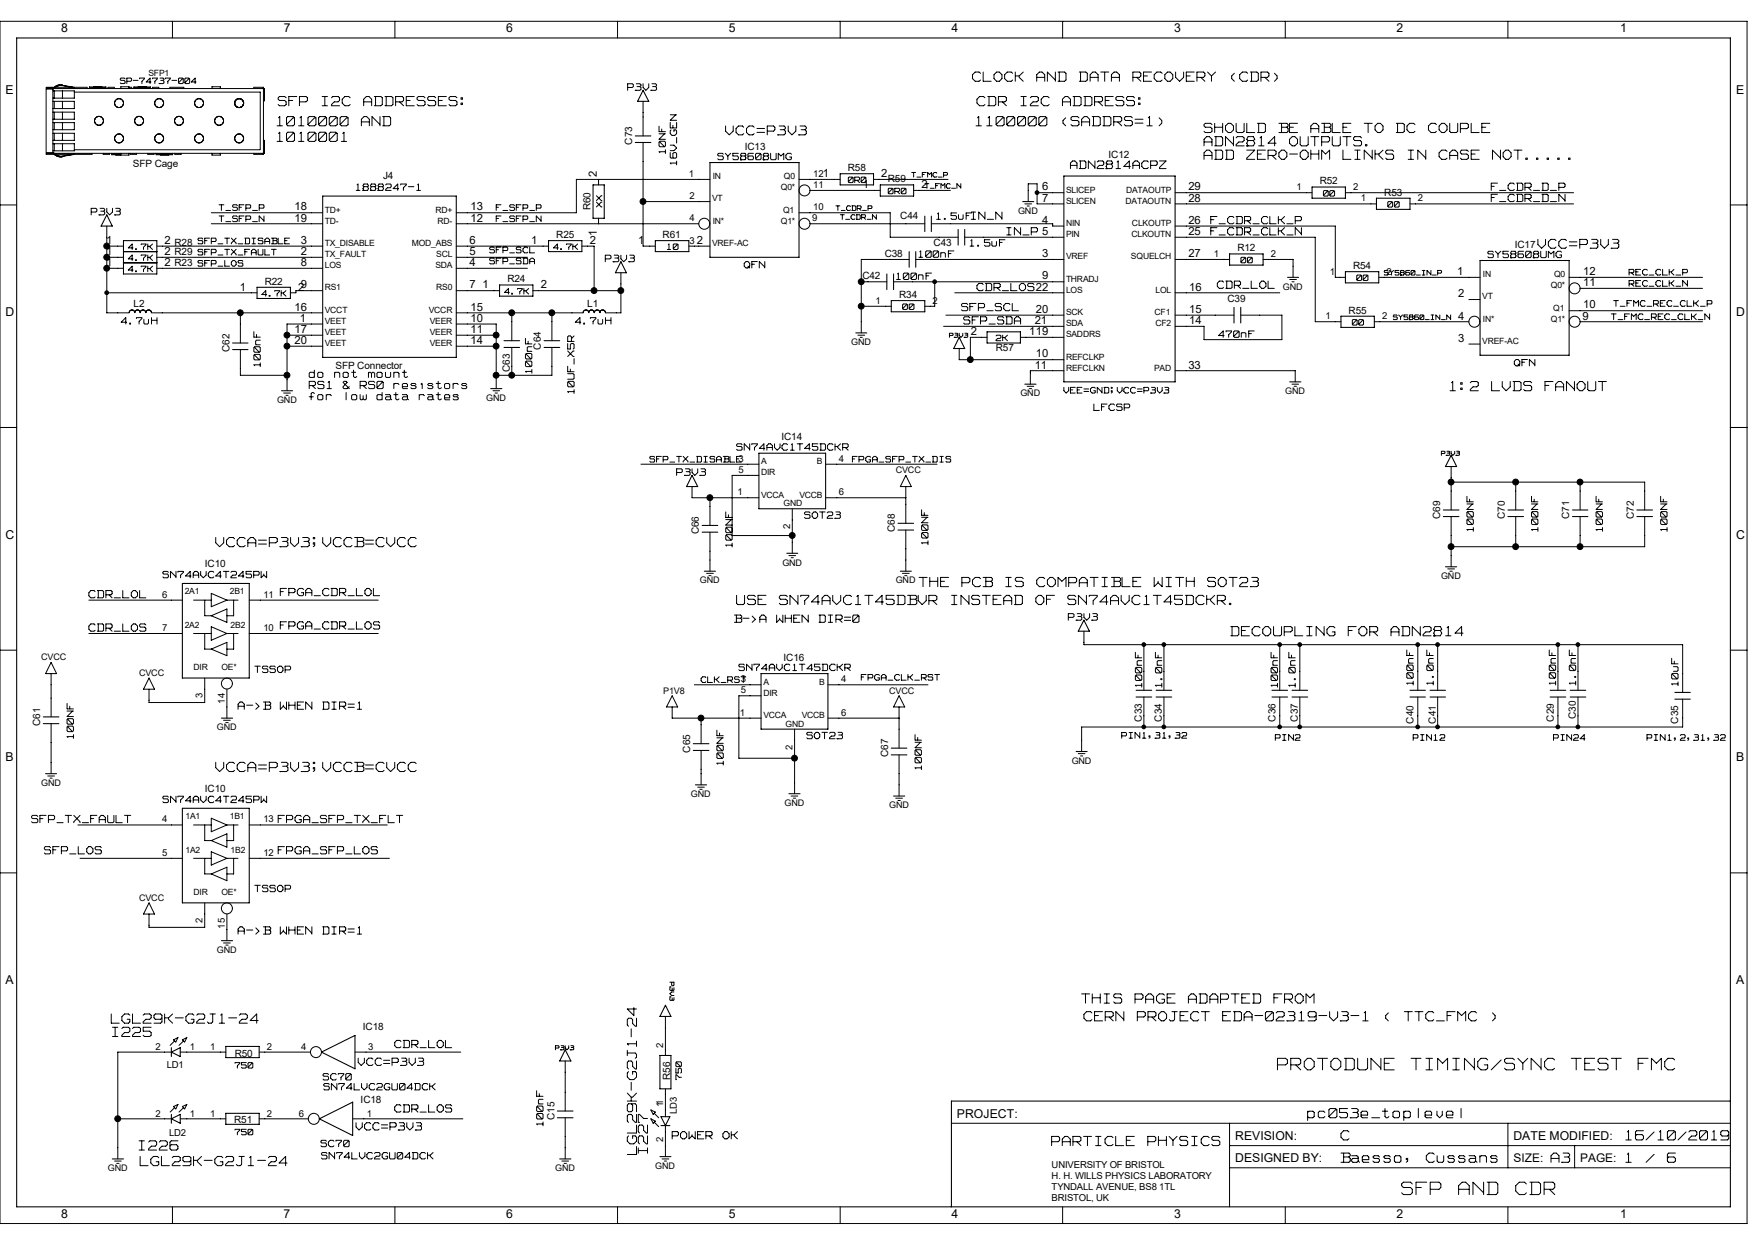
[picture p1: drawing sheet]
<svg xmlns="http://www.w3.org/2000/svg" width="420mm" height="297mm" viewBox="0 0 420 297" stroke-linecap="round" stroke-linejoin="round" font-family="sans-serif">
<defs><g id="words">
<text font-size="5.6" fill="#fff" x="334.5" y="285.5">SFP AND CDR</text>
<text font-size="5.2" fill="#fff" x="304.8" y="255.8">PROTODUNE TIMING/SYNC TEST FMC</text>
<g font-size="4.9" fill="#fff">
<text x="152.6" y="275.4" transform="rotate(-90 152.6 275.4)">LGL29K-G2J1-24</text>
<text x="155.2" y="275.1" transform="rotate(-90 155.2 275.1)">I227</text>
</g>
<g font-size="4.2" fill="#fff">
<text x="232.1" y="19.8">CLOCK AND DATA RECOVERY (CDR)</text>
<text x="66.4" y="25.6">SFP I2C ADDRESSES:</text>
<text x="233.1" y="25.6">CDR I2C ADDRESS:</text>
<text x="66.1" y="34.1">1010001</text>
<text x="66.1" y="30.4">1010000 AND</text>
<text x="232.9" y="30.4">1100000 (SADDRS=1)</text>
<text x="287.3" y="35.2">ADN2814</text>
<text x="287.3" y="32">SHOULD BE ABLE TO DC COUPLE</text>
<text x="307.6" y="35.2">OUTPUTS.</text>
<text x="287.3" y="38.4">ADD ZERO-OHM LINKS IN CASE NOT.....</text>
<text x="346" y="93.6">1:2 LVDS FANOUT</text>
<text x="51.5" y="130.8">VCCA=P3V3;VCCB=CVCC</text>
<text x="219.3" y="140.3">THE PCB IS COMPATIBLE WITH SOT23</text>
<text x="175.8" y="144.6">USE SN74AVC1T45DBVR INSTEAD OF SN74AVC1T45DCKR.</text>
<text x="293.7" y="152.1">DECOUPLING FOR ADN2814</text>
<text x="51.5" y="184.4">VCCA=P3V3;VCCB=CVCC</text>
<text x="258.1" y="239.7">THIS PAGE ADAPTED FROM</text>
<text x="26.5" y="244.5">LGL29K-G2J1-24</text>
<text x="258.7" y="243.9">CERN PROJECT EDA-02319-V3-1 ( TTC_FMC )</text>
<text x="26.8" y="247.7">I225</text>
<text x="312" y="267">pc053e_toplevel</text>
<text x="33.2" y="274.7">I226</text>
<text x="251" y="273.7">PARTICLE PHYSICS</text>
<text x="320" y="272.3">C</text>
<text x="388" y="272.3">16/10/2019</text>
<text x="33.4" y="278.5">LGL29K-G2J1-24</text>
<text x="320" y="277.7">Baesso, Cussans</text>
<text x="370.1" y="277.7">A3</text>
<text x="388" y="277.7">1 / 6</text>
</g>
<g font-size="4" fill="#fff">
<text x="173.1" y="32.6">VCC=P3V3</text>
<text x="367" y="59.6">VCC=P3V3</text>
</g>
<text font-size="3.5" fill="#fff" x="255.4" y="40.6">ADN2814ACPZ</text>
<g font-size="3.4" fill="#fff">
<text x="159.3" y="36.6" transform="rotate(-90 159.3 36.6)">10NF</text>
<text x="162" y="39.3" transform="rotate(-90 162 39.3)">16V_GEN</text>
<text x="62.7" y="87.5" transform="rotate(-90 62.7 87.5)">100nF</text>
<text x="127.5" y="89" transform="rotate(-90 127.5 89)">100nF</text>
<text x="137.5" y="93.9" transform="rotate(-90 137.5 93.9)">10UF_X5R</text>
<text x="175.3" y="130.5" transform="rotate(-90 175.3 130.5)">100NF</text>
<text x="222" y="129.9" transform="rotate(-90 222 129.9)">100NF</text>
<text x="352.1" y="126.7" transform="rotate(-90 352.1 126.7)">100NF</text>
<text x="367.5" y="126.7" transform="rotate(-90 367.5 126.7)">100NF</text>
<text x="382.9" y="126.7" transform="rotate(-90 382.9 126.7)">100NF</text>
<text x="398.4" y="126.7" transform="rotate(-90 398.4 126.7)">100NF</text>
<text x="273" y="163.9" transform="rotate(-90 273 163.9)">100nF</text>
<text x="277.8" y="163.9" transform="rotate(-90 277.8 163.9)">1.0nF</text>
<text x="305.4" y="163.9" transform="rotate(-90 305.4 163.9)">100nF</text>
<text x="309.6" y="163.9" transform="rotate(-90 309.6 163.9)">1.0nF</text>
<text x="337.8" y="163.4" transform="rotate(-90 337.8 163.4)">100nF</text>
<text x="342.6" y="163.4" transform="rotate(-90 342.6 163.4)">1.0nF</text>
<text x="371.8" y="163.4" transform="rotate(-90 371.8 163.4)">100nF</text>
<text x="376.6" y="163.4" transform="rotate(-90 376.6 163.4)">1.0nF</text>
<text x="401" y="163.6" transform="rotate(-90 401 163.6)">10uF</text>
<text x="18.1" y="176.2" transform="rotate(-90 18.1 176.2)">100NF</text>
<text x="173.1" y="182.5" transform="rotate(-90 173.1 182.5)">100NF</text>
<text x="220.4" y="183.6" transform="rotate(-90 220.4 183.6)">100NF</text>
<text x="130.1" y="268.6" transform="rotate(-90 130.1 268.6)">100nF</text>
</g>
<g font-size="3.3" fill="#fff">
<text x="355.9" y="45.8">F_CDR_D_P</text>
<text x="288.9" y="53.7">F_CDR_CLK_P</text>
<text x="355.9" y="48.4">F_CDR_D_N</text>
<text x="240.2" y="56.4">IN_P</text>
<text x="288.9" y="56.4">F_CDR_CLK_N</text>
<text x="233.1" y="69.7">CDR_LOS</text>
<text x="290.5" y="69.1">CDR_LOL</text>
<text x="229.4" y="74.5">SFP_SCL</text>
<text x="230" y="77.6">SFP_SDA</text>
<text x="73.8" y="93">RS1 &amp; RS0 resistors</text>
<text x="73.8" y="95.7">for low data rates</text>
<text x="73.8" y="90.4">do not mount</text>
<text x="21.2" y="143">CDR_LOL</text>
<text x="66.9" y="142.5">FPGA_CDR_LOL</text>
<text x="175.3" y="148.8">B-&gt;A WHEN DIR=0</text>
<text x="21.2" y="150.9">CDR_LOS</text>
<text x="66.9" y="150.4">FPGA_CDR_LOS</text>
<text x="56.8" y="169.5">A-&gt;B WHEN DIR=1</text>
<text x="7.5" y="196.6">SFP_TX_FAULT</text>
<text x="66.4" y="196.6">FPGA_SFP_TX_FLT</text>
<text x="10.6" y="204">SFP_LOS</text>
<text x="66.4" y="204">FPGA_SFP_LOS</text>
<text x="56.8" y="223.2">A-&gt;B WHEN DIR=1</text>
<text x="94.2" y="250.3">CDR_LOL</text>
<text x="85.5" y="254.5">VCC=P3V3</text>
<text x="85" y="269.9">VCC=P3V3</text>
<text x="94.2" y="265.6">CDR_LOS</text>
<text x="160.4" y="272">POWER OK</text>
</g>
<g font-size="3" fill="#fff">
<text x="149.8" y="21.8">P3V3</text>
<text x="21.8" y="51.6">P3V3</text>
<text x="144.4" y="62.7">P3V3</text>
<text x="161.5" y="113.7">P3V3</text>
<text x="254.9" y="148.3">P3V3</text>
</g>
<g font-size="2.9">
<text x="14.6" y="7.7">8</text>
<text x="67.7" y="7.7">7</text>
<text x="120.8" y="7.7">6</text>
<text x="173.9" y="7.7">5</text>
<text x="227" y="7.7">4</text>
<text x="280.2" y="7.7">3</text>
<text x="333.2" y="7.7">2</text>
<text x="386.6" y="7.7">1</text>
<text x="1.3" y="22.3">E</text>
<text x="414.3" y="22.3">E</text>
<text x="1.3" y="75.4">D</text>
<text x="414.3" y="75.4">D</text>
<text x="1.3" y="128.6">C</text>
<text x="414.3" y="128.6">C</text>
<text x="1.3" y="181.7">B</text>
<text x="414.3" y="181.7">B</text>
<text x="1.3" y="234.8">A</text>
<text x="414.3" y="234.8">A</text>
<text x="228.3" y="266.7">PROJECT:</text>
<text x="294.8" y="271.9">REVISION:</text>
<text x="361.1" y="271.9">DATE MODIFIED:</text>
<text x="294.8" y="277.3">DESIGNED BY:</text>
<text x="14.6" y="290.5">8</text>
<text x="67.7" y="290.5">7</text>
<text x="120.8" y="290.5">6</text>
<text x="173.9" y="290.5">5</text>
<text x="227" y="290.5">4</text>
<text x="280.2" y="290.5">3</text>
<text x="333.3" y="290.5">2</text>
<text x="386.6" y="290.5">1</text>
</g>
<g font-size="2.9" fill="#fff">
<text x="171.3" y="38.4">SY58608UMG</text>
<text x="85" y="45.7">1888247-1</text>
<text x="144.1" y="49.4" transform="rotate(-90 144.1 49.4)">XX</text>
<text x="223.5" y="52.6">1.5uFIN_N</text>
<text x="231.5" y="59">1.5uF</text>
<text x="177.6" y="64.2">QFN</text>
<text x="219.3" y="61.7">100nF</text>
<text x="355" y="61.8">SY58608UMG</text>
<text x="213.9" y="67">100nF</text>
<text x="28.9" y="77.6">4.7uH</text>
<text x="137.3" y="77.6">4.7uH</text>
<text x="290.8" y="80.8">470nF</text>
<text x="361.4" y="87.6">QFN</text>
<text x="261" y="98.2">LFCSP</text>
<text x="175.8" y="107.7">SN74AVC1T45DCKR</text>
<text x="192" y="124">SOT23</text>
<text x="38.9" y="138.1">SN74AVC4T245PW</text>
<text x="60.8" y="160.7">TSSOP</text>
<text x="176.3" y="160.3">SN74AVC1T45DCKR</text>
<text x="192.5" y="176.5">SOT23</text>
<text x="38.9" y="191.8">SN74AVC4T245PW</text>
<text x="60.8" y="213">TSSOP</text>
<text x="77.1" y="257.9">SC70</text>
<text x="163" y="257.6" transform="rotate(-90 163 257.6)">750</text>
<text x="77.3" y="260.3">SN74LVC2GU04DCK</text>
<text x="76.6" y="273.9">SC70</text>
<text x="76.7" y="276.8">SN74LVC2GU04DCK</text>
</g>
<g font-size="2.8">
<text x="361.1" y="277.3">SIZE:</text>
<text x="377.1" y="277.3">PAGE:</text>
</g>
<g font-size="2.7">
<text x="142.4" y="42.3" transform="rotate(-90 142.4 42.3)">2</text>
<text x="196.3" y="42.2">1</text>
<text x="205.9" y="44.9">1</text>
<text x="210.3" y="42.2">2</text>
<text x="219.9" y="44.9">2</text>
<text x="248.7" y="45.4">6</text>
<text x="283.6" y="45.4">29</text>
<text x="70.3" y="52.9">19</text>
<text x="70.3" y="50.2">18</text>
<text x="112.3" y="50.2">13</text>
<text x="112.3" y="52.9">12</text>
<text x="248.7" y="48.1">7</text>
<text x="248.7" y="53.4">4</text>
<text x="283.6" y="53.4">26</text>
<text x="283.6" y="48.1">28</text>
<text x="25.3" y="58.2">1</text>
<text x="39.3" y="58.2">2</text>
<text x="71.8" y="58.2">3</text>
<text x="112.1" y="58.2">6</text>
<text x="126.8" y="58.2">1</text>
<text x="140.7" y="58.2">2</text>
<text x="142.4" y="56.2" transform="rotate(-90 142.4 56.2)">1</text>
<text x="152.3" y="58.2">1</text>
<text x="166.3" y="58.2">2</text>
<text x="248.7" y="56">5</text>
<text x="283.6" y="56">25</text>
<text x="25.3" y="60.8">1</text>
<text x="25.3" y="63.5">1</text>
<text x="39.3" y="60.8">2</text>
<text x="39.3" y="63.5">2</text>
<text x="71.8" y="60.8">2</text>
<text x="71.8" y="63.5">8</text>
<text x="112.1" y="60.8">5</text>
<text x="112.1" y="63.5">4</text>
<text x="248.7" y="61.4">3</text>
<text x="283.6" y="61.4">27</text>
<text x="347.7" y="65.6">1</text>
<text x="377.8" y="65.6">12</text>
<text x="57.2" y="69.3">1</text>
<text x="71.2" y="69.3">29</text>
<text x="112.1" y="68.8">7</text>
<text x="115.1" y="68.8">1</text>
<text x="129" y="68.8">2</text>
<text x="247.2" y="69.3">22</text>
<text x="248.7" y="66.7">9</text>
<text x="283.8" y="69.3">16</text>
<text x="348" y="70.9">2</text>
<text x="377.8" y="68.3">11</text>
<text x="70.3" y="74.1">16</text>
<text x="71.5" y="76.8">1</text>
<text x="112.3" y="76.8">10</text>
<text x="112.3" y="74.1">15</text>
<text x="246.9" y="77.3">21</text>
<text x="247.2" y="74.6">20</text>
<text x="283.8" y="77.3">14</text>
<text x="283.8" y="74.6">15</text>
<text x="348" y="76.2">4</text>
<text x="377.6" y="76.2">9</text>
<text x="377.8" y="73.6">10</text>
<text x="70.3" y="79.4">17</text>
<text x="70.3" y="82.1">20</text>
<text x="112.3" y="79.4">11</text>
<text x="112.3" y="82.1">14</text>
<text x="231.6" y="80">2</text>
<text x="245.6" y="80">119</text>
<text x="348" y="81.5">3</text>
<text x="246.9" y="87.9">11</text>
<text x="247.2" y="85.3">10</text>
<text x="283.6" y="87.9">33</text>
</g>
<g font-size="2.6" fill="#fff">
<text x="52.3" y="50.5">T_SFP_P</text>
<text x="52.3" y="53.1">T_SFP_N</text>
<text x="118.4" y="50.5">F_SFP_P</text>
<text x="118.4" y="53.1">F_SFP_N</text>
<text x="116.8" y="63.2">SFP_SDA</text>
<text x="116.8" y="60.6">SFP_SCL</text>
<text x="388.7" y="65.9">REC_CLK_P</text>
<text x="388.7" y="68.5">REC_CLK_N</text>
<text x="384.5" y="76.5">T_FMC_REC_CLK_N</text>
<text x="385.1" y="73.3">T_FMC_REC_CLK_P</text>
<text x="253.9" y="94">VEE=GND;VCC=P3V3</text>
<text x="155.1" y="110.5">SFP_TX_DISABLE</text>
<text x="203.4" y="110.5">FPGA_SFP_TX_DIS</text>
<text x="167.3" y="163.1">CLK_RST</text>
<text x="205.5" y="162.5">FPGA_CLK_RST</text>
<text x="267.7" y="176.4">PIN1,31,32</text>
<text x="304.3" y="176.9">PIN2</text>
<text x="337.2" y="176.9">PIN12</text>
<text x="370.7" y="176.9">PIN24</text>
<text x="393" y="176.9">PIN1,2,31,32</text>
</g>
<g font-size="2.5" fill="#fff">
<text x="28.7" y="20.2">SP-74737-004</text>
<text x="202.4" y="43.8">0R0</text>
<text x="212" y="46.5">0R0</text>
<text x="315.8" y="47">00</text>
<text x="331.2" y="49.7">00</text>
<text x="30.6" y="59.8">4.7K</text>
<text x="132.1" y="59.8">4.7K</text>
<text x="159.3" y="59.8">10</text>
<text x="30.6" y="65.1">4.7K</text>
<text x="30.6" y="62.4">4.7K</text>
<text x="296.1" y="62.9">00</text>
<text x="62.5" y="70.9">4.7K</text>
<text x="120.4" y="70.4">4.7K</text>
<text x="323.8" y="67.2">00</text>
<text x="215.4" y="74.1">00</text>
<text x="322.7" y="77.8">00</text>
<text x="237.7" y="81.5">2K</text>
<text x="56.1" y="255.1">750</text>
<text x="56.1" y="271">750</text>
</g>
<g font-size="2.4">
<text x="150.9" y="34.5" transform="rotate(-90 150.9 34.5)">C73</text>
<text x="177.7" y="35.7">IC13</text>
<text x="31.7" y="39.9">SFP Cage</text>
<text x="202.3" y="40.8">R58</text>
<text x="264.5" y="37.6">IC12</text>
<text x="91.4" y="42.8">J4</text>
<text x="211.9" y="43.5">R59</text>
<text x="314.9" y="44">R52</text>
<text x="330.3" y="46.7">R53</text>
<text x="140.9" y="50.2" transform="rotate(-90 140.9 50.2)">R60</text>
<text x="214.8" y="52.3">C44</text>
<text x="41.7" y="58.7">R28 SFP_TX_DISABLE</text>
<text x="132.8" y="56.7">R25</text>
<text x="158.1" y="56.7">R61</text>
<text x="222.8" y="58.7">C43</text>
<text x="295.3" y="59.9">R12</text>
<text x="361.5" y="59.1">IC17</text>
<text x="41.7" y="60.8">R29 SFP_TX_FAULT</text>
<text x="41.7" y="63.5">R23 SFP_LOS</text>
<text x="211.1" y="61.4">C38</text>
<text x="322.9" y="64.2">R54</text>
<text x="63.2" y="67.9">R22</text>
<text x="121.1" y="67.4">R24</text>
<text x="205.8" y="66.7">C42</text>
<text x="214.5" y="71.1">R34</text>
<text x="31.9" y="73.3">L2</text>
<text x="140.1" y="73.3">L1</text>
<text x="292.9" y="72">C39</text>
<text x="321.8" y="74.8">R55</text>
<text x="54.7" y="83.9" transform="rotate(-90 54.7 83.9)">C62</text>
<text x="129.1" y="83.4" transform="rotate(-90 129.1 83.4)">C64</text>
<text x="237.6" y="83.7">R57</text>
<text x="80.1" y="87.9">SFP Connector</text>
<text x="121.7" y="88.7" transform="rotate(-90 121.7 88.7)">C63</text>
<text x="186.5" y="105">IC14</text>
<text x="343.7" y="123.8" transform="rotate(-90 343.7 123.8)">C69</text>
<text x="359.1" y="123.8" transform="rotate(-90 359.1 123.8)">C70</text>
<text x="374.5" y="123.8" transform="rotate(-90 374.5 123.8)">C71</text>
<text x="389.9" y="123.8" transform="rotate(-90 389.9 123.8)">C72</text>
<text x="166.8" y="127.5" transform="rotate(-90 166.8 127.5)">C66</text>
<text x="213.5" y="127" transform="rotate(-90 213.5 127)">C68</text>
<text x="48.9" y="135.2">IC10</text>
<text x="187" y="157.6">IC16</text>
<text x="9.6" y="173.2" transform="rotate(-90 9.6 173.2)">C61</text>
<text x="272.5" y="172.1" transform="rotate(-90 272.5 172.1)">C33</text>
<text x="277.3" y="172.1" transform="rotate(-90 277.3 172.1)">C34</text>
<text x="304.4" y="172.1" transform="rotate(-90 304.4 172.1)">C36</text>
<text x="309.7" y="172.1" transform="rotate(-90 309.7 172.1)">C37</text>
<text x="337.3" y="172.6" transform="rotate(-90 337.3 172.6)">C40</text>
<text x="342.6" y="172.6" transform="rotate(-90 342.6 172.6)">C41</text>
<text x="370.8" y="172.1" transform="rotate(-90 370.8 172.1)">C29</text>
<text x="376" y="171.6" transform="rotate(-90 376 171.6)">C30</text>
<text x="400.5" y="172.6" transform="rotate(-90 400.5 172.6)">C35</text>
<text x="164.7" y="179.5" transform="rotate(-90 164.7 179.5)">C65</text>
<text x="212" y="180.6" transform="rotate(-90 212 180.6)">C67</text>
<text x="48.9" y="188.8">IC10</text>
<text x="86.6" y="245.7">IC18</text>
<text x="56" y="252.1">R50</text>
<text x="159.9" y="257.6" transform="rotate(-90 159.9 257.6)">R56</text>
<text x="86.1" y="263.2">IC18</text>
<text x="55.9" y="268">R51</text>
<text x="132.3" y="267.2" transform="rotate(-90 132.3 267.2)">C15</text>
</g>
<g font-size="2.3">
<text x="164.3" y="42.2">1</text>
<text x="164.5" y="47.5">2</text>
<text x="194.1" y="42.2">12</text>
<text x="194.1" y="44.9">11</text>
<text x="309.4" y="45.4">1</text>
<text x="322.9" y="45.4">2</text>
<text x="164.5" y="52.8">4</text>
<text x="193.8" y="52.8">9</text>
<text x="194.1" y="50.2">10</text>
<text x="324.7" y="48">1</text>
<text x="338.3" y="48">2</text>
<text x="164.5" y="58.1">3</text>
<text x="289.7" y="61.3">1</text>
<text x="303.2" y="61.3">2</text>
<text x="317.3" y="65.6">1</text>
<text x="330.9" y="65.6">2</text>
<text x="209" y="72.5">1</text>
<text x="222.5" y="72.5">2</text>
<text x="316.3" y="76.2">1</text>
<text x="329.8" y="76.2">2 SY5860_IN_N</text>
<text x="176.2" y="112.9">5</text>
<text x="176.2" y="110.2">3</text>
<text x="200.2" y="110.2">4</text>
<text x="176" y="118.2">1</text>
<text x="200.2" y="118.2">6</text>
<text x="188.6" y="126.3" transform="rotate(-90 188.6 126.3)">2</text>
<text x="38.7" y="142.6">6</text>
<text x="62.9" y="142.6">11</text>
<text x="38.7" y="150.5">7</text>
<text x="62.9" y="150.5">10</text>
<text x="48.3" y="166.6" transform="rotate(-90 48.3 166.6)">3</text>
<text x="53.7" y="167.9" transform="rotate(-90 53.7 167.9)">14</text>
<text x="176.8" y="165.4">5</text>
<text x="176.8" y="162.8">3</text>
<text x="200.7" y="162.8">4</text>
<text x="176.6" y="170.7">1</text>
<text x="200.7" y="170.7">6</text>
<text x="189.1" y="178.9" transform="rotate(-90 189.1 178.9)">2</text>
<text x="38.7" y="196.2">4</text>
<text x="62.9" y="196.2">13</text>
<text x="38.7" y="204.2">5</text>
<text x="62.9" y="204.2">12</text>
<text x="48.3" y="220.3" transform="rotate(-90 48.3 220.3)">2</text>
<text x="53.7" y="221.6" transform="rotate(-90 53.7 221.6)">15</text>
<text x="37.1" y="250.4">2</text>
<text x="45.3" y="250.4">1</text>
<text x="50.2" y="250.4">1</text>
<text x="63.7" y="250.4">2</text>
<text x="71.9" y="250.4">4</text>
<text x="87.9" y="250.4">3</text>
<text x="158.3" y="249.9" transform="rotate(-90 158.3 249.9)">2</text>
<text x="39.8" y="254.7">LD1</text>
<text x="37.1" y="266.4">2</text>
<text x="45.3" y="266.4">1</text>
<text x="50.2" y="266.4">1</text>
<text x="63.7" y="266.4">2</text>
<text x="71.3" y="266.4">6</text>
<text x="87.5" y="266.4">1</text>
<text x="158.3" y="264" transform="rotate(-90 158.3 264)">11</text>
<text x="161.5" y="265.9" transform="rotate(-90 161.5 265.9)">LD3</text>
<text x="40.3" y="271.1">LD2</text>
<text x="158.3" y="272.3" transform="rotate(-90 158.3 272.3)">2</text>
<text x="251" y="278.6">UNIVERSITY OF BRISTOL</text>
<text x="251" y="281.2">H. H. WILLS PHYSICS LABORATORY</text>
<text x="251" y="283.9">TYNDALL AVENUE, BS8 1TL</text>
<text x="251" y="286.5">BRISTOL, UK</text>
</g>
<g font-size="2.2">
<text x="243" y="51">GND</text>
<text x="306.2" y="69.1">GND</text>
<text x="203.1" y="82.3">GND</text>
<text x="116" y="95.6">GND</text>
<text x="243.5" y="94.6">GND</text>
<text x="306.7" y="94">GND</text>
<text x="66.1" y="96.1">GND</text>
<text x="213.7" y="112.9">CVCC</text>
<text x="186.7" y="134.9">GND</text>
<text x="167" y="139.2">GND</text>
<text x="213.7" y="139.2">GND</text>
<text x="343.9" y="138.1">GND</text>
<text x="9.8" y="157.5">CVCC</text>
<text x="33.2" y="161.2">CVCC</text>
<text x="158.2" y="165.5">P1V8</text>
<text x="212.2" y="165.5">CVCC</text>
<text x="51.8" y="174.2">GND</text>
<text x="255.7" y="182.2">GND</text>
<text x="9.8" y="187.5">GND</text>
<text x="164.9" y="190.2">GND</text>
<text x="187.2" y="192.3">GND</text>
<text x="212.2" y="192.8">GND</text>
<text x="33.2" y="214.9">CVCC</text>
<text x="51.8" y="227.3">GND</text>
<text x="25.7" y="279.4">GND</text>
<text x="132.5" y="279.4">GND</text>
<text x="156.4" y="278.8">GND</text>
</g>
<text font-size="2.2" fill="#fff" x="159.5" y="234.3" transform="rotate(90 159.5 234.3)">P3V3</text>
<g font-size="2.1" fill="#fff">
<text x="217.6" y="42.5">T_FMC_P</text>
<text x="220.7" y="45.1">T_FMC_N</text>
<text x="199.5" y="50.4">T_CDR_P</text>
<text x="200.5" y="52.5">T_CDR_N</text>
<text x="330.3" y="65.8">SY5860_IN_P</text>
</g>
<g font-size="2">
<text x="35.4" y="18">SFP1</text>
<text x="170.1" y="42.8">IN</text>
<text x="186.3" y="45.4">Q0*</text>
<text x="187.1" y="42.8">Q0</text>
<text x="254.4" y="45.9">SLICEP</text>
<text x="268.7" y="45.9">DATAOUTP</text>
<text x="77.5" y="50.7">TD+</text>
<text x="77.5" y="53.3">TD-</text>
<text x="103.9" y="50.7">RD+</text>
<text x="104.4" y="53.3">RD-</text>
<text x="169.9" y="48">VT</text>
<text x="170.1" y="53.3">IN*</text>
<text x="186.3" y="53.3">Q1*</text>
<text x="186.9" y="50.7">Q1</text>
<text x="254.4" y="48.6">SLICEN</text>
<text x="254.4" y="53.9">NIN</text>
<text x="268.6" y="48.6">DATAOUTN</text>
<text x="270.1" y="53.9">CLKOUTP</text>
<text x="77.5" y="58.7">TX_DISABLE</text>
<text x="98.3" y="58.7">MOD_ABS</text>
<text x="169.9" y="58.7">VREF-AC</text>
<text x="254.4" y="56.6">PIN</text>
<text x="270" y="56.6">CLKOUTN</text>
<text x="77.5" y="64">LOS</text>
<text x="77.5" y="61.3">TX_FAULT</text>
<text x="103.9" y="64">SDA</text>
<text x="104.1" y="61.3">SCL</text>
<text x="254.4" y="61.8">VREF</text>
<text x="269.9" y="61.8">SQUELCH</text>
<text x="77.5" y="69.3">RS1</text>
<text x="104.1" y="69.3">RS0</text>
<text x="254.4" y="69.8">LOS</text>
<text x="254.4" y="67.2">THRADJ</text>
<text x="275.7" y="69.8">LOL</text>
<text x="353.7" y="71.4">VT</text>
<text x="353.9" y="66.1">IN</text>
<text x="370.1" y="68.7">Q0*</text>
<text x="370.8" y="66.1">Q0</text>
<text x="77.5" y="74.6">VCCT</text>
<text x="77.5" y="77.3">VEET</text>
<text x="102.3" y="74.6">VCCR</text>
<text x="102.6" y="77.3">VEER</text>
<text x="254.4" y="75.1">SCK</text>
<text x="254.4" y="77.8">SDA</text>
<text x="275.5" y="75.1">CF1</text>
<text x="275.7" y="77.8">CF2</text>
<text x="353.9" y="76.7">IN*</text>
<text x="370.1" y="76.7">Q1*</text>
<text x="370.6" y="74.1">Q1</text>
<text x="77.5" y="79.9">VEET</text>
<text x="77.5" y="82.6">VEET</text>
<text x="102.6" y="82.6">VEER</text>
<text x="102.6" y="79.9">VEER</text>
<text x="254.4" y="80.4">SADDRS</text>
<text x="353.7" y="82">VREF-AC</text>
<text x="254.4" y="88.4">REFCLKN</text>
<text x="254.4" y="85.8">REFCLKP</text>
<text x="275.4" y="88.4">PAD</text>
<text x="181.6" y="113.4">DIR</text>
<text x="181.6" y="110.7">A</text>
<text x="194.9" y="110.7">B</text>
<text x="181.6" y="118.7">VCCA</text>
<text x="190.8" y="118.7">VCCB</text>
<text x="186.9" y="120.8">GND</text>
<text x="44.1" y="141.8">2A1</text>
<text x="54.8" y="141.8">2B1</text>
<text x="44.1" y="149.8">2A2</text>
<text x="55" y="149.8">2B2</text>
<text x="46.2" y="159.9">DIR</text>
<text x="52.8" y="159.9">OE*</text>
<text x="182.2" y="165.9">DIR</text>
<text x="182.2" y="163.3">A</text>
<text x="195.5" y="163.3">B</text>
<text x="182.2" y="171.3">VCCA</text>
<text x="187.5" y="173.4">GND</text>
<text x="191.3" y="171.3">VCCB</text>
<text x="44.2" y="195.5">1A1</text>
<text x="54.8" y="195.5">1B1</text>
<text x="44.2" y="203.4">1A2</text>
<text x="55" y="203.4">1B2</text>
<text x="46.2" y="213.5">DIR</text>
<text x="52.8" y="213.5">OE*</text>
</g>
<g font-size="1.9" fill="#fff">
<text x="226.6" y="80.6">P3V3</text>
<text x="344" y="108.8">P3V3</text>
<text x="132.5" y="250.6">P3V3</text>
</g>
</g></defs>
<g fill="none" stroke="#000" stroke-width=".25">
<path d="M4 9.1h408.9v278.8h-408.9zM151.6 34h3.7M151.6 32.4h3.7M153.5 21.5l1.3 2.7h-2.7zM169.4 38.8h21.3v22.6h-21.3zM25.5 51.3l1.3 2.6h-2.7zM29.5 57.4h7.9v8h-7.9zM77 46.8h31.9v38.5h-31.9zM130.9 57.4h8v2.6h-8zM141.5 44.1h2.7v8h-2.7zM156.4 57.4h8v2.6h-8zM200.5 41.4h7.9v2.7h-7.9z"/>
<path d="M210.1 44.1h7.9v2.7h-7.9zM220.7 51.6v3.6M222.2 51.6v3.6M228.6 54.7v3.8M230.2 54.7v3.8M244.1 48.1h2.6M253.9 42h26.5v49.1h-26.5zM313.1 44.6h8v2.7h-8zM328.5 47.3h8v2.7h-8zM29.5 62.7h7.9M29.5 60h7.9M61.3 68.5h8v2.7h-8z"/>
<path d="M119.2 68h8v2.7h-8zM148.2 62.4l1.3 2.7h-2.6zM204.2 79.4h2.6M211.6 65.4v3.7M212.7 71.7h8v2.7h-8zM213.2 65.4v3.7M217 60v3.8M218.5 60v3.8M235.5 79.2h8v2.6h-8zM293.4 60.6h8v2.6h-8zM294.5 73.3v3.7M296.1 73.3v3.7"/>
<path d="M307.3 66.2h2.6M320 75.4h8v2.7h-8zM321.1 64.8h7.9v2.7h-7.9zM353.2 62.1h21.2v22.7h-21.2zM55.5 83.4h3.7M55.5 81.8h3.7M67.2 93.2h2.6M117.1 92.7h2.7M120.3 82.9h3.7M120.3 81.3h3.7M129.8 82.9h3.8M129.8 81.3h3.8"/>
<path d="M228.9 80.5l1.3 2.6h-2.6zM244.6 91.7h2.6M307.8 91.1h2.6M165.1 113.4l1.4 2.7h-2.7zM181.1 108.1h15.9v13.3h-15.9zM346.3 108.6l1.3 2.7h-2.7zM43.5 139.2h16v22.6h-16zM167.6 127h3.7M167.6 125.3h3.7M168.1 136.3h2.6M187.7 132h2.7M214.3 126.4h3.7"/>
<path d="M214.3 124.8h3.7M214.8 136.3h2.7M344.4 123.2h3.7M344.4 121.7h3.7M344.9 135.2h2.7M359.8 123.2h3.8M359.8 121.7h3.8M375.2 123.2h3.7M375.2 121.7h3.7M390.6 123.2h3.7M390.6 121.7h3.7M258.7 148l1.3 2.6h-2.7z"/>
<path d="M10.3 172.6h3.8M10.3 171h3.8M52.8 171.3h2.7M165.4 179h3.8M165.4 177.4h3.8M181.6 160.7h16v13.2h-16zM212.7 178.5h3.7M256.8 179.3h2.6M271.1 166.3h3.7M271.1 164.7h3.7M275.9 166.3h3.7M275.9 164.7h3.7"/>
<path d="M303.5 166.3h3.8M303.5 164.7h3.8M308.3 166.3h3.7M308.3 164.7h3.7M336.5 166.3h3.6M336.5 164.7h3.6M341.2 166.3h3.7M341.2 164.7h3.7M369.9 166.3h3.7M369.9 164.7h3.7M374.7 166.3h3.7M374.7 164.7h3.7"/>
<path d="M399.7 166.8h3.7M399.7 165.2h3.7M10.9 184.6h2.6M43.5 192.8h16v22.6h-16zM165.9 187.2h2.7M188.3 189.4h2.6M212.7 180.1h3.7M213.2 189.9h2.7M52.8 224.4h2.7M158.8 239.8l1.3 2.7h-2.6zM40.9 251l2.1-1.1v2.2zM40.9 249.9v2.2"/>
<path d="M53.9 249.6h7.9v2.7h-7.9zM76.7 251l8-4v8zM134.9 250.4l1.3 2.7h-2.6zM157.5 251.8h2.6v8h-2.6zM26.8 276.5h2.7M40.9 265.9v2.1M40.9 266.9l2.1-1v2.1zM53.9 265.6h7.9v2.6h-7.9zM76.2 266.9l8-4v8zM133 266.7h3.7M133 265h3.7M133.6 276.5h2.6"/>
<path d="M157.5 275.9h2.6M157.7 266.4h2.2l-1.1 2.1zM157.7 268.5h2.2M412.9 262.7h-185.9v25.2"/>
</g>
<g fill="none" stroke="#000" stroke-width=".24">
<path d="M0 5.1h416.9v286.8h-416.9zM28.7 18.8v.2M28.7 19l.2 .2M28.7 19.8l.2 .1M28.9 18.6l-.2 .2M28.9 19.9h.7M28.9 18.6h.7M28.9 19.2h.7M29.6 18.6l.2 .2M29.6 19.2l.2 .2M29.8 19.4l-.2 .5M30.3 18.6h.9"/>
<path d="M30.3 18.7v1.2M30.3 19.4h.9M31.2 18.6l.2 .2M31.4 18.8l-.2 .6M31.8 19.2h1.1M33.3 18.6v.2M33.4 18.6h1M33.9 19.4v.5M34.4 18.8l-.5 .6M34.5 18.6v.2M35.8 18.6l-.9 1h1.1M35.8 18.7v1.2"/>
<path d="M36.4 18.6v.2M36.4 18.6h1.1v.2M37 19.4v.5M37.5 18.8l-.5 .6M38 19.9h.1M38.2 19.9h.7M38.2 18.6h.7M38.4 19.2h.5M38.9 18.6l.2 .2M38.9 19.2l.2 .2M39.1 18.8v.2M39.1 19.4l-.2 .5"/>
<path d="M39.1 19l-.2 .2M39.5 18.6v.2M39.5 18.6h1.1v.2M40 19.4v.5M40.6 18.8l-.6 .6M41 19.2h1.2M41.1 5.1v4M42.6 18.8v1l.2 .1h.7l.2-.2v-.9M42.6 18.8l.2-.2h.7l.2 .2M43.5 18.8l-.9 .9M43.5 18.8h.2M44.1 18.8v1l.2 .1"/>
<path d="M44.3 18.6l-.2 .2M44.3 19.9h.7M44.3 18.6h.7M45 18.8l-.8 .9M45 18.8h.2M45 18.6l.3 .2M45.3 18.8v1l-.3 .1M45.7 19.6h1.1M46.6 18.7v1.2M46.6 18.6l-1 1M94.2 5.1v4M147.4 5.1v4"/>
<path d="M149.8 20h1M150.9 20l.2 .2M151.8 20h.9M152.7 20l.3 .2M153.5 20v.8M154.8 20v.8M155.6 20h.8M156.4 20l.3 .2M200.5 5.1v4M234 17.5l-.4-.3h-.9l-.6 .7v.9l.6 .6h.9l.4-.3M234.6 17.2l.1 2.2h1.8M237.8 17.2h.7l.6 .6v.9l-.6 .7h-.6l-.7-.6v-.9z"/>
<path d="M240.4 17.2l-.7 .6v.9l.7 .7M240.4 19.4h.9M240.4 17.2h.9M241.3 17.2l.3 .3M241.6 19.1l-.3 .3M242.3 17.2v2.2M242.3 18.1h.9M243.2 18.5l1 .9M244.2 17.2l-1 1v.3M247.4 19.4v-1.5l.6-.7h.6l.7 .6v1.6M247.4 18.5h1.9M249.9 17.2l1.9 1.8"/>
<path d="M249.9 17.2v2.2M251.8 17.2v2.2M252.5 17.2h1.5l.4 .3M252.8 17.2v2.1M253.6 5.1v4M254.4 19.1l-.4 .3h-1.5M254.4 17.5v1.5M257.6 17.2h1.5l.4 .3M257.9 17.2v2.1M259.5 19.1l-.4 .3h-1.5M259.5 17.5v1.5M260.2 18.5h1.8"/>
<path d="M260.8 17.2l-.7 .6v1.6M260.8 17.2h.6M261.4 17.2l.6 .7v1.5M262.7 17.2h1.9M263.6 17.2v2.2M265.3 18.5h1.8M265.9 17.2l-.7 .6v1.6M265.9 17.2h.5M266.5 17.2l.6 .7v1.5M270.3 17.2v2.2M270.3 17.2h1.6M270.4 18.5h1.5"/>
<path d="M271.3 18.5l.9 .9M271.9 17.2l.3 .3M272.2 18.1l-.3 .4M272.2 17.5v.6M272.9 17.2h1.9M272.9 17.2v2.2M272.9 19.4h1.9M272.9 18.1h.9M276.1 17.2l-.7 .7v.8l.7 .7M276.1 19.4h.8M276.1 17.2h.8M277 17.2l.3 .3"/>
<path d="M277.3 19.1l-.3 .3M278.6 17.2l-.6 .6v.9l.6 .7M278.6 19.4h.6M278.6 17.2h.6M279.2 17.2l.7 .6v.9l-.7 .7M280.5 17.2v1.3l.9 .8M282.4 17.2v1.2l-.9 1M283.1 17.2v2.2M283.1 17.2h1.9M283.1 19.4h1.9M283.1 18.1h.9M285.6 17.2h1.5"/>
<path d="M285.6 17.2v2.2M285.7 18.5h1.4M286.6 18.5l.9 .9M287.2 17.2l.3 .3M287.5 18.1l-.3 .4M287.5 17.5v.6M288.2 17.2l.9 .9M290.1 17.2l-1 1v1.2M294.6 17.5l-.7 .7v.6l.7 .6M296.5 17.2l-.7 .7v.8l.7 .7M296.5 19.4h.8M296.5 17.2h.8"/>
<path d="M297.4 17.2l.3 .3M297.7 19.1l-.3 .3M298.4 19.4h1.5M298.4 17.2h1.5M298.7 17.2v2.1M299.9 17.2l.4 .3M300.3 17.5v1.5M300.3 19.1l-.4 .3M300.9 17.2h1.5M300.9 17.2v2.2M300.9 18.5h1.5M301.9 18.5l.9 .9"/>
<path d="M302.5 17.2l.3 .3M302.8 18.1l-.3 .4M302.8 17.5v.6M304.1 17.5l.6 .6M304.7 18.8l-.6 .6M304.8 18.1v.7M306.7 5.1v4M359.8 5.1v4M11 20.8v16M11.1 36.8h1.9M11.1 36.4h1.6M11.1 36.6h1.6"/>
<path d="M11.1 20.8h1.9M11.1 21.3h1.6M12.6 21v15.6M12.7 21.1h50.4v2.9h-.2M12.7 36.5l.3 .1M12.7 36.7h.1M12.7 31.8h5v1.7h-5M12.7 21.7h5v1.7h-5M12.7 24.2h5v1.7h-5M12.7 26.8h5v1.6h-5M12.7 29.3h5v1.6h-5M12.7 34.3h5v1.7h-5"/>
<path d="M12.7 36.7l.7 .4M12.8 36.5h.1M12.8 21.1l-.1 .1M12.9 21h-1.8M12.9 21.1h.1M13 21.7v1.7M13 24.2v1.7M13 26.8v1.6M13 29.3v1.6M13 31.8v1.7M13 34.3v1.7M13 36.7l.3 .3"/>
<path d="M13.2 20.7h.1M13.2 37h.1M13.2 36.8h4.2M13.2 20.8h4.2M13.2 20.8h.1M13.2 36.9h.1M13.3 20.7l-.3 .3M13.3 20.7h.1M13.3 37.1l.2 .1M13.3 37h.1M13.4 20.5h.1M13.4 20.7h.1"/>
<path d="M13.4 37h.1M13.5 20.5l-.5 .4M13.5 37.2h.1M13.5 37.2l.1 .1M13.5 37.2l1.4 .2M13.6 20.4l-.1 .1M13.6 37.1h.1M13.8 20.3v.1M13.9 20.4l-.1 .1M14 37.2v.1M14.2 37.4h.1M14.9 20.4h-.7l-.8 .3"/>
<path d="M14.9 37.4h-.1M14.9 20.3l-.7-.1-.7 .3M14.9 20.4l2.8 .4M14.9 21.7v1.7M14.9 24.2v1.7M14.9 26.8v1.6M14.9 29.3v1.6M14.9 31.8v1.7M14.9 34.3v1.7M17.7 36.8l-2.9 .5h-.6l-.8-.3M17.7 20.8h3.1v.3M17.7 36.8h.1"/>
<path d="M17.7 22h44.4M17.7 35.7h44.4M17.7 36.8l-2.8 .5M21.3 21.1v-.4h4v.4M21.3 21h4M22 36.6v.2h-4.3M22.4 20.7h1.9M22.6 28.9l.1 .4M22.6 29.2l.3 .3M22.7 28.3l-.1 .5M22.7 29.4h.1M22.9 28.1l-.3 .3"/>
<path d="M22.9 29.6l.4 .2M23 29.7h.1M23.1 27.9l.2-.1 .9 .1M23.2 27.9l-.3 .2M23.2 29.8h.8M23.4 27.8h.1M23.8 27.8h.1M24.1 29.8h.1M24.1 27.9l.2 .2M24.1 29.8h-.1M24.2 29.7h.1M24.3 29.6l-.2 .2"/>
<path d="M24.4 28.1l.2 .3M24.5 29.4h.1M24.6 28.3l.1 .5M24.6 29.2l-.2 .3M24.6 36.6v.2h1.5v-.2M24.7 28.9l-.1 .4M25.8 21.1v-.3h1.5v.3M26.6 36.7h2.2M26.6 36.6v.3h2.2M27.3 24.6l.2 .6M27.3 33.1l.2 .5M27.4 24.2h.1"/>
<path d="M27.4 25h.1M27.4 33.4h.1M27.5 24.1l-.2 .5M27.5 25.1l.1 .2M27.5 33.5l.1 .2M27.5 24v.1M27.5 32.4v.2M27.5 32.5l-.2 .5M27.6 23.9l-.1 .2M27.6 32.3l-.1 .1M27.7 25.4l.2 .1M27.7 33.8l.2 .2"/>
<path d="M27.8 25.5h.1M27.8 33.9h.1M27.9 25.5h.1M27.9 34h.1M27.9 32.1h.1M27.9 23.7l-.2 .1M27.9 23.7h-.1M27.9 34h.9M27.9 25.5l.2 .1M28 23.6h.1M28 25.6h.8M28 34h.1"/>
<path d="M28.2 34v.1M28.2 23.5v.1M28.2 32h.1M28.6 23.5l.1 .1M28.6 32h.1M28.7 34l-.1 .1M28.8 23.6h.1M28.8 23.6l-.9 .1M28.8 34h.1M28.8 32h-.7l-.4 .3M28.8 32h.1M28.8 25.6h-.1"/>
<path d="M28.8 32l.3 .3M28.8 23.6l.2 .1M28.8 21.1v-.4h2v.4M28.8 36.6v.4M28.9 23.7l.2 .1M28.9 25.5h.1M28.9 34h.1M28.9 32.1h.1M29.1 25.4l-.3 .2M29.1 33.8l-.3 .2M29.2 23.9l.2 .3M29.2 32.3l.1 .1"/>
<path d="M29.3 25.1v.1M29.3 32.4v.1M29.3 33.6h.1M29.3 25.2l-.1 .1M29.3 33.6l-.1 .1M29.3 32.5l.1 .1M29.3 24.1l.2 .5M29.3 32.5l.2 .5M29.4 25l-.1 .1M29.4 33.4l-.1 .2M29.5 33.1l-.2 .4M29.5 24.6l-.1 .4"/>
<path d="M30.8 36.6v.4l-3.2-.1M30.8 20.8h.6v.3M31.1 36.6v.2h1.5v-.2M32 21.1v-.4h3.9v.4M32 21h3.9M32.1 28.9l.1 .3M32.1 29l.1 .1M32.2 28.6h-.1M32.2 28.4h.1M32.2 29.2v.1M32.2 29.3l.1 .1M32.3 28.4l-.2 .4"/>
<path d="M32.3 29.3l.1 .2M32.3 28.2v.2M32.4 28.1l-.1 .2M32.5 29.6l.5 .3 .6-.1M32.6 27.9l.3-.1 .9 .1M32.7 29.8h.1M32.7 27.9l-.2 .2M32.8 27.9h.1M32.8 29.8h.1M33 20.7h1.9M33 27.8h-.1M33.4 27.8h.1"/>
<path d="M33.6 27.9h.1M33.6 29.8h-.1M33.7 29.8h.1M33.7 27.9l.2 .2M33.7 29.7h.1M33.7 29.7l-.1 .1M33.9 29.6l-.1 .1M34 28.1l.1 .2M34.1 28.2v.1M34.1 28.4l.1 .1M34.1 28.3v.1M34.1 29.3h.1"/>
<path d="M34.2 28.4v.4M34.2 29.3l-.2 .2M34.2 29.2h.1M34.2 28.9v.4M35.3 36.6v.2h1.4v-.2M36.4 21.1v-.3h1.5v.3M36.9 24.6l.3 .7M36.9 33l.1-.5 .6-.5 .9 .1 .4 .4 .1 .5M36.9 33.1l.1 .4 .6 .5h.9l.4-.5 .1-.4M36.9 24.8h.1M36.9 33.2l.1 .1M37 24.3l-.1 .1"/>
<path d="M37 32.8h-.1M37 25h.1M37 32.6h.1M37 33.4h.1M37 24.1h.1M37.1 25.1v.1M37.1 32.4v.1M37.1 33.6h.1M37.3 25.4l.3 .2M37.3 36.7h3.9M37.3 36.6v.3h3.9v-.3M37.4 23.7l-.5 .9"/>
<path d="M37.4 25.5h.1M37.4 33.9h.1M37.4 32.1h.1M37.4 23.7l.2-.1 1 .1M37.5 23.7h-.1M37.5 25.6h.9M37.5 34h.1M37.5 32h.1M37.7 34l.1 .1M37.8 23.5l-.1 .1M37.8 32h-.1M38.2 23.5v.1"/>
<path d="M38.2 32h.1M38.2 34v.1M38.3 36.9h2M38.4 23.6h.1M38.4 34h.1M38.4 32h.1M38.5 23.7l.4 .4M38.5 25.5h.1M38.5 33.9h.1M38.5 32.1h.1M38.7 25.4l-.4 .2M38.9 24h.1"/>
<path d="M38.9 25.1v.1M38.9 32.4v.1M38.9 33.6h.1M38.9 24.1l.1 .5M38.9 24.1h.1M38.9 24.2h.1M38.9 25h.1M38.9 32.6h.1M38.9 33.4h.1M39 24.3v.1M39 32.8h.1M39 24.6l-.3 .7"/>
<path d="M39 24.8h.1M39 33.2v.1M40.6 21.1v-.3h3.3v.3M41.7 28.9l.1 .4M41.7 29.2l.3 .3M41.7 36.6v.2h1.5v-.2M41.8 28.3l-.1 .5M41.8 29.4h.1M42 28.1l-.3 .3M42 29.6l.4 .2M42.1 29.7h.1M42.2 27.9l.2-.1 .9 .1"/>
<path d="M42.2 27.9l-.2 .2M42.5 27.8h.1M42.9 27.8h.1M43.1 29.8h.1M43.2 29.8h.1M43.2 27.9l.2 .2M43.4 29.6l-.5 .3-.6-.1M43.5 28.1l.2 .3M43.6 28.3l.2 .5M43.7 29.3l-.2 .2M43.7 29.2l-.1 .1M43.8 28.9l-.1 .3"/>
<path d="M46.4 24.6l.2 .6M46.4 33.1l.2 .5M46.5 25h.1M46.5 32.6h.1M46.5 33.4h.1M46.6 33.5l.1 .2M46.6 25.1l.1 .2M46.6 24l-.2 .6M46.6 32.4l-.2 .6M46.7 23.9l-.1 .2M46.7 32.3l-.1 .2M46.8 33.8l.2 .2"/>
<path d="M46.8 25.4l.2 .1M46.9 25.5h.1M46.9 33.9h.1M46.9 32.1h.1M47 25.5h.1M47 34h.1M47 32.1l-.2 .2M47 32.1h.1M47 23.7l-.2 .1M47 34h.9M47 25.5l.2 .1M47.1 25.6h.8"/>
<path d="M47.1 34h.1M47.1 32h.1M47.2 34l.1 .1M47.3 23.5l-.1 .1M47.3 32h-.1M47.7 23.5l.1 .1M47.7 32h.1M47.8 34l-.1 .1M47.9 23.6l-1 .1M47.9 23.6h.1M47.9 34h.1M47.9 32l-.9 .1"/>
<path d="M47.9 32h.1M47.9 23.6l.1 .1M47.9 32l.3 .3M48 23.7l.2 .1M48 34h.1M48 32.1h.1M48 25.5h.1M48.2 25.4l-.4 .2M48.2 33.8l-.3 .2M48.3 23.9l.2 .3M48.3 32.3l.1 .1M48.4 25.1v.1"/>
<path d="M48.4 32.4v.1M48.4 33.6h.1M48.4 32.5l.1 .1M48.4 33.6l-.1 .1M48.4 24.1l.2 .5M48.4 32.5l.2 .5M48.5 25l-.2 .3M48.5 33.4l-.1 .2M48.6 33.1l-.2 .4M48.6 24.6l-.2 .5M50.6 21.1v-.4h2v.4M50.6 36.6v.4h2v-.4"/>
<path d="M51.2 28.9l.1 .3M51.2 29l.1 .1M51.3 28.6h-.1M51.3 29.3l.1 .1M51.3 28.4h.1M51.3 29.2v.1M51.4 29.3l.1 .2M51.4 28.4l-.2 .4M51.4 28.2v.2M51.5 28.1l-.1 .2M51.6 29.6l.5 .3 .6-.1M51.7 27.9l.2-.1 1 .1"/>
<path d="M51.8 29.8h.1M51.8 27.9l-.2 .2M51.9 27.9h.1M51.9 29.8h.1M52.1 27.8h-.1M52.5 27.8h.1M52.7 27.9h.1M52.7 29.8h-.1M52.7 29.8h.1M52.8 27.9l.2 .2M52.8 29.7h.1M52.8 29.7l-.1 .1"/>
<path d="M53 29.6l-.1 .1M53 28.1l.2 .2M53.2 28.2v.1M53.2 29.4h.1M53.2 28.3v.1M53.2 28.4l.1 .1M53.3 29.3l-.3 .2M53.3 28.4v.4M53.3 29.2h.1M53.3 28.9v.4M56 33.1l.1 .3M56 24.6l.1 .4"/>
<path d="M56 24.9l.3 .4M56.1 24.2l-.1 .1M56.1 32.6l-.1 .1M56.1 24.1h.1M56.1 32.5v.1M56.2 25.1v.1M56.2 32.4v.1M56.2 33.6h.1M56.2 32.5l-.2 .5M56.3 25.4l.4 .2M56.5 25.5h.1M56.5 33.9h.1"/>
<path d="M56.5 23.7l-.5 .9M56.5 32.1h.1M56.5 32.1l-.3 .3M56.5 23.7l.2-.1 1 .1M56.5 32.1h1.1l.4 .4 .1 .5M56.6 32.1h.1M56.6 23.7h-.1M56.6 34h.1M56.8 34l.1 .1M56.9 23.5l-.1 .1M56.9 32h-.1M57.3 23.5v.1"/>
<path d="M57.3 32h.1M57.3 34v.1M57.4 23.6h.1M57.4 34h.1M57.4 25.6h.1M57.4 32h.1M57.5 25.5h.1M57.6 23.7l.4 .4M57.6 25.5h.1M57.6 25.5l-.3 .2-.7-.1M57.6 33.9h.1M57.6 32.1h.1"/>
<path d="M57.8 25.4l-.1 .1M58 24h.1M58 25.1v.1M58 32.4v.1M58 33.6h.1M58 25.2l-.2 .1M58 24.1h.1M58 25.1h.1M58 24.1l.1 .5M58 24.2h.1M58 25h.1M58 32.6h.1"/>
<path d="M58 33.4h.1M58 25v.1M58.1 24.3v.1M58.1 32.8h.1M58.1 33.1l-.1 .4-.6 .5h-.8l-.6-.6M58.1 33.2v.1M58.1 24.6l-.1 .4M58.1 24.8h.1M60.6 21.1v-.3h2.3v16h-2.3v-.2M62.1 22v13.6M62.9 33.5h.2v3.1h-50.4M66.1 33.7h1.3"/>
<path d="M66.1 30h1.3M66.4 23.3v.3M66.4 23.7l.3 .3h1.2M66.4 24.9l.3 .3h1.2M66.5 31.8l.3-.2v2.1M66.8 27.9v2.1M66.8 27.8l-.3 .3M67.9 23h-1.2l-.3 .3M67.9 24l.4 .3M67.9 23l.4 .3M68.3 24.3v.6M68.3 24.9l-.4 .3"/>
<path d="M68.4 28.2v1.5M68.4 33.4l.3 .3M68.4 29.7l.3 .3M68.7 31.5l-.3 .4v1.5M68.7 27.8l-.3 .3M68.7 27.8h1.2l.4 .3M68.7 31.5h1.2l.4 .3v1.6M68.9 23.1v2.1M68.9 23h1.9M69 24h.8M69.9 28.2l-1.5 1.5M69.9 28.1h.3"/>
<path d="M70.2 31.8h-.3l-1.5 1.6M70.3 33.4l-.4 .3h-1.2M70.3 28.2v1.5M70.3 29.7l-.4 .3h-1.2M71.2 33.7h1.3M71.2 30h1.3M71.5 23h1.5M71.5 23.1v2.1M71.5 24.3h1.5M71.6 31.8l.3-.2v2.1M71.9 27.9v2.1M71.9 27.8l-.3 .3"/>
<path d="M73 23l.4 .3M73.4 24l-.4 .3M73.4 23.4v.5M73.5 33.4l.3 .3M73.5 28.2v1.5M73.5 29.7l.3 .3M73.8 31.5l-.3 .3v1.6M73.8 27.8l-.3 .3M73.8 27.8h1.2M73.8 31.5h1.2M73.8 33.7h1.2M73.8 30h1.2"/>
<path d="M75 31.9l-1.5 1.5M75 28.2l-1.5 1.5M75.1 31.8h.3M75.1 28.1h.3M75.1 31.5l.3 .4v1.5M75.1 27.8l.3 .3M75.4 33.4l-.3 .3M75.4 28.2v1.5M75.4 29.7l-.3 .3M76 33.4l.3 .3M76 28.2v1.5M76 29.7l.3 .3"/>
<path d="M76.3 31.5l-.3 .3v1.6M76.3 27.8l-.3 .3M76.4 27.8h1.2M76.4 31.5h1.2M76.4 33.7h1.2M76.4 30h1.2M76.9 23h1.2M76.9 25.2h1.2M77.5 23.1v2.1M77.6 31.9l-1.5 1.5M77.6 28.2l-1.5 1.5M77.6 31.8h.3"/>
<path d="M77.6 27.8l.3 .3h-.3M77.6 31.5l.3 .3M77.9 28.2v1.5M77.9 31.9v1.5M77.9 33.4l-.3 .3M77.9 29.7l-.3 .3M78.6 28.2v1.5M78.6 33.4l.3 .3M78.6 29.7l.3 .3M78.9 31.5l-.3 .4v1.5M78.9 27.8l-.3 .3M78.9 27.8h1.2l.4 .3"/>
<path d="M78.9 31.5h1.2l.4 .4v1.5M79.1 25v.2M79.2 25.2h1.8M79.4 23l-.3 .3M79.5 23h1.1M79.8 24.3l-.7 .6M79.8 24.3h.8M80.1 28.2l-1.5 1.5M80.1 28.1h.3M80.4 31.8h-.3l-1.5 1.6M80.5 28.2v1.5M80.5 33.4l-.4 .3h-1.2"/>
<path d="M80.5 29.7l-.4 .3h-1.2M80.7 23l.3 .3M81 23.4v.5M81 24l-.3 .3M81.2 29.7l.2 .3M81.2 28.2v1.5M81.4 27.8l-.2 .3M81.4 33.7h1.3M81.5 27.8h1.2M81.5 30h1.2M81.8 31.8l.3-.2v2.1M82.3 23l-.6 .7v.9l.6 .6"/>
<path d="M82.3 23h.9M82.3 25.2h.9M82.7 28.2l-1.5 1.5M82.7 27.8l.3 .3h-.3M83.1 29.7l-.4 .3M83.1 28.2v1.5M83.2 23l.4 .3M83.6 24.9l-.4 .3M86.2 28.5v1.5M86.3 29.1h1.8M86.8 24.3h1.8M86.9 27.8l-.7 .6"/>
<path d="M86.9 27.8h.6M87.4 23l-.6 .7v1.5M87.5 23h.5M87.5 27.8l.6 .6M88.1 23l.6 .7v1.5M88.1 28.5v1.5M88.8 27.8l1.8 1.9M88.8 27.9v2.1M89.3 23h1.5M89.3 25.2h1.5M89.6 23.1v2.1M90.7 27.8v2.2"/>
<path d="M90.9 23l.3 .3M91.2 23.4v1.5M91.2 24.9l-.3 .3M91.3 27.8h1.5M91.3 30h1.5M91.6 27.9v2.1M91.9 23h1.5M91.9 25.2h1.5M92.2 23.1v2.1M92.9 27.8l.3 .3M93.2 28.2v1.5M93.2 29.7l-.3 .3"/>
<path d="M93.4 23l.4 .3M93.8 23.4v1.5M93.8 24.9l-.4 .3M94.4 23h1.5M94.4 23.1v2.1M94.4 24.3h1.5M95.4 24.3l.9 .9M96 23l.3 .3M96.3 23.4v.5M96.3 24l-.3 .3M96.9 23.1v2.1M96.9 23h1.9"/>
<path d="M97 24h.9M97 25.2h1.8M99.5 23.3v.3M99.5 23.7l.3 .3M99.5 24.9l.3 .3M99.8 23l-.2 .3M99.9 23h1.1M99.9 24h1.1M99.9 25.2h1.1M101.1 24l.3 .3M101.1 23l.3 .3M101.4 24.3v.6"/>
<path d="M101.4 24.9l-.3 .3M102.1 23.3v.3M102.1 23.7l.3 .3M102.1 24.9l.3 .3M102.4 23l-.3 .3M102.4 23h1.2M102.4 24h1.2M102.4 25.2h1.2M103.6 23l.4 .3M103.6 24l.4 .3M104 24.3v.6M104 24.9l-.4 .3"/>
<path d="M104.6 23.1v2.1M104.6 23h1.9M104.6 24h.9M104.6 25.2h1.9M107.1 23.3v.3M107.1 23.7l.3 .3M107.1 24.9l.3 .3M107.4 23l-.2 .3M107.5 23h1.2l.4 .3M107.5 24h1.2l.4 .3M109.1 24.9l-.4 .3h-1.2M109.1 24.3v.6"/>
<path d="M110 23.3h.3M110 24.6h.3M110 23.4v.3M110 24.6v.3M110.1 23.7h.2M110.1 24.9h.2M110.4 23.3v.4M110.4 24.6v.3M149.8 20v1.5M149.8 20.9h1M151.1 20.2v.5l-.2 .2M151.6 21.5h.1"/>
<path d="M151.8 21.5h.9M152 20.7h.7M152.7 20.7l.3 .2M153 21.3l-.3 .2M153 20.4l-.3 .3M153 20.2v.2M153 20.9v.4M153.5 34v24.7h2.9M153.5 24.2v8.2M153.5 20.9l.6 .6M154.8 20.9l-.7 .6M155.3 21.5h.1"/>
<path d="M155.6 21.5h.8M155.7 20.7h.7M156.5 20.7l.2 .2M156.7 21.3l-.3 .2M156.7 20.4l-.3 .3M156.7 20.2v.2M156.7 20.9v.4M157.3 34v.8l.2 .2h1M157.3 36.2l.2 .2M157.3 30.1v1.3M157.3 31.9h1.5M157.3 31.4h1.5"/>
<path d="M157.3 33.2h1.5M157.3 36.2h1.4M157.5 33.7v.2M157.5 34l1 1M157.9 30.8v.6M158.5 33.7h-1l-.2 .2M158.5 32l-1.2 1.2M158.6 33.7l.2 .2M158.8 34v.8l-.2 .2M158.8 35.7v.9M159.9 37.5l.2 .2M159.9 38.9l.2 .2"/>
<path d="M159.9 27.4h1.6M159.9 29.2v1.3M159.9 31.2v.6l.5 .5M159.9 36.4v1.1M159.9 34.6h.9M159.9 35.9h.9M160 28.7h1.5M160 30.5h1.5M160 38.9h1.4M160.1 31l-.2 .2M160.2 37.7h1M160.6 37.5l.2 .2"/>
<path d="M160.6 29.9v.6M160.6 36.7v.8M160.8 36.4l-.2 .2M160.8 31h.4M160.8 31v.4M160.8 34.6l.7 .7M160.9 36.4h.3M161.2 27.4l-1.3 1.3M161.2 31l.3 .2M161.2 36.4l.3 .2M161.4 35.3l-.6 .6M161.5 29.2v1.3"/>
<path d="M161.5 31.2v.6l-.5 .5h-.6M161.5 32.8v1.3M161.5 36.7v.8M161.5 38.4v.9M161.5 37.5l-.3 .2M171.3 37l.2 .2h.8M171.3 36.8v.2M171.3 37.9l.2 .2h.8M172.3 36.6h-.8l-.2 .1M172.4 36.6l.2 .2M172.4 37.2l.2 .3M172.6 37.5v.3"/>
<path d="M172.6 37.9l-.2 .2M173.1 36.6l.6 .6M173.1 30.1v1.2l.9 .8M174.4 36.6l-.7 .7v.8M174.9 37.9l.2 .2M174.9 36.6v.6M174.9 37.2h1M174.9 36.6h1.3M175 30.1v1.1l-1 1M175.1 38.1h.8M176 37.2l.2 .3M176.2 37.9l-.2 .2"/>
<path d="M176.2 37.5v.3M176.2 30.1l-.6 .5v.9l.6 .7M176.3 32.2h.8M176.3 30.1h.8M176.7 38.1h.1M176.9 36.6l-.2 .4 .2 .2-.2 .5 .2 .4M177 37.2h.8M177 36.6h.8l.2 .4-.2 .2M177.2 30.1l.3 .3M177.5 31.9l-.3 .3M177.8 37.2l.2 .5-.2 .4h-.8M178.5 37.9l.2 .2"/>
<path d="M178.7 37.2l-.2 .2M178.7 36.6l-.2 .2v1M178.7 37.2h.8M178.7 36.6h1.1M178.7 38.1h.8M178.7 30.1l-.6 .6v.8l.6 .7M178.8 32.2h.8M178.8 30.1h.8M179.6 37.2l.2 .3M179.7 30.1l.3 .3M179.8 37.5v.3M179.8 37.9l-.2 .2"/>
<path d="M180 31.9l-.3 .3M180.3 37.9l.2 .2h.9M180.6 30.6h1.9M180.6 31.6h1.9M181.4 36.6h-.9l-.2 .2v1M181.4 36.8l-1.1 1M181.4 36.8h.2M181.4 36.6l.2 .2v1M181.6 37.9l-.2 .2M182.1 38.1h.1M182.3 36.6l-.2 .4 .2 .2-.2 .5 .2 .4M182.4 37.2h.8"/>
<path d="M182.4 36.6h.8M182.4 38.1h.8M183.1 30.1h1.5M183.1 30.1v2.1M183.1 31.3h1.5M183.2 36.6l.2 .4-.2 .2 .2 .5-.2 .4M183.9 37.9l.2 .2M183.9 36.6v1.2M184.1 38.1h.9M184.6 30.1l.3 .3v.5M184.9 30.9l-.3 .4M185.2 37.9l-.2 .2"/>
<path d="M185.2 36.6v1.2M185.6 32.2h.1M185.7 36.6l.6 .6M185.7 36.6v1.5M185.9 30.1h1.2l.3 .5M187 36.6v1.5M187 36.6l-.6 .6M187.2 31l.2 .3M187.4 31.3v.6l-.3 .3h-1.2M187.4 30.6l-.3 .3h-.9M187.5 37v.6M187.5 37.7l.5 .4h.6"/>
<path d="M188.1 30.1v1.2l.8 .8M188.4 37.5h.4M188.6 36.6h-.6l-.5 .4M188.6 36.6l.2 .2M188.8 37.9l-.2 .2M188.8 37.5v.3M189.9 30.1v1.1l-.9 1M190.6 32.2h.1M190.9 32.2h1.2M190.9 30.1h1.2M191.2 30.9h.9M192.1 30.1l.3 .3v.2"/>
<path d="M192.2 31l.2 .3M192.4 31.3v.5l-.3 .4M192.4 30.6l-.3 .3M232.9 30h1.3M233.6 27.9v2.1M233.6 27.8l-.3 .3M233.8 23l-.7 .7v.9l.7 .6M233.8 23h.9M233.8 25.2h.9M234.7 23l.3 .3M235 24.9l-.3 .3M235.5 30h1.2"/>
<path d="M235.7 23h1.5l.4 .3M236 23.1v2.1M236.1 27.9v2.1M236.1 27.8l-.3 .3M237.6 23.4v1.5M237.6 24.9l-.4 .3h-1.5M237.7 28.2v1.5M237.7 29.7l.3 .3M238 27.8l-.3 .3M238 27.8h1.2M238 30h1.2M238.3 23h1.5"/>
<path d="M238.3 23.1v2.1M238.3 24.3h1.5M239.2 24.3l1 .9M239.2 28.2l-1.5 1.5M239.3 27.8l.3 .3h-.3M239.6 29.7l-.3 .3M239.6 28.2v1.5M239.8 23l.4 .3M240.2 24l-.4 .3M240.2 23.4v.5M240.2 28.2v1.5M240.2 29.7l.3 .3"/>
<path d="M240.5 27.8l-.3 .3M240.6 27.8h1.2l.3 .3M241.8 28.2l-1.5 1.5M241.8 28.1h.3M242.1 29.7l-.3 .3h-1.2M242.1 28.2v1.5M242.8 29.7l.3 .3M242.8 28.2v1.5M243.1 27.8l-.3 .3M243.2 27.8h1.1M243.2 30h1.1M243.6 23h1.3"/>
<path d="M243.6 25.2h1.3M244.3 23.1v2.1M244.3 28.2l-1.4 1.5M244.4 27.8l.3 .3h-.3M244.7 28.2v1.5M244.7 29.7l-.3 .3M245.4 28.2v1.5M245.4 29.7l.3 .3M245.7 27.8l-.3 .3M245.7 27.8h1.2M245.7 30h1.2M245.9 25v.2"/>
<path d="M245.9 25.2h1.9M246.2 23l-.3 .3M246.2 23h1.2M246.5 24.3l-.6 .6M246.5 24.3h.9M246.9 28.2l-1.5 1.5M246.9 28.1h.3M246.9 27.8l.4 .3M247.3 29.7l-.4 .3M247.3 28.2v1.5M247.4 23l.4 .3M247.8 23.4v.5"/>
<path d="M247.8 24l-.4 .3M247.9 29.7l.3 .3M247.9 28.2v1.5M248.2 27.8l-.3 .3M248.2 27.8h1.2M248.2 30h1.2M249.1 23l-.6 .7v.9l.6 .6M249.1 23h.9M249.1 25.2h.9M249.4 28.2l-1.5 1.5M249.5 27.8l.3 .3h-.3M249.8 29.7l-.3 .3"/>
<path d="M249.8 28.2v1.5M250 23l.4 .3M250.4 24.9l-.4 .3M253.6 24.3h1.8M253.7 28.8v.6l.6 .6M254.2 23l-.7 .7v1.5M254.2 23h.6M254.3 28.1l-.6 .6M254.8 23l.6 .7v1.5M255.4 38.9v1.3M255.5 39.5h1.5M255.6 28.1v.3"/>
<path d="M255.6 28.4l.3 .3M255.6 29.7l.3 .3M255.9 27.8l-.3 .3M255.9 27.8h1.2M255.9 30h1.2M255.9 28.7h1.2M255.9 38.4l-.5 .5M256 38.4h.5M256.1 23h1.5M256.1 25.2h1.5M256.4 23.1v2.1M256.5 38.4l.5 .5"/>
<path d="M257 38.9v1.3M257.1 27.8l.4 .3M257.1 28.7l.4 .4M257.5 29.1v.6M257.5 29.7l-.4 .3M257.6 38.4h1.2l.3 .3M257.6 23l.4 .3M257.8 38.4v1.8M258 23.4v1.5M258 24.9l-.4 .3M258.1 28.5v1.5M258.1 29.1h1.9"/>
<path d="M258.7 23h1.5M258.7 25.2h1.5M258.7 27.8l-.6 .6M258.8 27.8h.5M259 23.1v2.1M259.1 40l-.3 .2h-1.2M259.1 38.7v1.2M259.4 27.8l.6 .6M260 28.5v1.5M260.2 23l.4 .3M260.6 23.4v1.5M260.6 24.9l-.4 .3"/>
<path d="M260.6 27.8h1.6l.4 .3M260.9 27.9v2.1M261.2 23.1v2.1M261.2 23h1.5M261.2 39.9l-1.5-1.5v1.8M261.2 24.3h1.5M261.3 38.4v1.8M262.1 38.4l-.3 .3M262.1 38.4h1M262.2 24.3l.9 .9M262.3 39.5l-.5 .5M262.4 39.5h.7"/>
<path d="M262.6 28.2v1.5M262.6 29.7l-.4 .3h-1.6M262.8 23l.3 .3M263.1 24l-.3 .3M263.1 23.4v.5M263.1 38.4l.3 .3M263.2 27.8h1.5M263.2 30h1.5M263.4 38.7v.4l-.3 .4M263.5 27.9v2.1M263.7 23.1v2.1M263.7 23h1.9"/>
<path d="M263.8 24h.9M263.8 25.2h1.8M264.2 39.2l-.3-.3 .3-.5h1l.3 .5-.2 .3M264.2 39.2l-.3 .5 .3 .5h1l.3-.5-.2-.5M264.2 39.2h1M264.8 27.8l.3 .3M265.1 28.2v1.5M265.1 29.7l-.3 .3M265.8 27.8h1.5M265.8 27.9v2.1M265.8 29.1h1.5M266.3 23.3v.3"/>
<path d="M266.3 24.9l.3 .3M266.3 23.7l.3 .3M266.6 23l-.3 .3M266.6 38.7l.2-.3v1.8M266.6 23h1.2M266.6 24h1.2M266.6 25.2h1.2M266.7 29.1l1 .9M267.3 27.8l.4 .3M267.7 28.2v.5M267.7 28.7l-.4 .4M267.8 24l.4 .3"/>
<path d="M267.8 23l.4 .3M268.2 39.7l1.3-1.3v1.8M268.2 24.3v.6M268.2 24.9l-.4 .3M268.2 39.7h1.5M268.3 28.1v.3M268.3 28.4l.3 .3M268.3 29.7l.3 .3M268.6 27.8l-.2 .3M268.6 27.8h1.2M268.6 30h1.2M268.6 28.7h1.2"/>
<path d="M268.8 23.7l.3 .3M268.8 23.3v.3M268.8 24.9l.3 .3M269.1 23l-.2 .3M269.2 24h1.2l.3 .3M269.2 23h1.2l.3 .3M269.9 27.8l.3 .3M269.9 28.7l.3 .4M270.2 29.1v.6M270.2 29.7l-.3 .3M270.3 38.9v1.3M270.4 39.5h1.5"/>
<path d="M270.7 24.3v.6M270.7 24.9l-.3 .3h-1.2M270.8 28.4h2M270.8 38.4l-.5 .5M270.8 29.4h2M270.9 38.4h.5l.5 .5M271.7 23.3h.3M271.7 23.4v.3M271.7 24.6v.3M271.7 24.6h.3M271.7 23.7h.3M271.7 24.9h.3"/>
<path d="M271.9 38.9v1.3M272 23.3v.4M272 24.6v.3M272.5 39.7l.5 .5h.7M272.5 38.9v.8M273.7 30h1.3M273.7 38.4h-.7l-.5 .5M273.8 38.4l.2 .3M274 40l-.2 .2M274.3 27.9v2.1M274.3 27.8l-.3 .3M274.6 39.5h1.2"/>
<path d="M275.8 38.4h-1.2v1.8M275.9 38.4l.2 .3M276.1 38.7v.5l-.2 .3M276.6 28.1l.6 .6M276.7 38.4h1.6l-1.6 1.6M277.2 29.4l-.6 .6M277.2 28.7v.7M287.3 29.7v.3M287.3 33.3v1.5M287.3 36.5v1.5M287.3 33.2l.7-.6h.5l.7 .6M287.3 31.3l.3 .3"/>
<path d="M287.3 36.4l.7-.6h.5l.7 .6M287.3 30.1l.3 .3M287.4 33.9h1.8M287.4 37.1h1.8M287.6 29.4l-.2 .3M287.7 30.4h1.2l.3 .3M287.7 29.4h1.1l.4 .3M289.2 30.7v.6M289.2 33.3v1.5M289.2 36.5v1.5M289.2 31.3l-.4 .3h-1.1M289.9 34.8h1.5"/>
<path d="M289.9 38h1.5M289.9 32.6h1.5M289.9 35.8h1.5M289.9 29.4v2.2M289.9 30.4h1.8M290.2 32.6v2.2M290.2 35.9v2.1M291.4 32.6l.4 .3M291.4 35.8l.4 .3M291.8 29.4v2.2M291.8 32.9v1.6l-.4 .3M291.8 36.2v1.5l-.4 .3"/>
<path d="M292.4 30.1l.7-.7h.6l.6 .7M292.4 30.1v.9l.7 .6h.6l.6-.7v-.8M292.4 32.6l1.9 1.9M292.4 32.6v2.2M292.4 35.8h1.6l.3 .3M292.7 35.9v2.1M294.3 36.2v1.5l-.3 .3h-1.6M294.3 32.6v2.2M295 34.5v.3h1.9M295 29.4v1.9M295 31.3l.3 .3h1.2M295.6 33.9l-.6 .6"/>
<path d="M295.7 33.9h.8M296.5 32.6h-1.2l-.3 .3M296.5 32.6l.4 .3M296.9 29.4v1.9M296.9 32.9v.6M296.9 33.5l-.4 .4M296.9 31.3l-.4 .3M297.5 34.8h.1M297.5 29.4v2.2M297.5 37.8v.2M297.5 35.8h1.9M297.6 38h1.8"/>
<path d="M297.6 31.6h1.8M297.8 32.6l-.3 .6 .3 .3-.3 .7 .3 .6M297.9 32.6h1.1l.4 .6-.3 .3M297.9 33.5h1.1M299.1 33.5l.3 .7-.4 .6h-1.1M299.4 35.8l-1.9 1.9M300.1 35.9v2.1h1.9M300.1 35.8h1.9M300.1 29.4h1.5M300.1 31.6h1.5M300.1 36.7h.9M300.4 34.8h1.2"/>
<path d="M300.4 29.5v2.1M301 32.6v2.2M301 32.6l-.3 .3M301.6 29.4l.4 .3M302 29.8v1.5M302 31.3l-.4 .3M302.6 35.9v2.1M302.6 35.8h1.5M302.6 37.1h1.5M302.6 34.2h1.9M303.6 37.1l.9 .9M304.2 32.6v2.2"/>
<path d="M304.2 32.6l-1.6 1.6M304.2 35.8l.3 .3M304.5 36.7l-.3 .4M304.5 36.2v.5M305.2 37.4l.6 .6M305.2 36.5v.8M305.2 29.4h1.8l.4 .3M305.8 35.8l-.6 .6M305.8 29.5v2.1M305.9 38h.5M305.9 35.8h.5M305.9 30.4h1.1l.4 .3"/>
<path d="M306.5 35.8l.6 .6M307.1 36.5v.8M307.1 37.4l-.6 .6M307.4 29.8v.2M307.4 30.7v.6M307.4 31.3l-.4 .3h-1.8M307.4 30.1l-.3 .2M307.7 34.2l.7 .6h.5l.7-.6M307.7 33.2l.7-.6h.6l.6 .6M307.7 29.5v2.1M307.7 33.3v.8M307.7 36.7h1.9"/>
<path d="M307.7 29.4h1.9M307.8 30.4h.9M307.8 31.6h1.8M309.6 33.3v.8M310.3 37.4l.6 .6M310.3 32.6v1.9l.3 .3h1.2M310.3 36.5v.8M310.9 35.8l-.6 .6M310.9 38h.6M310.9 35.8h.6M311.5 35.8l.7 .6M312.2 37.4l-.7 .6"/>
<path d="M312.2 32.6v1.9l-.4 .3M312.2 36.5v.8M312.8 32.6h1.9M312.8 30.1v1.5M312.8 35.8v2.2M312.8 30.7h1.9M312.8 36.7h1.9M313.4 29.4l-.6 .7M313.5 29.4h.5M313.7 32.6v2.2M314.1 29.4l.6 .7M314.7 30.1v1.5"/>
<path d="M314.7 35.8v2.2M315.4 32.6h1.5M315.4 32.6v2.2M315.4 35.9v2.1M315.4 35.8l.9 .9M315.4 29.4h1.8l.4 .3M315.4 33.9h1.5M316 29.5v2.1M316.1 30.4h1.1l.4 .3M316.9 32.6l.4 .3M317.3 33.5l-.4 .4M317.3 32.9v.6"/>
<path d="M317.3 35.9v2.1M317.3 35.8l-1 .9M317.6 29.8v.2M317.6 30.7v.6M317.6 31.3l-.4 .3h-1.8M317.6 30.1l-.3 .2M317.9 32.6v1.9l.3 .3M317.9 29.4v2.2M318 31.6h1.8M319.8 32.6v1.9l-.4 .3h-1.1M320.5 35.8v2.2h1.9M320.5 32.6h1.9"/>
<path d="M320.5 29.5v2.1h1.9M320.5 29.4h1.9M320.5 30.4h.9M321.4 32.6v2.2M323 32.9v.3M323 33.2l.3 .3M323 34.5l.3 .3M323.3 38h1.3M323.3 32.6l-.3 .3M323.3 35.8h1.3M323.3 34.8h1.2M323.3 32.6h1.2"/>
<path d="M323.3 33.5h1.2M323.9 35.9v2.1M324.6 33.5l.3 .4v.6l-.3 .3M324.6 32.6l.3 .3M325.5 35.8l1.9 1.9M325.5 35.9v2.1M325.5 29.4h1.9M325.8 34.5h.3M325.8 34.5v.3M325.9 34.8h.2M326.2 34.5v.3M326.5 29.5v2.1"/>
<path d="M327.4 35.8v2.2M328.1 30.1v.8l.7 .7M328.1 35.8v2.2M328.2 36.7h.8M328.8 29.4l-.7 .7M328.8 29.4h.6l.6 .7M329.1 36.8v.3l.9 .9M330 35.8l-.9 .9M330 30.1v.9l-.6 .6h-.6M330.7 37.7l.3 .3h1.2M330.7 36.4l.3 .3h1.2M332.2 35.8h-1.2l-.3 .3v.3"/>
<path d="M332.2 35.8l.4 .3M332.2 36.7l.4 .4v.6l-.4 .3M333.2 29.4h1.5M333.2 31.6h1.5M333.5 29.5v2.1M334.8 29.4l.3 .3M335.1 29.8v1.5M335.1 31.3l-.3 .3M335.7 30.1v.9l.7 .6h.9M336 38h1.3M336 35.8h1.3M336.7 35.9v2.1"/>
<path d="M337.3 29.4h-.9l-.7 .7M337.3 29.4l.4 .3M337.7 31.3l-.4 .3M338.3 35.9v2.1M338.3 35.8l1.9 1.9M340.2 35.8v2.2M340.9 30.1v.8l.6 .7M341.5 29.4l-.6 .7M341.5 29.4h.9M341.5 31.6h.9M342.4 29.4l.4 .3M342.8 31.3l-.4 .3"/>
<path d="M343.4 30.1v.8l.6 .7M343.4 36.5v.8M343.4 37.4l.6 .6M344 35.8l-.6 .6M344 29.4l-.6 .7M344.1 38h.8M344.1 35.8h.8M344.1 29.4h.5M344.1 31.6h.5M344.7 29.4l.6 .7M345 35.8l.3 .3M345.3 37.7l-.3 .3"/>
<path d="M345.3 30.1v.8l-.6 .7M345.9 29.4v1.9M345.9 36.5v1.5M345.9 31.3l.3 .3M346 37.1h1.8M346.3 31.6h1.2M347.2 35.8h-.6l-.7 .6M347.2 35.8l.7 .6M347.9 29.4v1.9M347.9 36.5v1.5M347.9 31.3l-.4 .3M348.5 29.5v2.1"/>
<path d="M348.5 36.1v.3M348.5 37.7l.3 .3M348.5 36.4l.3 .3M348.5 29.4h1.5M348.5 30.7h1.5M348.8 35.8l-.3 .3M348.8 38h1.2M348.8 35.8h1.2M348.8 36.7h1.2M350.1 36.7l.3 .4v.6l-.3 .3M350.1 35.8l.3 .3M350.1 29.4l.3 .3"/>
<path d="M350.4 29.8v.5M350.4 30.4l-.3 .3M351.1 35.9v2.1h1.9M351.1 35.8h1.9M351.1 29.4v2.2h1.9M351.1 36.7h.9M353.6 29.4h1.9M353.6 29.5v2.1M353.7 30.4h.8M353.7 31.6h1.8M356.2 35.8l1.8 1.9M356.2 35.9v2.1"/>
<path d="M358.1 35.8v2.2M358.7 37.4l.6 .6M358.7 36.5v.8M359.3 35.8l-.6 .6M359.4 38h.5M359.4 35.8h.5M360 35.8l.6 .6M360.6 36.5v.8M360.6 37.4l-.6 .6M361.3 35.8h1.9M362.2 35.9v2.1M364.1 37.7h.3"/>
<path d="M364.1 37.8v.2M364.2 38h.2M364.4 37.7v.3M366.6 37.7h.3M366.6 37.8v.2M366.7 38h.2M367 37.7v.3M369.2 37.7h.3M369.2 37.8v.2M369.2 38h.3M369.5 37.7v.3M371.7 37.7h.3"/>
<path d="M371.7 37.8v.2M371.8 38h.2M372.1 37.7v.3M374.3 37.7h.3M374.3 37.8v.2M374.4 38h.2M374.6 37.7v.3M0 48.9h4M21.8 49.7h1M21.8 49.7v1.6M21.8 50.6h1M22.9 49.7l.2 .3v.4l-.2 .2"/>
<path d="M23.6 51.3h.1M23.9 49.7h.8l.3 .4M24.8 50.4l.2 .2M25 51.1l-.3 .2h-.8M25 50.2l-.3 .2h-.7M25 50.6v.4M25.5 58.7h4M25.5 50.6l.6 .6M25.5 53.9v20.7h5.3M25.5 49.7v.8M26.8 49.7v.8M26.8 50.6l-.6 .7"/>
<path d="M27.3 51.3h.1M27.6 51.3h.8M27.6 49.7h.8M27.8 50.4h.6M28.4 49.7l.3 .4M28.5 50.4l.2 .2M28.7 51.1l-.3 .2M28.7 50.2l-.3 .2M28.7 50.6v.4M30.6 59.1l.9-.8v1.2M30.6 59.1h1.1M32.3 59.4h.2"/>
<path d="M32.3 59.4v.1M32.4 59.5h.1M32.6 59.4v.1M33.7 58.2v.2M33.7 58.2h1.1M34.2 59v.5M34.8 58.4l-.6 .6M34.8 58.2v.2M35.3 58.2v1.3M35.8 58.8v.2M35.9 59l.5 .5M36.4 58.2l-.6 .6h-.5"/>
<path d="M37.4 58.7h39.6M47.2 57.2l.3 .2h.7l.2 .6M47.2 57v.1M47.2 59.7l.2 .4h.8l.2 .2M47.2 58l.3 .2h.7l.2-.2M47.3 57l.2-.2h.7l.2 .2M47.3 59.6l.2-.1h.7l.2 .2M48.9 56.8h1.1M48.9 59.5h1.1M48.9 56.9v1.3M48.9 59.5v1.3M48.9 57.4h.5"/>
<path d="M50.4 56.8h1l.2 .2M50.4 59.5h1l.2 .5M50.4 53.4h26.6M50.4 50.8h26.6M50.4 56.9v1.3M50.4 59.5v1.3M51.6 57.1l-.2 .5h-.9M52 58.2h1.2M52.3 51.5h1.1M52.3 48.9h1.1M52.8 48.9v1.3M52.8 51.6v1.3"/>
<path d="M53.6 56.8h1.2M53.6 59.5h1.2M53.9 52.9h1.1M53.9 50.2h1.1M54.2 56.9v1.3M54.2 59.5v1.3M55.2 58v.2M55.2 56.8l1.1 1.2M55.2 59.5l1.1 1.1M55.5 49.1l.2 .3M55.5 51.7v.2M55.5 51.9l.2 .2"/>
<path d="M55.5 52.7l.2 .2M55.5 50l.2 .2M55.7 51.5l-.2 .2M55.7 48.9l-.2 .1M55.7 52.1h.7M55.7 52.9h.7M55.7 51.5h.7M55.7 50.2h.7M55.7 48.9h.7M55.7 49.4h.7M56.3 58v.2M56.3 56.8l-1.1 1.2"/>
<path d="M56.3 59.5l-1.1 1.2M56.5 51.5l.1 .2M56.5 52.1l.1 .2M56.5 48.9l.1 .2M56.5 49.4l.1 .3M56.6 49.7v.3M56.6 52.4l-.1 .5M56.6 50l-.1 .2M56.8 58.2h1.2M57.1 48.9v1.3M57.1 48.9h1.1M57.1 52.1h.5"/>
<path d="M57.1 49.4h.5M58.2 51.5l-1.1 .1v1.3M58.4 56.8h1M58.4 59.5h1.2M58.4 58.2h1M58.4 59.5v1.3M58.6 56.9v1.2M58.7 48.9v1.3M58.7 48.9h.9M58.7 52.3h.9M58.7 49.7h.9M59.4 56.8l.2 .2"/>
<path d="M59.6 58l-.2 .2M59.6 57.1v.9M59.6 51.5h-.9v1.4M59.6 51.5l.2 .2M59.6 48.9l.2 .2M59.8 52.1l-.2 .2M59.8 49.1v.3M59.8 51.8v.3M59.8 49.4l-.2 .3M60 59.9v.9M60.2 56.8h.8M60.2 58.2h.8"/>
<path d="M60.3 52.9h1.1M60.3 50.2h1.1M60.4 59.5l-.4 .4M60.4 59.5h.3l.4 .4M60.5 56.9v1.2M61.1 59.9v.9M61.6 58l.2 .2M61.6 57v.1M61.6 59.5v1.1M61.6 57.2l.2 .2M61.8 56.8l-.2 .2M61.8 56.8h.7"/>
<path d="M61.8 57.4h.7M61.8 58.2h.7M61.8 48.9v1.3M61.8 48.9h1M61.9 49.7h.9M62.6 56.8l.1 .2M62.6 57.4l.1 .6M62.7 59.5v1.1M62.7 58l-.1 .2M62.8 48.9l.2 .2M62.9 52.7l-1.1-1.1v1.3M63 49.4l-.2 .3"/>
<path d="M63 49.1v.3M63 51.5v1.4M63.2 59.5v1.3M63.2 57.6h1.1M63.6 56.8l-.4 .4v1M63.6 56.8h.4l.3 .4v1M64.8 56.8h1.1M64.8 59.5h1.1M64.8 58.2h1.1M65.2 56.9v1.2M65.2 57.4h.7M65.3 59.5v1.3"/>
<path d="M65.9 57.4l.2 .6M65.9 56.8l.2 .2M66.1 57.2l-.1 .2M66.1 57.1h.1M66.1 58l-.2 .2M66.4 56.8v1.4h1.1M67.9 56.8h1.2M67.9 56.9v1.3M68 57.4h.5M68 58.2h1.1M85 45.4h.9M85.4 43.9l-.2 .2"/>
<path d="M85.4 43.9v1.5M86.6 45.4h.1M86.8 43.9l-.2 .4 .2 .2-.2 .5 .2 .4M86.9 43.9h.8l.2 .4-.2 .2M86.9 44.5h.8M87.7 44.5l.2 .5-.2 .4h-.8M88.4 45.4h.1M88.6 43.9l-.2 .4 .2 .2-.2 .5 .2 .4M88.6 45.4h.9M88.6 44.5h.9M88.6 43.9h.9M89.5 43.9l.2 .4-.2 .2 .2 .5-.2 .4"/>
<path d="M90.2 45.4h.1M90.4 44.5l-.2 .5 .3 .4h.8M90.5 44.5h.8M91.3 43.9h-.9l-.2 .4 .2 .2M91.3 43.9l.2 .4-.2 .2 .2 .5-.2 .4M92 45.3v.1h1.3M92.2 43.9l-.2 .2M92.3 43.9h.8M93.1 44.8h-.6l-.5 .4M93.1 43.9l.2 .2M93.3 44.2v.3M93.3 44.5l-.2 .3"/>
<path d="M93.9 45h1.2M94.9 43.9v1.5M94.9 43.9l-1.1 1.1M95.6 43.9v.2M95.7 43.9h1.2M96.9 44.2l-.6 .6v.6M96.9 43.9v.2M97.5 44.5h1.3M99.4 45.4h.9M99.9 43.9l-.2 .2M99.9 43.9v1.5M108.9 58.7h22"/>
<path d="M108.9 53.4h57.9M116.8 59.2v.1M116.8 59.4l.2 .2M117 59l-.1 .1M117.1 59.6h.7M117.1 59h.7M117.8 59l.2 .2M117.8 59.6l.2 .2M118 59.8l-.2 .5M118.4 48.9v1.3M118.4 59v1.3M118.4 48.9h1.1"/>
<path d="M118.4 59h1.1M118.4 59.6h.6M118.4 52.1h.6M118.4 49.4h.6M119.5 51.5l-1.1 .1v1.3M120 52.9h1.2M120 50.2h1.2M120 59h.9M120 59v1.3M120.1 59.8h.8M121 59l.2 .2M121.2 59.2l-.2 .6"/>
<path d="M121.6 51.9l.2 .2h.8M121.6 51.7v.2M121.6 52.7l.2 .2h.8M121.6 50l.2 .2h.8M122.6 51.5h-.8l-.1 .2M122.6 48.9h-.8l-.2 .2 .2 .3h.8M122.6 52.1l.2 .2M122.6 51.5l.2 .2M122.6 48.9l.2 .2M122.6 49.4l.2 .3M122.8 49.7v.3M122.8 52.4l-.2 .5"/>
<path d="M122.8 50l-.2 .2M123.2 48.9v1.3M123.2 59.2v.1M123.2 59.4l.2 .2M123.2 48.9h1.1M123.2 52.1h.5M123.2 49.4h.5M123.4 59l-.2 .1M123.4 59.6h.7l.2 .2M123.4 59h.8l.1 .2M124.3 51.5l-1.1 .1v1.3M124.3 59.8l-.1 .5h-.8"/>
<path d="M124.8 48.9h1l.1 .2M124.8 48.9v1.3M124.8 59.4v.5M124.8 59.9l.4 .4M125.2 59l-.4 .4M125.2 59h.6l.1 .2M125.9 52.1l-.1 .2h-1M125.9 49.1v.3M125.9 51.8v.3M125.9 51.7l-.1-.2h-1v1.4M125.9 49.4l-.1 .3h-1M126.4 52.9h1.2"/>
<path d="M126.4 50.2h1.2M126.4 59v1.3M128 48.9h.9l.2 .2M128 48.9v1.3M129.1 52.7l-1.1-1.2v1.4M129.1 49.4l-.2 .3h-.9M129.1 49.1v.3M129.1 51.5v1.4M132.1 59.1l.9-.8v1.2M132.1 59.1h1.1M133.8 59.4h.1M133.8 59.4v.1"/>
<path d="M133.8 59.5h.1M134 59.4v.1M135.7 59v.5M136.3 58.2h-1.1v.2M136.3 58.4l-.6 .6M136.3 58.2v.2M136.7 58.2v1.3M136.7 58.8h.5M137.2 58.8v.2M137.3 59l.5 .5M137.8 58.2l-.6 .6M138.9 58.7h2.9v10.6"/>
<path d="M142.3 46.7l1.2 1.1M142.3 48.2l1.2 1.2M142.8 42.8v1.3M142.8 52.1v1.3M143.4 46.7l-1.1 1.1M143.4 48.3l-1.1 1.1M143.5 46.7h.1M143.5 48.2h.1M143.5 47.8h.1M143.5 49.4h.1M153.5 48.1h15.9M159.3 59.5h.7"/>
<path d="M159.5 58.4l.1-.2v1.3M160.7 59.4l.1 .1M160.8 58.2l-.1 .2v.9M160.9 59.5h.6M160.9 58.2h.6M161.5 58.4l-.8 .9M161.6 58.4h.2M161.6 58.2l.2 .2v.9M161.8 59.4l-.2 .1M164.4 58.7h5M169.4 42.8h-31.9v8h-28.6M190.7 50.8h21.7v5.8h16.2"/>
<path d="M190.7 42.8h9.8M193.3 53.4h27.4M193.3 45.4h16.8M199.5 49.1h.9M199.9 49.1v1.1M200.5 51.2h1M200.7 50.2h1M201 51.3v1M201.8 52.3h.9M202 49.9l.3 .3M202 49.5v.4M202.3 49.1l-.3 .3"/>
<path d="M202.4 49.1h.3M202.4 50.2h.3M202.4 42.5v.9l.2 .2M202.6 42.2l-.2 .2M202.6 43.6h.7M202.6 42.2h.7M202.8 49.1l.1 .2M202.9 50.1l-.1 .1M203.1 51.6v.4M203.1 52l.3 .3M203.3 49.1h.7l.2 .2M203.3 42.5l-.8 .8"/>
<path d="M203.4 42.2l.1 .2h-.1M203.4 51.2l-.3 .4M203.4 52.3h.4M203.4 49.1v1.1M203.4 51.2h.4M203.6 42.5v.9l-.2 .2M203.8 51.2l.2 .2M204 42.2h.9l.2 .2M204 42.3v1.3M204 52.2l-.2 .1M204.2 49.3v.8l-.9 .1M204.3 52.3h.8"/>
<path d="M204.3 51.2h.8M204.5 51.3v1M204.6 43.1l.5 .5M204.6 49.1h.7M204.6 49.1v1.1M204.6 49.7h.7M205.1 49.8l.4 .4M205.1 51.2l.2 .2M205.1 42.5v.3l-.2 .2h-.9M205.3 52.2l-.2 .1M205.3 51.4v.8M205.3 49.1l.2 .2"/>
<path d="M205.5 42.5v.9l.2 .2M205.5 49.6l-.2 .1M205.5 49.3v.2M205.7 42.2l-.2 .2M205.7 43.6h.7M205.7 42.2h.7M205.8 50.2h1M206.1 51.9l.4 .4M206.4 42.5l-.9 .8M206.4 42.4h.2M206.4 42.2l.2 .2M206.5 51.4l-.1 .5h-.7"/>
<path d="M206.5 51.4l-.1-.2h-.8v1.1M206.6 42.5v.9l-.2 .2M206.9 52.3h1M207.1 49.1h.8M207.1 49.1v1.1M207.2 49.7h.7M207.9 49.1l.2 .2M208.1 49.6l-.2 .1M208.1 49.3v.2M208.4 42.8h17.8M209.1 52.2l-.9-.9v1M209.1 51.2v1.1"/>
<path d="M212 46.1l.1 .1M212.1 44.9l-.1 .2v.9M212.2 44.9h.7M212.2 46.2h.7M212.9 45.1l-.9 .9M212.9 45.1h.2M212.9 44.9l.2 .2v.9M213.1 46.1l-.2 .1M213.5 44.9h.9M213.5 45v1.2M213.6 45.7h.8M214.1 45.7l.6 .5"/>
<path d="M214.5 44.9l.2 .5M214.7 45.5l-.2 .2M215.1 46.1l.1 .1h.7l.3-.1M215.1 46v-.9l.2-.2h.7l.2 .2v.9M216.2 45.1l-1.1 .9M217.6 41.1h.9M218 45.4h8.8M218 41.2v1M218.8 42.2h1M219.7 59.9l-.2 .2M219.7 59.9v1.4M220.1 41.6h.5"/>
<path d="M220.7 43.8h1M221 41.1h-.9v1.1M221.1 59.9l-.2 .2M221.1 59.9h.9M221.2 43.9v1M221.8 41.6l-.4-.5v1.1M221.8 41.6l.5-.4v1M222 59.9l.2 .2M222 44.9h.9M222.2 53.4h29v.5h2.7M222.6 41.5v.5l.4 .2h.4M222.9 59.9l-.2 .2"/>
<path d="M222.9 59.9h.8M223.3 43.8h.9M223.3 43.9v1M223.3 44.3h.4M223.4 41.1h-.4l-.4 .4M223.4 41.1l.2 .2M223.5 52.3h.9M223.6 42.1l-.2 .1M223.7 51l.2-.2v1.5M223.8 59.9l.2 .2M223.9 42.2h.9M224.5 43.8l.5 .4"/>
<path d="M224.5 43.9v1M225.2 41.8h.7M225.4 52.3h.1M225.5 43.9v1M225.5 43.8l-.5 .5M225.5 52.1h-.2v.2M225.6 52.1v.2M225.8 44.2v.4M225.8 44.6l.3 .3M225.9 41.1h-.7v1.1M225.9 41.1l.2 .5M226.1 41.6l-.2 .2"/>
<path d="M226.1 43.8l-.3 .4M226.1 44.9h.4M226.1 43.8h.4M226.3 59.9h1.3M226.3 59.9v1.5M226.6 43.8l.1 .2M226.7 44.8l-.1 .1M226.9 52.1l.3 .2h.8M226.9 50.8v.6M227 51.4h1M227 50.8h1.3M227.1 44.9h.9"/>
<path d="M228 51.4l.3 .3M228.3 52.1l-.3 .2M228.3 51.7v.4M228.3 43.8l.9 .9M228.3 43.9v1M228.7 52.1l.2 .2h.7M228.7 51.2v.9M229.3 43.8v1.1M229.8 51.2v1l-.2 .1M230.2 56.6h23.7M230.6 51.4h.6M231.5 58.7h.9"/>
<path d="M231.7 57.4l.2-.2v1.5M231.8 52.3h1M231.8 50.6h1M231.9 50.8h-1.4v1.5M232.3 50.6v1.7M233.5 58.5h-.2v.2h.2M233.5 58.5v.2M233.6 50.6l1.4 1.5M233.6 50.6v1.7M234.9 58.5l.2 .2M235 50.6v1.7M235.2 58.7h.8"/>
<path d="M235.6 52.3h1.5M236 57.8l.2 .7M236.2 58.5l-.2 .2M236.2 57.2h-1.3v.6h1.1M236.7 58.5l.2 .2M236.7 57.6v.9M237.6 50.6l1.5 1.5M237.6 50.6v1.7M237.7 58.5l-.1 .2h-.7M237.8 57.6v.9M238.5 57.8h.6M239.1 50.6v1.7"/>
<path d="M239.8 57.2h-1.3v1.5M240.2 54.3h1.1M240.2 56h1.1M240.7 54.4v1.6M242.1 54.3l1.4 1.5M242.1 54.4v1.6M243.5 54.3v1.7M244.1 56h1.5M244.6 48.6h1.6M245.1 49.1h.5M245.4 48.1v-4.2h2.1v4.7h6.4M246.1 54.3h1.2"/>
<path d="M246.1 54.4v1.6M246.1 55.3h1.2M247.3 54.3l.3 .3v.4M247.5 46h6.4M247.6 55.1l-.3 .2M261.8 40v.2M261.9 40.2h1.5M263.9 40.2h.1M266.3 40.2h1.1M276.7 40v.2M276.7 40.2h1.6M280.4 48.6h48.1"/>
<path d="M280.4 56.6h33.5v20.2h6.1M280.4 53.9h38.2v12.3h2.5M280.4 46h32.7M288.9 54.3h1.5M288.9 54.4v1.6M289 55.1h.6M289 52.4h.6M290.4 51.6l-1.5 .1v1.7M290.9 53.4h1.5M290.9 56h1.5M292.9 52.2v.7M292.9 54.9v.6"/>
<path d="M292.9 55.6l.5 .4M292.9 52.9l.5 .5M293.4 54.3l-.5 .5M293.4 51.6l-.5 .6M293.5 53.4h.6M293.5 54.3h.6M293.5 56h.6M293.5 51.6h.6M294.2 54.3l.2 .3M294.2 51.6l.2 .3M294.4 55.8l-.2 .2M294.4 53.2l-.2 .2"/>
<path d="M295 53.4h1.2M295 54.3h1.2M295 56h1.2M295 51.6h1.2M295.2 51.7v1.6M295.2 54.4v1.6M296.2 51.6l.3 .3M296.2 54.3l.3 .3v1.2M296.5 55.8l-.3 .2M296.5 51.9v1.3l-.3 .2M297 54.3h1.2l.2 .3v.4M297 54.4v1.6"/>
<path d="M297.7 55.4l.7 .6M297.7 52.7l.7 .7M298.4 51.9v.5l-.2 .3h-1.2M298.4 55.1l-.2 .2h-1.2M298.4 51.9l-.2-.3-1.2 .1v1.7M299 53.4h1.5M299 56h1.5M301 52.2v.7M301 54.9v.6M301 55.6l.5 .4M301 52.9l.5 .5M301.5 54.3l-.5 .5"/>
<path d="M301.5 51.6l-.5 .6M301.5 53.4h.7M301.5 54.3h.7M301.5 56h.7M301.5 51.6h.7M302.3 54.3l.2 .3M302.3 51.6l.2 .3M302.5 55.8l-.2 .2M302.5 53.2l-.2 .2M303 51.6v1.8M303 54.3v1.7M303.1 53.4h1.4"/>
<path d="M303.1 56h1.4M305.1 51.6v1.8M305.1 54.3v1.7M305.8 52.5v.2M305.8 55.1v.2M305.8 55.4l.7 .6M305.8 52.7l.7 .7M306.5 51.6l-.7 .8h-.7M306.5 54.3l-.7 .8h-.7M307.1 53.4h1.5M307.1 56h1.5M309.1 54.4v1.6"/>
<path d="M309.1 54.3l1.4 1.5M310.6 51.9v.5l-.3 .3h-1.2M310.6 51.9l-.3-.3-1.2 .1v1.7M310.6 54.3v1.7M315.8 46.6l.2 .2M315.8 45.7v.9M316 45.5l-.2 .1M316 45.5h.7l.2 .1M316.7 45.7l-.9 .9M316.7 45.6h.2M316.9 45.7v.9l-.2 .2h-.7M317.3 45.7v.9l.2 .2"/>
<path d="M317.5 45.5l-.2 .1M317.5 46.8h.7M317.5 45.5h.7M318.2 45.7l-.8 .9M318.3 45.5l.1 .1h-.1M318.5 45.7v.9l-.2 .2M321.1 46h54.4M331.2 48.3v.9l.1 .2M331.3 48.1l-.1 .2M331.4 48.1h.7M331.4 49.4h.7M332.1 48.3l-.9 .9"/>
<path d="M332.1 48.1l.2 .2h-.2M332.3 48.3v.9l-.2 .2M332.7 49.2l.2 .2M332.7 48.3v.9M332.9 48.1l-.2 .2M333 48.1h.6M333 49.4h.6M333.6 48.3l-.8 .9M333.7 48.3h.1M333.7 48.1l.2 .2M333.9 48.3v.9l-.2 .2M336.5 48.6h39"/>
<path d="M355.3 59.9l-.2 .2M355.3 59.9h.8M355.9 46.4h1.4M355.9 43.7v1.7M355.9 46.4v1.7M355.9 43.7h1.4M355.9 47.1h.7M355.9 44.4h.7M356.2 59.9l.2 .3M356.8 59.9l.6 .6M357.8 48.1h1.5M357.8 45.4h1.5"/>
<path d="M358.1 59.9l-.6 .7M359.9 44.2v.7M359.9 45l.4 .4M360 59.9h-1.4l.1 .7h1l.3 .6M360.3 46.4l-.4 .5v.7l.4 .5M360.3 43.7l-.4 .5M360.4 48.1h.7M360.4 45.4h.7M360.4 46.4h.7M360.4 43.7h.7M360.7 59.9l-.2 .5 .2 .2-.2 .4 .2 .5M360.7 59.9h.8"/>
<path d="M361.1 46.4l.3 .2M361.1 43.7l.3 .2M361.4 47.9l-.3 .2M361.4 45.2l-.3 .2M361.6 59.9l.2 .5-.2 .2 .2 .4-.2 .5M361.9 48.1h1.2M361.9 45.4h1.2M361.9 46.4h1.2M361.9 43.7h1.2M362.1 43.7v1.7M362.1 46.4v1.6M363.1 46.4l.3 .2"/>
<path d="M363.1 43.7l.3 .3v1.2M363.4 47.9l-.3 .2M363.4 45.2l-.3 .2M363.4 46.7v1.1M363.6 59.9h-1.1l-.3 .3M363.9 43.7h1.2l.3 .3v.4M363.9 46.4h1.2l.3 .2M363.9 43.7v1.7M363.9 46.4v1.7M364.3 59.9l-.2 .3M364.3 59.9h.8M364.7 47.4l.7 .7"/>
<path d="M364.7 44.7l.7 .7M365.2 59.9l.2 .3M365.4 46.7v.4M365.4 44.4l-.3 .3h-1.2M365.4 47.1l-.3 .3h-1.2M365.9 48.1h1.5M365.9 45.4h1.5M366.9 59.9h-.8l-.2 .5 .2 .2M367 59.9l.2 .5-.2 .2 .2 .4-.2 .5M367 57.1v1.2M367 58.3l.8 .9M367.7 59.9v1.3"/>
<path d="M368 43.7h1.2l.2 .3v1.2M368 46.4h1.1l.3 .2M368.2 43.7v1.7M368.2 46.4v1.6M368.8 57.1v1.2M368.8 58.3l-.9 .9M369 59.9v1.3M369.4 47.9l-.2 .2h-1.2M369.4 45.2l-.2 .2h-1.2M369.4 46.7v1.1M369.5 59.9l.6 .6M369.5 57.7v.9"/>
<path d="M369.5 60v1.5M369.5 58.6l.6 .6M370 48.1h1.4M370 45.4h1.4M370.1 57.1l-.6 .6M370.1 59.2h.9M370.1 57.1h.9M370.8 60v1.5M370.8 59.9l-.7 .7M371 57.1l.3 .3M371.3 58.9l-.3 .3M371.7 59.9l-.4 .5"/>
<path d="M371.8 59.9h.6l.2 .3M372 46.4l1.4 1.4M372 43.7v1.7M372 46.4v1.7M372 57.7v.9M372 58.6l.6 .6M372 43.7h1.2M372 44.7h1.2M372.6 57.1l-.6 .6M372.6 59.2h.9M372.6 57.1h.9M373.2 43.7l.3 .3v.4"/>
<path d="M373.5 46.4v1.7M373.5 44.4l-.3 .3M373.5 57.1l.3 .3M373.8 58.9l-.3 .3M374.5 57.7h1.8M374.5 58.6h1.8M377 57.1h1.5M377 57.1v2.1M377 58.3h1.5M378.5 57.1l.3 .3M378.8 58l-.3 .3M378.8 57.4v.6"/>
<path d="M379.5 59.2h.1M379.8 57.1h1.2l.3 .3M381 58l.3 .3M381.3 57.4v.3M381.3 58.4v.5M381.3 58.9l-.3 .3h-1.2M381.3 57.7l-.3 .3h-.9M382 58.3l.8 .9M382 57.1v1.2M383.8 57.1v1.2M383.8 58.3l-.9 .9M384.5 59.2h.1"/>
<path d="M384.8 59.2h1.2M384.8 57.1h1.2M385.1 58h.9M386 57.1l.3 .3M386 58l.3 .3M386.3 57.4v.3M386.3 58.4v.5M386.3 58.9l-.3 .3M386.3 57.7l-.3 .3M412.9 48.9h4M25.5 64h4M25.5 61.4h4"/>
<path d="M25.5 69.8h35.8M30 75.8v1.5M30 75.8l-1.1 1.1h1.3M30.6 61.8l.9-.9v1.2M30.6 61.8h1.1M30.6 64.4h1.1M30.9 74.4l-.1 .1M30.9 74.4l-.1 .2M30.9 74.3h.1M30.9 77.1h.3l-.1 .2h-.2v-.2M31 74.2l-.1 .2M31.2 74h.1"/>
<path d="M31.2 74l-.2 .1M31.2 74h.5M31.3 74h.1M31.5 63.5v1.3M31.5 63.5l-.9 .9M31.7 74l.5 .5 .1-.3M31.9 74.1h.1M32 74.2v.1M32.1 74.4v.2M32.3 74.2v.1M32.3 62v.1M32.3 62h.2"/>
<path d="M32.4 74.1h.1M32.4 62.1h.1M32.4 64.8h.1M32.5 64.6l-.2 .2M32.6 74h.5M32.6 62v.1M32.6 64.6v.2M32.6 74l-.3 .1M33 74l.5 .4M33.2 74.1h.1M33.2 76.7v.6M33.4 74.2v.1"/>
<path d="M33.4 74.4v.2M33.5 74.3h.1M33.6 74.2l-.1 .2M33.7 60.8v.2M33.7 63.5v.2M33.7 63.5h1.1M33.7 60.8h1.1M33.8 74h.1M33.8 75.8h-1.2v.2M33.8 76l-.6 .7M33.9 74l-.2 .1M33.9 74h.5l.4 .4"/>
<path d="M33.9 75.8v.2M34 74h-.1M34.2 61.6v.5M34.2 64.3v.5M34.3 74h.1M34.3 77.1l.2 .2M34.3 76.2v.8M34.4 74h.1M34.7 74.3h.1M34.8 74.4h.1M34.8 74.4v.2M34.8 61l-.6 .6"/>
<path d="M34.8 63.7l-.6 .6M34.8 60.8v.2M34.8 63.5v.2M34.9 74.3l-.1 .1M35 74.2l-.1 .1M35.1 74.1h-.1M35.1 74.1h.1M35.1 74.1h.8M35.1 74h.1M35.3 60.8v1.3M35.3 63.5v1.3M35.3 74h.1"/>
<path d="M35.3 64.1h.5M35.4 77.1l-.2 .2h-.6M35.4 76.2v.9M35.6 74h.1M35.8 74h.1M35.8 61.4v.2M35.8 64.1v.2M35.9 61.6l.5 .5M35.9 64.3l.5 .5M36 74.2l.1 .2M36.1 74.3v.1M36.1 74.4l.1 .2"/>
<path d="M36.1 74.6h40.9M36.2 75.8v1.5M36.2 76.4h1.2M36.4 60.8l-.6 .6h-.5M36.4 63.5l-.6 .6M37.4 64h39.6M37.4 61.4h39.6M37.5 75.8v1.5M47.2 60.7l.3 .1h.7l.2-.1M47.2 62.4v.1M47.2 63.3l.3 .2h.7l.2-.2M47.2 62.5l.2 .2h.8l.2 .2"/>
<path d="M47.3 62.3l.2-.2h.7l.2 .3M48.4 60.3v.3M48.4 63v.3M48.9 60.1h.5M48.9 62.7h.5M50 62.1h-1.1v1.4M51.6 62.4v.3M51.6 60.1l-.2 .2h-.9M51.6 62.4l-.2-.3h-1v1.4M51.6 62.7l-.2 .2h-.9M52 63.5h1.2M52 60.8h1.2"/>
<path d="M53.6 62.1v1.4M53.7 63.5h1.1M55.2 60.7v.1M55.2 62.6v.5M55.2 63.1l.4 .4h.3M55.9 62.1h-.3l-.4 .4M56 62.1l.3 .4M56.3 60.7v.1M56.3 62.6v.5M56.3 63.1l-.3 .4M56.8 63.3l.2 .2M56.8 62.4v.1"/>
<path d="M56.8 62.5l.2 .2M56.8 60.8h1.2M57 62.1l-.1 .2M57 62.1h.7M57 63.5h.7M57 62.7h.7M57.4 74.6v7.2M57.8 62.1l.2 .3M57.8 62.7l.2 .2M58 63v.3M58 63.3l-.2 .2M58.5 60.1h.5"/>
<path d="M60 60.3h1.1M60.6 79.1v1.3M61.2 79.8v.6M61.6 60.7l.2 .1M61.8 60.8h.7M62.5 70.3h1.1M62.7 60.7l-.1 .1M63.2 60.8h1.1M63.4 69.4v1.3M63.4 69.3l-.9 1M64.2 70.5h.2M64.2 70.5v.2"/>
<path d="M64.3 70.7h.1M64.4 70.5v.2M65.6 69.3v.2M65.6 69.3h1.1v.2M66.1 70.1v.6M66.7 69.6l-.6 .5M67.1 69.3v1.4M67.1 69.9h.5M67.7 70.1l.5 .6M68.2 69.3l-.6 .8M68.5 80h8.5M77 77.3h-8.5v15.9"/>
<path d="M77 69.3h-6.4v.5h-1.3M108.9 77.3h9.5v15.4M108.9 64h17M108.9 61.4h17M108.9 74.6h30.2M108.9 80h9.5M108.9 69.3h10.3M116.8 61.8v.1M116.8 60.2l.2 .1M116.8 62l.2 .2M116.8 62.8l.2 .1M117 61.6l-.1 .2"/>
<path d="M117.1 62.2h.7M117.1 61.6h.7M117.1 62.9h.7M117.1 60.3h.7M117.8 61.6l.2 .2M117.8 62.2l.2 .2M118 62.4l-.2 .5M118.4 61.6h1.1M118.4 61.6v1.3M118.4 62.2h.6M120 61.6h.9M120 61.6v1.3"/>
<path d="M120.1 62.4h.8M120.4 69.8h1.1M121 61.6l.2 .2M121.2 61.8l-.2 .6M121.3 68.9v1.2M121.3 68.8l-.9 1M121.6 62.9h1.2M121.6 60.3h1.2M122.1 70h.2M122.1 70l.2 .1M122.1 74.6v6.7M122.3 70v.1"/>
<path d="M123.2 61.8v.1M123.2 60.2l.2 .1M123.2 62l.2 .2M123.2 62.8l.2 .1M123.4 61.6l-.2 .2M123.4 62.2h.7l.2 .2M123.4 61.6h.7l.2 .2M123.5 68.8v.2M123.5 68.8h1.1M124.3 62.4l-.1 .5h-.8M124.6 69l-.6 .6v.5M124.6 68.8v.2"/>
<path d="M124.8 61.6h.9l.2 .2M125 61.6v1.3M125 68.8v1.3M125.1 69.4h.4M125.6 69.4l.6 .7M125.9 60.2l-.1 .1h-.6M125.9 61.8v1l-.1 .1h-1M126.2 68.8l-.6 .6M126.4 62v.9M126.4 62.4h1.1M126.4 60.3h1.2M126.8 61.6l-.4 .4"/>
<path d="M126.8 61.6h.3M127.2 61.6l.4 .4M127.2 69.3h21M127.6 62v.9M131.7 74.6v6.7M137.3 76.9h1.3M138.4 75.8l-1.1 1.1M138.4 75.8v1.5M139.2 74.4h.1M139.3 74.2v.1M139.3 77.1v.2h.1M139.3 77.1h.1"/>
<path d="M139.3 74.2l-.2 .4M139.4 74.1h.1M139.5 77.1v.2M139.6 74l.7 .1 .2 .4M139.7 74l-.3 .1M140 74h.1M140.1 74h.1M140.4 74.3l.1 .3M140.5 74.4v.2M140.5 74.4v.1M140.5 74.3h.1M140.6 74.2l-.1 .2"/>
<path d="M140.7 74.1h.1M140.8 74h.1M140.9 74h.5M140.9 74l-.1 .1M141 74h-.1M141.3 74l.5 .4M141.5 74.1h.1M141.5 76.7v.6M141.7 74.2v.1M141.7 74.3l.1 .2M141.8 74.5v.1M141.9 74.4l-.1 .1"/>
<path d="M141.9 74.4h.1M141.9 74.3v.1M142 74.2l-.1 .1M142.2 74h.1M142.2 75.8h-1.3v.2M142.2 76l-.7 .7M142.2 75.8v.2M142.3 74h.1M142.7 74h.1M142.7 77.1l.3 .2h.6M142.7 76.2v.8M142.7 74l-.7 .1"/>
<path d="M142.8 74h.1M142.8 74l.2 .1M142.9 74.1h.1M143 74.2l.1 .1M143 74.2l.2 .3M143.1 74.4v.2M143.2 74.4v.2M143.3 74.2l-.2 .3M143.3 74.2l-.1 .1M143.4 74.1h.1M143.6 74l.7 .1M143.6 74l-.3 .1"/>
<path d="M143.8 77.1l-.2 .2M143.8 76.2v.9M144 74h.1M144.1 74h.1M144.3 74.2l.1 .1M144.4 74.3v.1M144.4 74.4l.1 .2M144.4 60.9v1.5M144.4 74.4h.1M144.4 60.9h1.1M144.5 75.8v1.5M144.5 61.8h1"/>
<path d="M144.5 76.4h1.3M145.5 60.9l.3 .2M145.8 61.6l-.3 .2M145.8 61.1v.4M145.8 75.8v1.5M146.3 62.4h.1M146.6 60.9h.8M146.6 62.4h.8M146.7 61.6h.7M147.4 60.9l.3 .2M147.4 61.6l.3 .2M147.7 62.2l-.3 .2"/>
<path d="M147.7 61.1l-.3 .5M147.7 61.8v.4M148.2 65.1v9.5h-3.8M148.2 60.9v.8l.6 .7M149.5 60.9v.8l-.7 .7M150 62.4h.1M150.3 60.9h.8l.3 .2M151.2 61.6l.2 .2M151.4 61.1v.2l-.3 .3h-.6M151.4 62.2l-.3 .2h-.8M151.4 61.8v.4M177.6 62.9v.6l.4 .4"/>
<path d="M178 62.4l-.4 .4M178.1 62.4h.3M178.1 63.9h.3M178.5 62.4l.4 .4M178.5 63.5l.4 .4M178.9 62.9v.6l-.4 .4M179.4 62.4v1.5M179.4 62.4h1.3M179.5 63h.5M181.2 62.4l1.3 1.3M181.2 62.4v1.5M182.5 62.4v1.5"/>
<path d="M204.7 80h1.6M205.5 67.2h6.1M205.5 73.1h7.2M213.2 67.2h40.7M214 66.7h.8M214.4 65.2l-.2 .2M214.4 65.2v1.4M215.4 73.7l.2 .1M215.4 72.7v.9M215.6 66.5l.2 .2M215.6 72.5l-.2 .2M215.6 72.5h.7"/>
<path d="M215.6 73.8h.7M215.8 65.2l-.2 .2v1M215.8 66.7h.8M215.8 65.2h.8M216.3 72.7l-.9 .9M216.3 72.7h.2M216.3 72.5l.2 .2M216.5 73.7l-.2 .1M216.5 72.7v.9M216.6 65.4l-1 1M216.7 65.4h.1M216.7 65.2l.2 .2"/>
<path d="M216.9 66.5l-.2 .2M216.9 65.4v1M217 73.7l.1 .1h.7l.3-.1M217 72.7l.2-.2h.7l.2 .2M217 61.9h-11.5v17.5M217 72.7v.9l.8-.9M217.4 66.5l.2 .2M217.6 65.2l-.2 .2v1M217.6 65.2h.9l.2 .2v1M217.9 72.7h.2M218.1 72.7v.9M218.5 61.9h35.4"/>
<path d="M218.7 65.4l-1.3 1M218.7 66.5l-.2 .2h-.9M219.2 65.6v1.1M219.3 61.4h.9M219.4 65.6l-.2 .1M219.4 65.6h.6M220 65.6l.3 .2v.9M220.9 61.2l.2 .2M220.9 60.1v1M221 65.2h1.3M221 65.2v1.5M221 65.8h.6"/>
<path d="M221.1 61.4h.9M222 60.1l-1.1 1M222 60.1h.2M222.2 60.1v1.1l-.2 .2M222.7 61.2l.2 .2M222.7 60.1v1M222.9 61.4h.8M223.1 67.2v5.9h-2.4M223.7 60.1l-1 1M223.8 60.1h.1M224 60.1v1.1l-.2 .2M224.5 60.3v1.1"/>
<path d="M225.2 77.9h28.7M225.3 60.3h-.6l-.2 .2M225.4 60.3l.2 .2M225.6 60.5v.9M225.7 75.2h28.2M226.4 60.5h.5M227.2 79.5h-.6v1M227.2 79.5l.2 .4M227.4 79.9l-.2 .2M227.8 69.8h26.1M227.9 79.5h.5l.2 .3M228.4 80l.2 .1"/>
<path d="M228.6 79.8l-.6 .1M228.9 79.5v.5M229.4 72.6v.3M229.4 72.9l.3 .3h.9M229.4 73.9l.3 .2h.9M229.7 79.5v.5M230 75.8v.2M230 76.1l.2 .2M230 77.1l.2 .2M230.2 75.6l-.2 .2M230.2 77.3h.9M230.2 75.6h.9"/>
<path d="M230.2 76.3h.9M230.3 79.5h.4M230.3 79.9h.4M230.6 72.4h-.9l-.2 .2M230.7 72.4l.2 .2M230.7 73.2l.2 .2M230.8 79.5l.1 .3M230.8 80l.1 .1M230.9 73.4v.5M230.9 79.8l-.1 .1M230.9 73.9l-.2 .2M231.2 76.3l.2 .3v.4"/>
<path d="M231.2 75.6l.2 .2M231.4 77.1l-.2 .2M231.4 72.4h1.5M231.4 72.4v1.7M231.5 73.2h.7M232 76.3h.7M233.1 68.9l.5 .4h.8l.2-.2M233.5 72.4h1.2M233.5 72.4v1.7M233.5 75.6h-1.5v1.7M233.5 73.4h1.2M234 76.6h1.2"/>
<path d="M234.6 67.9l-.3-.3h-.7l-.5 .5v.7M234.7 72.4l.2 .3v.4M234.9 73.2l-.2 .2M235.2 67.6h1.1l.3 .3M235.2 75.6h-1.2v1.7M235.2 75.6l.3 .2M235.4 67.6v1.7M235.5 75.9v.4l-.3 .3M235.5 74.1h1.5M236 77.3h1.5M236.6 69.1l-.2 .2h-1.2M236.6 67.9v1.2"/>
<path d="M237.2 67.6h1.2M237.2 67.6v1.7M237.2 68.6h1.2M237.5 72.6v.3M237.5 72.9l.2 .3M237.5 73.9l.2 .2M237.7 72.4l-.2 .2M237.7 72.4h1l.3 .2M237.7 73.2h1l.3 .2M237.9 80l-.2 .1M237.9 80h.7M238 68.7l.7 .6"/>
<path d="M238 77.1l.3 .2h.9M238 75.8v.2M238 76.1l.3 .2h.9M238.4 67.6l.3 .3M238.6 80l.2 .1M238.7 68.4l-.3 .2M238.7 67.9v.4M239 73.9l-.3 .2h-1M239 73.4v.5M239.2 69.3h1.5M239.2 75.6h-.9l-.2 .2M239.3 76.3l.2 .3v.4"/>
<path d="M239.3 75.6l.2 .2M239.3 80v1.3M239.5 77.1l-.2 .2M239.5 73.7l.5 .4h.7M239.5 72.9v.7M240 77.3h1.2M240 75.6h1.2M240.2 75.6v1.7M240.4 80l-.6 .7M240.7 72.4h-.7l-.5 .5M240.7 72.4l.3 .2M241 73.9l-.3 .2"/>
<path d="M241.2 67.6v1.7M241.3 69.3h1.4M241.3 75.6l.2 .2M241.5 77.1l-.2 .2M241.5 75.9v1.1M241.6 72.4v1.7M241.6 74.1h1.4M242.1 76.1v1.2M242.1 76.6h1.4M242.5 75.6l-.4 .5M242.6 75.6h.4M243 75.6l.5 .5"/>
<path d="M243.2 68.9l.5 .4M243.5 76.1v1.2M243.7 67.6l-.5 .6v.6M243.8 69.3h.4M243.8 67.6h.4M244.2 67.6l.5 .5v.7M244.7 68.9l-.5 .4M245.2 68.1l.2 .3M245.2 69.1l.2 .2M245.4 67.6l-.2 .5M245.5 68.4h1l.2 .2M245.5 67.6h1l.2 .3"/>
<path d="M246.7 69.1l-.2 .2h-1M246.7 68.7v.4M280.4 69.8h25M280.4 61.9h13M280.4 75.2h14.1M291 67.1l-.5 .5v.7l.5 .5M291 68.8h.7M291 67.1h.7M291.7 67.1l.3 .2M291.9 79v1.5M291.9 79l-1.1 1.1M292 68.6l-.3 .2"/>
<path d="M292.5 68.8h1.2M292.5 67.1h1.2M292.6 79v.2M292.6 79h1.2M292.7 67.1v1.6M293.2 79.9v.6M293.8 67.1l.2 .2M293.8 79.2l-.6 .6M293.9 79v.2M294 68.6l-.2 .2M294 67.4v1.1M294.4 79.2v1"/>
<path d="M294.6 67.1h1.1M294.6 67.1v1.7M294.6 79l-.2 .2M294.6 68.1h1.1M294.6 79h.8M295.3 68.1l.7 .7M295.4 79.2l-1 1M295.5 79.2h.2M295.5 79l.2 .2M295.7 79.2v1.1l-.2 .2M295.8 67.1l.2 .2M296 67.8l-.2 .3"/>
<path d="M296 67.4v.4M296.1 75.2h9.8v5.8h-18.6v-3.1h-6.9M296.1 62.5l.2 .2h.7l.3-.2M296.2 79.4v1.1M296.5 68.8h1.5M297.1 79.4h-.7l-.2 .1M297.1 79.4l.2 .2M297.2 61.6l-1 .9-.1-.9 .2-.2h.7l.3 .2v.9M297.3 79.6v.9M297.7 62.5l.2 .2h.7M298 79h1.3M298 79v1.5"/>
<path d="M298 79.6h.6M298.6 61.4h-.7l-.2 .2v.9M298.6 67.1v1.7M298.6 61.6l-.9 .9M298.6 61.6h.2M298.6 61.4l.2 .2v.9M298.6 68.8h1.5M298.8 62.5l-.2 .2M301.1 67.1h.5l.5 .5v.7l-.6 .5h-.4l-.5-.5v-.7zM301.4 61.9h7.2v4.3M302.6 67.1v1.7M302.6 68.8h1.5"/>
<path d="M307.8 66.7h1.6M308.3 67.2h.5M322.7 77.4l.2 .2M322.7 76.5v.8M322.9 76.2l-.2 .2M322.9 76.2h.7M322.9 77.6h.7M323.6 76.5l-.9 .8M323.6 76.2l.2 .2h-.2M323.8 66.8l.1 .1M323.8 77.4l-.2 .2M323.8 76.5v.8"/>
<path d="M323.9 65.6l-.1 .2v.9M324 66.9h.7M324 65.6h.7M324.2 77.4l.2 .2h.7l.3-.2M324.2 76.4l.2-.2h.8l.2 .2M324.2 76.5v.8M324.7 65.8l-.9 .9M324.7 65.8h.2M324.7 65.6l.2 .2M324.9 66.8l-.2 .1M324.9 65.8v.9M325.1 76.5l-.8 .8"/>
<path d="M325.2 76.4h.1M325.3 66.8l.2 .1M325.4 76.5v.8M325.5 65.6l-.2 .2v.9l1.1-.9M325.5 65.6h.7l.2 .2v.9M326.4 66.8l-.2 .1h-.7M328 76.8h22.5M329 66.2h24.2M330.3 64.7v.1M330.3 64.9l.2 .1M330.3 65.5l.2 .1M330.5 64.5l-.1 .1"/>
<path d="M330.5 65.6h.5M330.5 64.5h.5M330.5 65h.5M331.1 64.5l.2 .2M331.1 65l.2 .2M331.3 65.2v.2M331.3 65.5l-.2 .1M331.6 64.5l.4 .4M332.1 65v.6M332.5 75.3l.1 .3M332.5 76.1l.1 .1M332.5 64.5l-.4 .5"/>
<path d="M332.6 75.1l-.1 .2M332.7 75.1h.5M332.7 75.6h.5M332.7 76.2h.5M332.9 65.5l.1 .1M332.9 64.5v.5M333 64.5h.8M333 65h.6M333.1 65.6h.5M333.2 75.1l.2 .2M333.2 75.6l.2 .2M333.4 75.8v.3"/>
<path d="M333.4 76.1l-.2 .1M333.7 65l.1 .2M333.8 75.1l.4 .5 .5-.5M333.8 65.5l-.1 .1M333.8 65.2v.2M334.2 65.6h.1M334.2 75.6v.6M334.3 65l-.1-.1 .1-.4h.6l.2 .4-.2 .1M334.3 65l-.1 .3 .1 .3h.6l.2-.3-.2-.3M334.3 65h.6M335 76.1l.2 .1M335 75.1v.5"/>
<path d="M335.1 75.1h.9M335.1 75.6h.6M335.2 76.2h.5M335.4 65.5l.2 .1M335.4 64.7v.7M335.6 65l-.1 .1M335.6 64.5l-.2 .2M335.6 65.6h.6M335.6 64.5h.8M335.6 65h.6M335.8 75.6l.2 .2M336 75.8v.3"/>
<path d="M336 76.1l-.2 .1M336.2 65l.2 .2M336.3 76.2h.1M336.4 65.2v.2M336.4 65.5l-.2 .1M336.4 75.1l-.1 .4 .1 .7M336.5 75.1h.5M336.5 75.6h.5M336.5 76.2h.5M336.7 65.5l.1 .1M336.7 64.7v.7M336.8 64.5l-.1 .2"/>
<path d="M336.9 65.6h.5M336.9 64.5h.5M337.1 75.1l.1 .4-.1 .1 .1 .3-.1 .3M337.4 64.7l-.6 .7M337.5 64.7h.1M337.5 64.5l.2 .2M337.6 76.1l.7 .1M337.6 75.4v.7M337.7 65.5l-.2 .1M337.7 64.7v.7M338 65.6h.9M338.3 75.6l-.7 .1"/>
<path d="M338.3 75.6l.2 .2M338.5 75.8v.3M338.5 76.1l-.2 .1M338.5 75.1h-.8l-.1 .2M338.8 76.1l.2 .1M338.8 75.4l.1 .7 .7-.7M339 75.1l-.2 .2M339 75.1h.6l.1 .2h-.1M339.4 65.6h.6M339.4 64.5h.6M339.7 64.6v1M339.8 76.1l-.8 .1"/>
<path d="M339.8 75.4v.7M340.1 76.2h.9M340.5 64.5l.9 .9M340.5 64.6v1M341.5 64.5v1.1M341.5 75.1h.6M341.5 76.2h.6M341.8 65.6h.9M341.8 75.2v1M343.1 64.5h.7l.2 .2M343.1 64.6v1M343.5 76.1l-.9-1v1.1"/>
<path d="M343.6 75.1v1.1M344 76.2h.9M344 64.7l-.2 .5h-.7M346.1 76.1l-.9-1v1.1M346.2 75.1v1.1M350.5 71.5h2.7M355 60.2v.1M355 60.4l.3 .2M355 61.3l.3 .2M355.3 61.5h.8M355.3 60.6h.8M356.2 60.6l.2 .2v.4"/>
<path d="M356.4 61.3l-.2 .2M357.5 60.6v.9M358.6 61.3l.3 .2M360 61.3l-.3 .2h-.8M360.5 61.5h.1M360.7 61.5h.8M360.7 60.6h.8M362.2 61.3l.3 .2h.8M362.2 60.2v1M363.3 60.6h-.8l-.2 .2M363.3 60.6l.3 .2v.4M363.6 61.3l-.3 .2"/>
<path d="M364.1 61.3l.2 .2M364.1 60.2v1l1-1M364.3 61.5h.8M365.2 60.2h.1M365.4 61.3l-.2 .2M365.4 60.2v1M365.9 61.5h.1M366.1 60.6l-.2 .4 .2 .5h.8M366.1 60.6h.8M367.7 61.3l.2 .2M369 61.3l-.2 .2h-.9M371.3 60.4v.6l.4 .5"/>
<path d="M372.2 60.8h.4M372.6 61.3l-.2 .2h-.6M372.6 60.8v.4M374.4 66.2h31.9M374.4 74.1h31.9M377.1 76.8h29.2M377.1 68.8h29.2M384.5 74.9h1.2M385.1 74.9v1.3M385.1 71.7h1.1M385.6 71.8v1.3M386.1 76.2h1.2"/>
<path d="M386.6 73.1h1.2M387.7 74.9h1.1M387.7 74.9v1.3M387.7 75.5h.5M388.2 71.7h1.2M388.2 71.8v1.3M388.3 72.3h.5M388.7 66.9h1M388.7 64.3v1.3M388.7 67v1.3M388.7 64.3h1M388.8 67.7h.9"/>
<path d="M388.8 65.1h.9M389.3 74.9l.5 .5M389.3 74.9v1.3M389.3 67.8l.6 .5M389.3 65.1l.6 .5M389.7 64.3l.2 .5M389.7 66.9l.2 .2M389.8 71.8v1.3M389.8 71.7l.6 .6M389.9 67.5l-.2 .2M389.9 67.2v.3M389.9 64.9l-.2 .2"/>
<path d="M390.4 66.9h1.1M390.4 64.3v1.3M390.4 67v1.3M390.4 64.3h1.1M390.4 68.3h1.1M390.4 67.5h.5M390.4 65.6h1.1M390.4 64.9h.5M390.4 74.9v1.3M390.4 74.9l-.6 .6M390.9 75.9l.4 .3M391 71.7l-.6 .6"/>
<path d="M391 71.8v1.3M391.3 74.9l-.4 .4v.5M391.3 76.2h.5M391.3 74.9h.5M391.4 72.1v.5l.4 .5M391.8 71.7l-.4 .4M391.8 71.7h.6l.2 .2M391.9 74.9l.1 .2M392 67.9l.4 .4h.5M392 67.4v.5M392 65.2l.4 .4h.5M392 76.1l-.1 .1"/>
<path d="M392.5 76.2h1.1M392.6 72.9l-.2 .2h-.6M392.9 66.9h-.5l-.4 .4M392.9 64.3h-.6l-.3 .4v.5M392.9 66.9l.2 .2M392.9 64.3l.2 .2M393 73.1h1.2M393.1 68.1l-.2 .2M393.1 65.4l-.2 .2M393.5 68.3h1.2M393.5 65.6h1.2M394.1 74.9h.9"/>
<path d="M394.1 74.9v1.3M394.1 75.7h.9M394.6 71.7h.9M394.6 71.8v1.3M394.6 72.5h.9M394.7 75.7l.5 .5M395.1 74.9l.1 .2M395.1 67.4v.5M395.1 67.9l.4 .4M395.1 65.2l.4 .4M395.2 72.6l.5 .5M395.2 75.1l-.1 .6"/>
<path d="M395.5 66.9l-.4 .4M395.5 64.3l-.4 .4v.5M395.6 71.7l.1 .6M395.6 68.3h.5M395.6 66.9h.5M395.6 64.3h.5M395.6 65.6h.5M395.7 74.9v1.3h1.1M395.7 74.9h1.1M395.7 72.3l-.1 .2M395.7 75.5h.5M396.1 66.9l.2 .2"/>
<path d="M396.1 64.3l.2 .2M396.2 71.7h1.1M396.2 71.8v1.3M396.2 73.1h1.1M396.2 72.3h.5M396.3 68.1l-.2 .2M396.3 65.4l-.2 .2M396.7 64.3v1.3M396.7 66.9v1.4M396.8 68.3h1.1M396.8 65.6h1.1M397.3 75.9l.3 .3"/>
<path d="M397.6 74.9l-.3 .4v.5M397.7 74.9h.5l.2 .2M397.8 72.1v.6l.4 .4h.6l.1-.2M398.3 64.3v1.3M398.3 66.9v1.4M398.4 67.5h.4M398.4 64.9h.4M398.4 76.1l-.2 .1h-.5M398.9 64.9v.2M398.9 67.6v.1M398.9 76.2h1.1M398.9 67.8l.6 .5"/>
<path d="M398.9 65.1l.6 .5M398.9 71.9l-.1-.2h-.6l-.4 .4M399.4 73.1h1.1M399.5 66.9l-.6 .6M399.5 64.3l-.6 .6M399.9 68.3h1.2M399.9 65.6h1.2M400.4 75.9l.5 .3h.5l.2-.1M401 72.1v.5l.4 .5h.5M401.5 64.3v1.3M401.5 67v1.3M401.5 66.9l1.1 1.2"/>
<path d="M401.5 64.3h1M401.6 75.1l-.2-.2h-.5l-.5 .4v.5M401.6 65.1h.9M401.9 71.7h-.5l-.4 .4M402 71.7l.1 .2M402 74.9v1.3M402.1 76.2h1.1M402.1 72.9l-.1 .2M402.5 64.3l.2 .5M402.6 71.7v1.4M402.6 73.1h1.1M402.7 64.9l-.2 .2"/>
<path d="M402.7 66.9v1.4M403.6 74.9v1.3M404.2 71.7v1.4M404.2 75.5v.2M404.2 72.3h.5M404.2 75.7l.6 .5M404.7 72.3v.2M404.7 72.6l.6 .5M404.8 74.9l-.6 .6h-.5M405.2 76.2h1.2M405.3 71.7l-.6 .6M405.8 73.1h1.1"/>
<path d="M406.8 74.9l1.1 1.1M406.8 74.9v1.3M407.4 71.7h.9M407.4 71.8v1.3M407.4 72.5h.9M408 74.9v1.3M408.3 71.7l.2 .6M408.5 72.3l-.2 .2M57.4 83.4v6.1h11.1M60.6 83.8l.2 .2M60.6 83v.8M60.6 82.9l.2-.1v.1"/>
<path d="M60.6 85.6l.2 .3M60.6 87l.2 .2M60.6 80.4h1.5M60.6 87h1.5M60.8 84.5l-.2 .3v.8M60.8 84.6v.2M60.8 82.7h1.1l.2 .2M60.8 84.5h1.1l.2 .3v.8M60.8 83l1 1M60.8 84.8l1 1M61 81.4v.6l.2 .2M61 82.3h1.1"/>
<path d="M61.2 81.2l-.2 .2M61.3 81.2h.8M62.1 83.8l-.2 .2h-1.1M62.1 85.6l-.2 .3h-1.1M62.1 83v.8M62.1 86.6v.9M67.7 93.8h1.6M68.2 94.3h.5M68.5 82.6h8.5M73.8 89.8l.2 .2M73.8 89.1v.7M73.8 91v1.7"/>
<path d="M73.8 91h1.2l.3 .2M73.8 94.7h1M74 88.8l-.2 .3M74 90h.7M74 88.8h.7M74.3 93.9v1.5M74.5 93.6l-.2 .3M74.5 93.6h.3M74.5 92l.8 .7M74.8 88.8l.2 .2M74.8 93.7l.2 .2M75 89.9l-.2 .1"/>
<path d="M75 88.3v1.7M75.3 91.7l-.3 .3h-1.2M75.3 91.3v.4M75.8 89.8l.2 .2M75.8 95.2l.2 .2M75.8 89.1v.7M75.8 91.2l.2 .5M75.8 94.4v.7M75.8 92.5l.2 .2M76 88.8l-.2 .3M76 94.1l-.2 .3M76 91l-.1 .2"/>
<path d="M76.1 88.8h.7l.2 .3M76.1 91.7h.9l.3 .3M76.1 91h.9l.3 .2M76.1 94.1h.7l.2 .3M77 89.8l-.2 .2h-.7M77 95.2l-.2 .2h-.7M77 89.1v.7M77 94.4v.7M77.3 92v.5l-.3 .2h-.9M77.9 94.1v1.3M77.9 94.4l.2-.3h.7l.3 .3M78.1 92.7h1"/>
<path d="M78.6 91v1.7M78.6 91l-.3 .2M79.8 88.8v1.2M80.1 88.8l-.2 .2M80.1 88.8h.7M80.8 88.8l.3 .3M81.1 89.1v.9M81.9 92.2l.2 .5M81.9 89.8l.2 .2M81.9 89.1v.7M81.9 91.3l1.5 1.4M82.1 88.8l-.2 .3"/>
<path d="M82.1 91l-.2 .2M82.1 90h.7M82.1 88.8h.7M82.1 92.7h.7M82.1 91h.4l.3 .2M82.6 93.6v1.8M82.8 91.3l-.9 .9M82.8 88.8l.3 .3M83.1 89.8l-.3 .2M83.1 89.1v.7M83.4 92.2l-.6 .5M83.9 95.2l.2 .2"/>
<path d="M83.9 88.8h1M83.9 94.4v.7M84.1 94.1l-.2 .3M84.2 95.4h.6M84.2 94.1h.6M84.4 89.8l.3 .2 .4-.2M84.4 88.3v1.5M84.9 94.1l.2 .3M85.1 95.2l-.2 .2M85.1 94.4v.7M85.9 95.2l.2 .2M85.9 91h1.2"/>
<path d="M85.9 91v1.7M85.9 94.1v1M86 92h1.1M86.2 95.4h.2M86.4 95.3l.3-.1 .2 .2M86.7 94.4v.7M86.7 92l.7 .7M87 95.4h.2M87.2 91l.2 .2M87.4 95.2l-.2 .1M87.4 91.3v.4M87.4 94.1v1"/>
<path d="M87.4 91.7l-.2 .3M87.9 88.8v1.2M87.9 91.2l.2 .5M87.9 92.5l.2 .2M88.1 88.8l-.1 .2M88.1 91l-.1 .2M88.2 88.8l.4 .3M88.2 91.7h.9l.3 .3M88.2 91h.9l.3 .2M88.6 89.1v.9M88.9 88.8l-.2 .2M88.9 88.8h.3"/>
<path d="M89.2 88.9l.2 .2M89.4 92v.5l-.3 .2h-.9M89.4 89.1v.9M90 95.2l.2 .2M90 89.8l.2 .2M90 91.3v1.2l.2 .2M90 89.1v.7M90 94.4v.7M90.2 88.8l-.2 .3M90.2 94.1l-.2 .3M90.2 91l-.2 .2M90.2 94.1h.7l.2 .3"/>
<path d="M90.2 91h1l.2 .2M90.2 88.8h.7l.3 .3M91.1 95.2l-.2 .2h-.7M91.1 91.3l-1.1 1.2M91.2 89.8l-.3 .2h-.7M91.2 91.2h.2M91.2 89.1v.7M91.2 93.6v1.8M91.4 91.3v1.2l-.3 .2h-.9M92 95.2l.2 .2h.7l.3-.2M92 89.8l.2 .2h.7l.3-.1M92 88.8v1"/>
<path d="M92 95v.1M92 94.1h.9l.3 .3M93.2 94.7h-1l-.2 .2M93.2 88.8v1M93.2 94.4v.7M93.3 95.2l.2 .2M94 88.8v1.2M94 91.5v1.2M94 94.1h1M94.2 88.8l-.2 .2M94.2 91.5l-.2 .2M94.2 88.8h.7"/>
<path d="M94.2 91.5h.7M94.4 95.2l.3 .2M94.4 93.6v1.5M94.7 95.4h.3M95 88.8l.2 .3M95 91.5l.2 .2M95.2 95.2l-.2 .1M95.2 89.1v.9M96 88.8h1M96 95v.1M96 95.2l.2 .2M96 94.1h.9"/>
<path d="M96.1 92.2h1.1M96.2 94.7l-.2 .2M96.2 91.5l-.2 .3v.7l.2 .2M96.3 95.4h.6M96.3 92.7h.9M96.3 91.5h.6M96.3 94.7h.9M96.5 89.8l.2 .2M96.5 88.3v1.5M97 91.5l.2 .2v.5M97 94.1l.2 .3M97.2 89.8l-.4 .2"/>
<path d="M97.2 95.2l-.2 .2M97.2 94.4v.7M97.3 95.2l.2 .2M98 92.5l.3 .2M98 91.7l.3 .3M98.3 91.5l-.2 .2M98.3 92.7h.7M98.3 91.5h.7M98.3 92h.7M99 91.5l.3 .2M99 92l.3 .2M99.2 92.5l-.2 .2"/>
<path d="M99.3 92.3v.2M100 94.1v1.3M100.2 94.1l-.1 .3M100.3 94.1h.7M100.5 91.5h.3M100.5 91.7h.3v1M101 94.1l.3 .3M102.1 95v.1M102.1 95.2l.2 .2M102.1 91.7l.2 .3M102.1 92.5l.2 .2M102.1 94.1h.9"/>
<path d="M102.3 94.7l-.2 .2M102.3 91.5l-.2 .2M102.3 95.4h.7M102.3 92.7h.7M102.3 91.5h.7M102.3 94.7h1M102.3 92h.7M103 94.1l.3 .3M103 91.5l.3 .2M103 92l.3 .2M103.3 92.5l-.3 .2M103.3 95.2l-.3 .2"/>
<path d="M103.3 92.3v.2M103.3 94.4v.7M103.3 95.2l.2 .2M104.1 91.5h1M104.1 94.1h1M104.6 95.2l.2 .2M104.6 91v1.5l.2 .2M104.6 93.6v1.5M104.9 95.4h.2M104.9 92.7h.2M105.3 95.2l-.2 .1M105.3 92.5l-.2 .2"/>
<path d="M106.1 95.2l.2 .2M106.1 94.4v.7M106.1 94.9h1.2M106.3 94.1l-.2 .3M106.3 91.5l-.2 .2v.8l.2 .2M106.3 95.4h1M106.3 92.7h.7M106.3 91.5h.7M106.3 94.1h.7M107.1 91.5l.2 .2v.8l-.2 .2M107.1 94.1l.2 .3M107.3 94.4v.5"/>
<path d="M108.1 94.4l.2 .3M108.1 95.2l.2 .2M108.1 91.5v1.2M108.3 94.1l-.1 .3M108.3 91.5l-.1 .2M108.4 95.4h.7M108.4 91.5h.7M108.4 94.1h.7M108.4 94.7h.7M108.9 82.6h9.5M109.1 94.1l.2 .3M109.1 94.7l.2 .2"/>
<path d="M109.1 91.5l.2 .2M109.3 95.2l-.2 .2M109.3 95v.2M110.2 91.7l.2 .3M110.2 92.5l.2 .2M110.4 91.5l-.2 .2M110.4 92.7h.7M110.4 91.5h.7M110.4 92h.7M111.1 91.5l.3 .2M111.1 92l.3 .2M111.3 92.5l-.2 .2"/>
<path d="M111.4 92.3v.2M117.6 93.2h1.6M118.2 93.8h.5M122.1 82.9v6.6M125.4 84.5l.2-.1v.1M125.4 85.4l.2 .2M125.4 88.6l.2 .2M125.4 80.7v1.3M125.4 84.6v.8M125.4 82h1.5M125.4 88.6h1.5M125.6 86.2v.2"/>
<path d="M125.6 86.1l-.2 .3v.8l.2 .3M125.6 84.6l1.1 1M125.6 84.3h1.1M125.6 85.6h1.1M125.6 86.4l1.1 1M125.6 86.1h1.1M125.6 87.5h1.1M125.8 83v.6l.2 .2M125.8 83.8h1.1M126 82.7l-.2 .2M126 81.4v.6M126.1 82.7h.8"/>
<path d="M126.7 84.3l.2 .2M126.7 86.1l.2 .3v.8l-.2 .3M126.9 85.4l-.2 .2M126.9 84.6v.8M126.9 88.1v.9M131.7 82.9v6.6h-13.3M135.5 83.7l1.5 1.3M135.5 91.2v.9l.2 .2M135.5 80.4v1h1.5M135.5 82v1.2M135.5 87.4v1.3h1.5M135.5 83.3h.6"/>
<path d="M135.5 89.2h1.2M135.5 90.5h1.2M135.7 80.1l-.2 .2M135.7 91v.2M135.7 91l-.2 .2M135.7 80.1h.4l.3 .2M135.7 91.2l1 1M135.7 91h1M135.7 92.3h1M136.1 82.2v1M136.1 88.1v.5M136.4 80.4v1"/>
<path d="M136.7 82l-.6 .2M136.7 83.8l-1.2 1.2M136.8 82l.2 .2M136.8 83.7h.2M136.8 89.2l.2 .2M136.8 91l.2 .2M136.9 93.4h-1.4l.2 .2M137 82.2v.9l-.2 .2M137 90.3l-.2 .2M137 91.2v.9l-.2 .2M137 80.1l-.6 .7M137 85.6v1.3"/>
<path d="M137 89.4v.8M137 93v.9M205.3 80.5h.5M226.6 80.1h.6M227.7 80.5h.1M228.6 80.1v.2M228.6 80.3l-.7 .2M228.9 83.1v2.7h25M228.9 80.1l.4 .3M229.7 80.1l-.4 .4M230.1 80.5h.1M230.3 80.5h.4"/>
<path d="M230.9 80.1v.2M230.9 80.3l-.1 .2M235.5 80.5h-3.9v5.3M237.7 81.3h1.1M238.1 80.7l-.4 .6M238.1 80.7h.5M238.8 80.2v.3M238.8 80.5l-.2 .2M239.3 80.5h.5M239.9 80.8l.5 .5M243.5 80.5h10.4M245.1 92.2h1.6"/>
<path d="M245.6 92.7h.6M253.9 88.4h-8v3.3M253.9 93.2l.5 .5M253.9 92.4v.8M255 92.4v.8M255 93.2l-.6 .6M255.4 92.4h1.2M255.4 92.5l.1 1.3h1.1M255.5 93h.5M257 92.4h1.2M257 92.5l.1 1.3h1.1M257.1 93h.5"/>
<path d="M258.7 93.4h1.1M258.7 92.8h1.1M260.2 92.8v.5l.4 .5M260.6 92.4l-.4 .4M260.6 92.4h.6l.2 .2M261 93.2h.3M261 96.4v1.5M261.1 97.9h1.2M261.4 93.6l-.2 .2h-.6M261.4 93.2v.4M261.8 92.5v1.3M261.8 92.4l1.1 1.2"/>
<path d="M262.9 97h.6M263 92.4v1.4M263.4 92.4h1M263.4 93.8h1M263.6 92.5v1.2M264.2 96.4h-1.4v1.5M264.4 92.4l.2 .2v1M264.6 93.6l-.2 .2M264.6 96.9v.6l.4 .4M265 96.4l-.4 .4M265.1 96.4h.6M265.1 97.9h.6"/>
<path d="M265.2 92.4h.1M265.2 92.5v.1M265.2 92.6h.1M265.2 93.4h.1M265.3 93.2l-.1 .2M265.3 93.6l-.1 .2M265.4 92.4v.2M265.4 93.2v.4M265.7 96.4l.2 .2M265.9 97.7l-.2 .2M266.4 96.6v.2M266.4 96.8l.3 .2"/>
<path d="M266.4 97.7l.3 .2M266.6 93.2l.5 .5M266.6 92.4v.8M266.7 96.4l-.2 .2M266.7 96.4h.8M266.7 97h.8M266.7 97.9h.8M267.5 96.4l.3 .2M267.5 97l.3 .3v.4M267.8 92.4v.8M267.8 97.7l-.3 .2M267.8 93.2l-.6 .6"/>
<path d="M268.2 92.8v.6l.4 .4h.5M269.1 92.4h-.5l-.4 .4M269.2 92.4l.1 .2M269.3 93.6l-.1 .2M269.6 96.6v.4l-.2 .3h-1.1M269.6 96.6l-.2-.2h-1.1v1.5M269.8 92.8v.6l.4 .4h.5M270.7 92.4h-.5l-.4 .4M270.8 92.4l.1 .2M270.9 93.6l-.1 .2M271.4 93.4h1.1M271.4 92.8h1.1"/>
<path d="M273 92.4h.9M273 92.5v1.3M273 93.2h.9M273.9 92.4l.2 .6M274.1 93l-.2 .2M274.6 93.8h.1M274.8 92.4h.7M274.8 93.8h.7M275 93h.5M275.5 92.4l.2 .3-.2 .3M275.6 93l.1 .6M275.7 93.6l-.2 .2"/>
<path d="M276.2 92.4v.8M276.2 93.2l.5 .5M277.3 92.4v.8M277.3 93.2l-.6 .6M277.7 93.8h.1M278 92.4h.7M278 93.8h.7M278.1 93h.6M278.7 92.4l.2 .3-.2 .3M278.8 93l.1 .6M278.9 93.6l-.2 .2M280.4 88.4h28.7v2.7"/>
<path d="M290.8 80.1h1.3M294.4 80.3l.2 .2M294.6 80.5h.8M308.3 91.7h1.6M308.8 92.2h.6M346 93.2h1.3M346.4 91.3l.3-.2v2.1M348.6 92.6v.3M348.6 92.6h.3M348.6 91.7h.3M348.6 92.9h.3M348.9 91.3h-.3v.4"/>
<path d="M348.9 91.3v.4M348.9 92.6v.3M350.5 82.1h2.7M350.9 93.2h1.9M351.2 91l-.3 .3M351.2 91h1.2l.4 .4v.5l-.4 .4h-.9M351.5 92.3l-.6 .7v.2M355.9 91v2.2M356 93.2h1.8M358.5 92.3l.9 .9M358.5 91v1.2M360.4 91v1.2"/>
<path d="M360.4 92.3l-1 .9M361.1 91h1.5l.4 .3v1.6M361.4 86.9l.4 .4M361.4 91.1v2.1M361.8 85.8l-.4 .4v.6M361.8 85.8h.4M361.8 87.3h.4M362.2 86.9l.5 .4M362.2 85.8l.5 .4v.6M362.7 86.9l-.5 .4M363 92.9l-.4 .3h-1.5M363.2 86.4h.6"/>
<path d="M363.6 92.9l.3 .3h1.2M363.6 91.3v.3l.3 .3h1.2M364.5 85.8h-1.3v1.5M365.1 91h-1.2l-.3 .3M365.2 91l.3 .3M365.2 91.9l.3 .4M365.5 92.3v.6M365.5 92.9l-.3 .3M366.2 87l-1.2-1.2v1.5M366.3 85.8v1.5M368.7 91.9h.9M370.6 91h-1.9v2.2"/>
<path d="M371.2 91.7v1.5M371.3 92.3h1.8M371.9 91l-.7 .7M371.9 91h.5M372.5 91l.6 .7M373.1 91.7v1.5M375.7 92.9l-1.9-1.9v2.2M375.7 91v2.2M376.3 92.6l.7 .6M376.3 91.7v.8M377 91l-.7 .7M377 93.2h.6"/>
<path d="M377 91h.6M377.6 91l.6 .7M378.2 91.7v.8M378.2 92.6l-.6 .6M378.9 92.9l.3 .3M378.9 91v1.9M380.8 92.9l-.4 .3h-1.2M380.8 91v1.9M381.4 91h1.9M382.4 91.1v2.1M0 102h4M153 110.7h28.1"/>
<path d="M155.1 109.1l.1 .4M155.1 110.1l.1 .1M155.2 108.9l-.1 .2M155.3 108.9h.7M155.3 109.5h.7M155.3 110.2h.7M156 108.9l.2 .2M156 109.5l.2 .5M156.2 110.1l-.2 .1M156.7 108.9h1.1M156.7 108.9v1.3M156.7 109.5h.5"/>
<path d="M158.2 108.9h1M158.2 108.9v1.3M158.3 109.7h.9M159.2 108.9l.2 .5M159.4 109.5l-.2 .2M159.9 110.2h1.1M161.5 108.9h1.1M161.5 112.7h1M162 108.9v1.3M162.5 111.8l-1 .1v1.5M162.6 111.8l.2 .3M162.8 112.5l-.2 .2"/>
<path d="M162.8 112.1v.4M163 110.1v.1M163 108.9l1.1 1.1M163.3 113.4h.1M163.6 113.4h.8M163.6 111.8h.8M163.7 112.5h.7M164.2 110.1v.1M164.2 108.9l-1.2 1.2M164.4 111.8l.3 .3M164.5 112.6l.2 .1v.5l-.3 .2M164.6 110.2h1.2"/>
<path d="M164.7 112.3l-.3 .2M164.7 112.1v.2M165.1 111.8v.9M165.1 116.1v2.6h16M165.1 112.7l.7 .7M166.2 108.9h1M166.2 110.2h1M166.4 108.9v1.3M166.5 111.8v.9M166.5 112.7l-.7 .7M167 113.4h.1M167.2 108.9l.2 .2v.9"/>
<path d="M167.3 113.4h.8M167.3 111.8h.8M167.4 110.1l-.2 .1M167.4 112.5h.7M168 108.9h.8M168 110.2h.8M168.1 111.8l.3 .3M168.1 112.6l.3 .1v.5l-.3 .2M168.4 112.3l-.3 .2M168.4 108.9v1.3M168.4 112.1v.2M169.4 109.1l.2 .4h.7"/>
<path d="M169.4 118.7v6.6M169.4 110.1l.2 .1h.7M170.3 108.9h-.7l-.1 .2M170.4 108.9l.2 .2M170.4 109.5l.2 .5M170.6 110.1l-.2 .1M171 109.3v.9M171 109.7h1.1M171.4 108.9l-.4 .4M171.4 108.9h.3M171.7 108.9l.4 .4M172.1 109.3v.9"/>
<path d="M172.6 108.9h1.1l.2 .2-.1 .3M173 108.9v1.3M173 109.5h.7l.2 .5M173.9 110.1l-.2 .1h-1.1M174.2 108.9v1.3M174.2 110.2h1.1M175.8 108.9h1.1M175.8 106.1v.2M175.8 108.9v1.3M175.8 106.3l.2 .2M175.8 107.2l.2 .2M175.8 109.5h.5"/>
<path d="M175.8 110.2h1.1M176 105.9l-.2 .1M176 105.9h.8M176 106.5h.8M176 107.4h.8M176.9 105.9l.2 .2M176.9 106.5l.2 .3v.3M177.1 107.2l-.2 .2M178.9 107.1l-1.3-1.2v1.5M178.9 105.9v1.5M179.4 105.9v.2M179.5 105.9h1.2v.2"/>
<path d="M180.7 106.1l-.7 .7v.6M181.1 113.4h-6.4v15.3l-.2 .2M181.2 107l1.1-1.1v1.5M181.2 107h1.3M183 106.3v1.1M183 106.8h1.3M183.9 105.9h-.4l-.5 .4M183.9 105.9l.4 .4M184.3 106.3v1.1M184.8 106.8l.6 .6M184.8 105.9v.8M186.1 105.9v.8"/>
<path d="M186.1 106.8l-.6 .6M186.6 106.3v.6M186.6 107l.4 .4M187 105.9l-.4 .4M187.1 105.9h.6l.2 .2M187.9 107.2l-.2 .2h-.6M188.6 107.4h.9M188.8 106.1l.3-.2v1.5M190.2 105.9h1.4M190.9 105.9v1.5M193.3 107h-1.3l1.1-1.1v1.5M193.8 107.2l.3 .2"/>
<path d="M193.8 105.9v.6M193.9 105.9h1.3M193.9 106.5h1M194.1 107.4h.8M194.9 106.5l.3 .6M195.2 107.2l-.3 .2M195.7 105.9h1.1l.2 .2M195.9 105.9v1.5M197 107.2l-.2 .2h-1.1M197 106.1v1M197 118.7h19.2M197 110.7h26.6"/>
<path d="M197.4 106.3v.6M197.4 107l.5 .4h.6M198.5 105.9h-.6l-.5 .4M198.5 105.9l.3 .2M198.8 107.2l-.3 .2M199.3 105.9v1.5M199.3 106.5h.6M199.9 106.6v.2l.7 .6M200.6 105.9l-.7 .6M201.1 106.8h1M201.8 106.8l.6 .6M202.1 105.9h-1v1.5"/>
<path d="M202.2 105.9l.2 .2M202.4 106.1v.4l-.2 .3M203.4 108.9h1.2M203.4 108.9v1.3M203.5 109.5h.5M205 108.9h.9l.2 .2v.3M205 108.9v1.3M206.1 109.5l-.2 .2h-.9M206.6 109.3v.5l.4 .4M207 108.9l-.4 .4M207 108.9h.5M207 110.2h.5"/>
<path d="M207.3 109.7h.4M207.6 108.9l.1 .2M207.7 110.1l-.1 .1M207.7 109.7v.3M208.2 109.3v.9M208.2 109.7h1.1M208.6 108.9l-.4 .4M208.6 108.9h.3M209 108.9l.3 .4M209.3 109.3v.9M209.8 110.2h1.1M211.4 109.1l.1 .4"/>
<path d="M211.4 110.1l.1 .1M211.5 108.9l-.1 .2M211.6 108.9h.7l.2 .2M211.6 109.5h.7l.2 .5M212.5 110.1l-.2 .1h-.7M213 108.9h1.1M213 108.9v1.3M213 109.5h.5M214.5 108.9h1M214.5 108.9v1.3M214.6 109.7h.9M215.5 108.9l.2 .5"/>
<path d="M215.7 109.5l-.2 .2M216.2 116.1v8.7M216.2 113.4l1.3 2.7h-2.7zM216.2 110.2h1.1M217.8 108.9h1.1M218.3 108.9v1.3M219.3 110.1v.1M219.3 108.9l1.1 1.1M220.5 110.1v.1M220.5 108.9l-1.2 1.2M220.9 110.2h1.2M222.5 108.9h.9"/>
<path d="M222.5 110.2h.9M222.7 108.9v1.3M223.5 108.9l.1 .2v.9M223.6 110.1l-.1 .1M224.3 108.9h.8M224.3 110.2h.8M224.7 108.9v1.3M225.7 109.1l.2 .4M225.7 110.1l.2 .1M225.9 108.9l-.1 .2M225.9 108.9h.8M225.9 109.5h.8"/>
<path d="M225.9 110.2h.8M226.7 108.9l.2 .2M226.7 109.5l.2 .5M226.9 110.1l-.2 .1M344 108.2h.6M344.6 107.7h-.6v.9M344.6 107.7l.2 .3M344.8 108.1l-.2 .1M345.1 108.6h.1M345.3 108.6h.4M345.3 107.7h.4M345.4 108.1h.3"/>
<path d="M345.8 107.7l.1 .1-.1 .3M345.8 108.1l.1 .4M345.9 108.5l-.1 .1M346.3 107.7v.5M346.3 111.3v10.4M346.3 115h46.2v6.7M346.3 108.2l.4 .4M347.1 107.7v.5M347.1 108.2l-.4 .4M347.4 108.6h.1M347.6 108.6h.5M347.6 107.7h.5"/>
<path d="M347.7 108.1h.4M348.1 107.7l.2 .1-.2 .3M348.1 108.1l.2 .4M348.3 108.5l-.2 .1M350.1 118.4v1.3h1.5M350.7 119.1v.6M361.7 115v6.7M365.5 118.4v1.3M365.5 119.7h1.5M366.1 119.1v.6M377.1 115v6.7M380.9 118.4v1.3"/>
<path d="M380.9 119.7h1.5M381.5 119.1v.6M396.3 118.4v1.3h1.5M396.9 119.1v.6M412.9 102h4M38.9 136.5v.2M38.9 136.7l.2 .2M38.9 137.6l.2 .2M39.1 136.3l-.2 .2M39.1 136.3h.8M39.1 137.8h.8M39.1 136.9h.8"/>
<path d="M40 136.3l.2 .2M40 136.9l.2 .3M40.2 137.2v.4M40.2 137.6l-.2 .2M40.7 136.4v1.4M40.7 136.3l1.3 1.3M42 136.3v1.5M43.1 137.2v.6M43.7 136.3h-1.2v.2M43.7 136.6l-.6 .6M43.8 136.3v.2M44.3 137.4h1.3"/>
<path d="M45.4 136.4v1.4M45.4 136.3l-1.1 1.1M46.1 136.8v1M46.1 137.2h1.3M46.5 136.3l-.4 .4M46.6 136.3h.3M47 136.3l.4 .4M47.4 136.8v1M47.9 136.3v.9M47.9 137.2l.6 .6M49.2 136.3v.9M49.2 137.2l-.7 .6"/>
<path d="M49.7 136.8v.6l.4 .4M50.1 136.3l-.4 .4M50.2 136.3h.6M50.2 137.8h.6M50.8 136.3l.2 .2M51 137.6l-.2 .2M51.5 128.2v1.3M51.5 129.5l.9 .9 1-.9M51.5 137.4h1.3M52.6 136.4v1.4M52.6 136.3l-1.1 1.1M53.3 136.3h1.3"/>
<path d="M53.4 128.2v1.3M53.9 136.4v1.4M54.1 128.9v.9M54.1 129.8l.6 .6M54.7 128.2l-.6 .7M54.7 128.2h.9l.4 .3M55.1 137.7v.1M55.2 137.8h1.2M55.3 136.3l-.2 .2M55.4 136.3h.8l.2 .2M55.5 137.2l-.4 .4M56 130.1l-.4 .3h-.9"/>
<path d="M56.4 136.6v.3M56.4 136.9l-.2 .3h-.6M56.6 128.9v.9M56.6 129.8l.6 .6M57.2 128.2l-.6 .7M57.3 128.2h.8M57.3 130.4h.8M58 136.4v1.4M58 136.3l-1.1 1.1h1.3M58.2 128.2l.3 .3M58.5 130.1l-.3 .3M58.7 137.6l.2 .2h.9"/>
<path d="M58.7 136.3v.6M58.8 136.3h1.2M58.8 136.9h1M59.1 128.9v1.5M59.2 129.5h1.8M59.8 128.2l-.7 .7M59.8 136.9l.2 .3M59.8 128.2h.6M60 137.2v.4M60 137.6l-.2 .2M60.4 128.2l.6 .7M60.5 136.4v1.4"/>
<path d="M60.5 136.3h1.1M60.6 137.2h1M61 128.9v1.5M61.6 136.3l.2 .2M61.7 129.8h1.9M61.7 128.9h1.9M61.8 136.6v.3M61.8 136.9l-.2 .3M62.3 136.3v1.5l.6-.6M62.9 136.9v.3M63.6 136.3v1.5l-.7-.6M64.3 128.2h1.5l.4 .3"/>
<path d="M64.3 128.3v2.1M66.2 129.2l-.4 .3h-1.5M66.2 128.6v.5M66.8 130.4h.1M67.1 128.2h1.2M67.1 130.4h1.2M67.4 129.2h.9M68.4 128.2l.3 .3M68.4 129.2l.3 .3v.6l-.3 .3M68.7 128.6v.2M68.7 128.9l-.3 .3M69.3 128.2v1.3"/>
<path d="M69.3 129.5l.9 .9M71.2 128.2v1.3M71.2 129.5l-.9 .9M71.9 130.4h.1M72.2 128.2h1.2M72.2 130.4h1.2M72.5 129.2h.9M73.4 128.2l.4 .3M73.5 129.2l.3 .3v.6l-.4 .3M73.8 128.6v.2M73.8 128.9l-.4 .3M74.8 128.3v.2"/>
<path d="M74.8 128.2h.3M74.8 128.5h.3M74.8 129.8h.3M75.1 129.5h-.3v.3M75.1 130.2l-.3 .2M75.1 128.2v.3M75.1 129.5v.6M77 128.2v1.3M77 129.5l.9 .9 1-.9M78.9 128.2v1.3M79.5 128.9v.9M79.5 129.8l.7 .6"/>
<path d="M80.2 128.2l-.7 .7M80.2 128.2h.9M80.2 130.4h.9M81.1 128.2l.3 .3M81.4 130.1l-.3 .3M82.1 128.9v.9M82.1 129.8l.7 .6h.8M83.6 128.2h-.8l-.7 .7M83.7 128.2l.3 .3M84 130.1l-.3 .3M84.6 128.2h1.9l.3 .3M85.3 128.3v2.1"/>
<path d="M85.3 129.2h1.2l.3 .3v.6l-.3 .3h-1.9M86.8 128.6v.2M86.8 128.9l-.2 .2M87.2 129.8h1.9M87.2 128.9h1.9M89.7 128.9v.9M89.7 129.8l.7 .6M90.4 128.2l-.7 .7M90.4 128.2h.9M90.4 130.4h.9M91.3 128.2l.4 .3M91.7 130.1l-.4 .3"/>
<path d="M92.3 128.2v1.3M92.3 129.5l.9 .9M94.2 128.2v1.3M94.2 129.5l-1 .9M94.8 128.9v.9M94.8 129.8l.7 .6M95.5 128.2l-.7 .7M95.5 128.2h.9M95.5 130.4h.9M96.4 128.2l.3 .3M96.7 130.1l-.3 .3M97.4 128.9v.9"/>
<path d="M97.4 129.8l.6 .6M98 128.2l-.6 .7M98.1 128.2h.8M98.1 130.4h.8M99 128.2l.3 .3M99.3 130.1l-.3 .3M168.6 136.8h1.6M169.2 137.3h.5M169.4 127v9.3M173.2 130l.2 .3M173.2 122.1v1.3M173.2 124h1.5"/>
<path d="M173.2 123.4h1.5M173.2 125.3h1.5M173.2 130h1.5M173.4 125.8l1.1 1.2-1.1 .1-.2-.2M173.4 127.6l1.1 1.2M173.8 122.8v.6M174.5 125.8h-1.1l-.2 .2v.8M174.5 127.6h-1.1l-.2 .2v.8l.2 .3h1.1M174.5 124l-1.3 1.3M174.5 125.8l.2 .2M174.5 127.6l.2 .2h14.4M174.7 126.9l-.2 .2"/>
<path d="M174.7 129.6v.9M188.3 132.5h1.6M188.8 133.1h.5M189.1 121.4v10.6M192 122.3l.2 .5h.8M192 123.4l.2 .3h.8M193 122.1h-.8l-.2 .2M193.1 122.1l.2 .2M193.1 122.8l.2 .2M193.3 123.1l-.2 .6M193.8 122.6v.6M193.8 123.2l.5 .5h.3l.5-.5"/>
<path d="M193.8 122.6l.5-.5h.3l.5 .5M195.1 122.6v.6M195.6 122.1h1.3M196.2 122.2v1.5M197.4 123.5v.2M197.4 123.7h1.3M197.6 122.1l-.2 .2M197.7 122.1h.8l.2 .2v.4M197.8 123l-.4 .4M198.7 122.8l-.2 .2h-.6M199.2 123.7h.1M199.5 123.7h.8"/>
<path d="M199.5 122.1h.8M199.6 122.8h.7M200.3 122.1l.2 .3-.2 .4M200.4 122.8l.1 .2M200.5 123.1l-.2 .6M215.3 136.8h1.7M215.9 137.3h.5M216.2 126.4v9.9M219.3 137.8h1.9M219.9 127.3l.2-.2v.2M219.9 128.1l.2 .3M219.9 129.5l.2 .2"/>
<path d="M219.9 121.6v1.3M219.9 127.3v.8M219.9 123.4h1.5M220 129.5h1.4M220 122.9h1.4M220 124.7h1.4M220.1 125.3v.1M220.1 125.2l-.2 .2v.9l.2 .2M220.2 125.2h1l.2 .3v.8l-.2 .2h-1M220.2 127h1l.2 .3M220.2 125.5l1 1M220.2 127.3l1 1"/>
<path d="M220.3 137.8v2.2M220.6 122.3v.6M221.2 123.4l-1.3 1.3M221.4 128.1l-.2 .3h-1M221.4 127.3v.8M221.4 129v.9M221.9 137.8v2.2M221.9 138.7h1.8M223.8 137.8v2.2M224.5 137.8h1.9M224.5 137.8v2.2M224.5 140h1.9"/>
<path d="M224.5 138.7h.9M229.5 137.8h1.6M229.5 137.8v2.2M229.6 139h1.5M231.1 137.8l.3 .2M231.4 138.1v.5M231.4 138.7l-.3 .3M234 138l-.4-.2h-.9l-.6 .6v.9l.6 .7h.9l.4-.3M234.6 140h1.9M234.6 137.8h1.9M235.2 137.8v2.1M235.3 138.7h1.2"/>
<path d="M236.5 137.8l.3 .2M236.5 138.7l.3 .3M236.8 138.1v.2M236.8 139.1v.5M236.8 138.4l-.2 .2M236.8 139.7l-.3 .3M240 140h1.3M240 137.8h1.3M240.7 137.8v2.1M242.3 138v.3M242.3 138.4l.3 .3M242.3 139.7l.3 .3"/>
<path d="M242.6 137.8l-.3 .2M242.6 138.7h1.2l.4 .3M242.6 137.8h1.2l.4 .2M244.2 139.7l-.4 .3h-1.2M244.2 139.1v.5M248.9 137.8h-.9l-.6 .6v.9l.7 .7h.8M249 137.8l.3 .2M249.3 139.7l-.3 .3M250.6 137.8l-.7 .6v.9l.7 .7M250.6 140h.6M250.6 137.8h.6M251.2 137.8l.6 .6v.9l-.6 .7"/>
<path d="M252.5 137.8l.9 .8M252.5 137.8v2.2M254.4 137.8v2.2M254.4 137.8l-1 .9M255 137.8v2.2M255 137.8h1.5M255.1 139h1.4M256.6 137.8l.3 .2M256.9 138.7l-.3 .3M256.9 138.1v.5M257.6 139h1.8M258.2 137.8l-.6 .6v1.6"/>
<path d="M258.2 137.8h.6M258.8 137.8l.7 .6v1.6M260.1 137.8h1.9M261.1 137.8v2.2M263 140h1.2M263 137.8h1.2M263.6 137.8v2.1M265.2 140h1.9M265.2 137.8h1.9M265.9 137.8v2.1M265.9 138.7h1.2M267.1 137.8l.3 .2"/>
<path d="M267.1 138.7l.3 .3M267.4 138.1v.2M267.4 139.1v.5M267.4 138.4l-.2 .2M267.4 139.7l-.3 .3M267.8 137.8v2.2M267.8 140h1.9M270.3 137.8v2.2h1.9M270.3 137.8h1.9M270.4 138.7h.9M275.4 137.8v2.1M276.3 139.1l-.9 .9"/>
<path d="M276.4 138.7v.3l.9 1M277.3 137.8v2.1M278.3 140h1.2M278.3 137.8h1.2M278.9 137.8v2.1M280.5 137.8h1.9M281.5 137.8v2.2M283.1 137.8v2.2M283.1 138.7h1.8M285 137.8v2.2M288.2 138v.3M288.2 138.4l.3 .3"/>
<path d="M288.2 139.7l.3 .3M288.5 137.8l-.3 .2M288.5 140h1.2M288.5 138.7h1.2M288.5 137.8h1.2M289.7 137.8l.4 .2M289.7 138.7l.4 .3M290.1 139.1v.5M290.1 139.7l-.4 .3M291.9 137.8h-.6l-.6 .6v.9l.7 .7h.5M292 137.8l.6 .6v.9l-.6 .7M293.3 137.8h1.9"/>
<path d="M294.2 137.8v2.2M295.8 139.7v.3h1.9M296.5 139l-.7 .7M296.5 139h.8M297.3 137.8h-1.2l-.3 .2M297.4 137.8l.3 .2M297.7 138.1v.5M297.7 138.7l-.3 .3M298.4 140h.1M298.7 140h1.2M298.7 137.8h1.2M299 138.7h.9"/>
<path d="M299.9 137.8l.4 .2M300.3 138.1v.2M300.3 139.1v.5M300.3 138.4l-.3 .3 .3 .3M300.3 139.7l-.4 .3M345.5 135.7h1.6M346 136.3h.5M346.3 123.2v12M350.1 124l.2-.1v.1M350.1 122.3v.8l.2 .3M350.1 124.9l.2 .2M350.1 120.2h1.5"/>
<path d="M350.1 124.1v.8M350.3 122.1v.2M350.3 122l-.2 .3M350.3 122h1M350.3 123.4h1M350.3 123.8h1M350.3 125.1h1M350.3 122.3l1 1M350.3 124.1l1 1M351.3 120.3l-1.2 1.2h1.5M351.4 122l.2 .3M351.4 123.8l.2 .2"/>
<path d="M351.5 126.3h-1.4l.2 .2M351.6 122.3v.8l-.2 .3M351.6 124.9l-.2 .2M351.6 124.1v.8M351.6 125.9v.8M361.7 123.2v7.2M365.5 122.3v.8l.2 .3h1M365.5 124.9l.2 .2h1M365.5 126.3l.2 .2M365.5 120.2h1.5M365.5 124.1v.8M365.5 121.5h1.5"/>
<path d="M365.5 126.3h1.4M365.7 122.1v.2M365.7 123.9v.1M365.7 123.8l-.2 .2M365.7 123.8h1M365.7 122.3l1 1M365.7 124.1l1 1M366.7 122h-1l-.2 .3M366.7 120.3l-1.2 1.2M366.8 122l.2 .3M366.8 123.8l.2 .2M367 122.3v.8l-.2 .3"/>
<path d="M367 124.9l-.2 .2M367 124.1v.8M367 125.9v.8M377.1 123.2v7.2M380.9 124l.2-.1v.1M380.9 122.3v.8l.2 .3M380.9 124.9l.2 .2M380.9 126.3l.2 .2M380.9 120.2h1.5M380.9 124.1v.8M380.9 121.5h1.5M380.9 126.3h1.5"/>
<path d="M381.1 122.1v.2M381.1 122l-.2 .3M381.1 122h1.1l.2 .3M381.1 123.8h1.1l.2 .2M381.1 122.3l1 1M381.1 124.1l1 1M382.1 120.3l-1.2 1.2M382.4 122.3v.8l-.2 .3h-1.1M382.4 124.9l-.2 .2h-1.1M382.4 124.1v.8M382.4 125.9v.8M392.5 123.2v7.2h-46.2"/>
<path d="M396.3 124.9l.2 .2M396.3 122.3v.8l.2 .3M396.3 124l.2-.1v.1M396.3 124.1v.8M396.3 120.2h1.5M396.5 122.1v.2M396.5 122l-.2 .3M396.5 122.3l1.1 1M396.5 122h1.1M396.5 123.4h1.1M396.5 124.1l1.1 1M396.5 123.8h1.1"/>
<path d="M396.5 125.1h1.1M397.6 120.3l-1.3 1.2h1.5M397.6 122l.2 .3M397.6 123.8l.2 .2M397.8 126.3h-1.5l.2 .2M397.8 122.3v.8l-.2 .3M397.8 124.9l-.2 .2M397.8 124.1v.8M397.8 125.9v.8M0 155.1h4M12.2 158l1.3 2.7h-2.6zM21.2 143.2h22.3"/>
<path d="M21.2 151.1h22.3M21.2 141.4v.7M21.2 149.4v.7l.5 .5M21.2 142.2l.5 .4M21.7 148.8l-.5 .6M21.7 140.9l-.5 .5M21.7 148.8h.7M21.7 150.6h.7M21.7 142.6h.7M21.7 140.9h.7M22.4 148.8l.3 .3M22.4 140.9l.3 .2"/>
<path d="M22.7 150.4l-.3 .2M22.7 142.4l-.3 .2M23.2 148.8h1.2M23.2 150.6h1.2M23.2 142.6h1.2M23.2 140.9h1.2M23.5 140.9v1.7M23.5 148.9v1.6M24.5 140.9l.2 .2M24.5 148.8l.2 .3M24.7 141.2v1.2M24.7 149.1v1.2"/>
<path d="M24.7 150.4l-.2 .2M24.7 142.4l-.2 .2M25.3 148.9v1.7M25.3 148.8h1.2l.3 .3M26 149.9l.8 .7M26 141.9l.8 .7M26.8 141.1l-.3-.2h-1.2v1.7M26.8 149.6l-.3 .3h-1.2M26.8 141.2v.4l-.3 .3h-1.2M26.8 149.1v.5M27.3 150.6h1.4M27.3 142.6h1.4"/>
<path d="M29.3 140.9v1.7M29.3 148.8v1.8M29.3 150.6h1.5M29.3 142.6h1.5M31.3 149.4v.7l.5 .5M31.3 141.4v.7M31.3 142.2l.5 .4M31.8 148.8l-.5 .6M31.8 140.9l-.5 .5M31.8 148.8h.5l.5 .6M31.8 140.9h.5l.5 .5M32.8 149.4v.7l-.5 .5h-.5"/>
<path d="M32.8 141.4v.7M32.8 142.2l-.5 .4h-.5M33.3 140.9v1.7M33.3 149.1l.2 .5M33.3 150.4l.2 .2M33.4 142.6h1.4M33.5 148.8l-.1 .3M33.6 148.8h.9M33.6 149.6h.9M33.6 150.6h.9M34.5 149.6l.3 .3M34.5 148.8l.3 .3"/>
<path d="M34.8 149.9v.4M34.8 150.4l-.3 .2M46.2 143.2h4.2M46.2 151.1h4.2M48.9 143.2v3.7h1.5M48.9 151.1v3.8h1.5M50.4 141.6l3.7 1.6-3.7 1.5zM50.4 149.5l3.7 1.6-3.7 1.6zM50.4 146.9l3.7-1.6v3.2zM50.4 154.9l3.7-1.7v3.2zM54.1 143.2h2.7M54.1 151.1h2.7"/>
<path d="M55.8 143.2v3.7h-1.7M55.8 151.1v3.8h-1.7M59.5 143.2h30.8M59.5 151.1h30.8M60.8 158.9h1.3M61.4 159v1.4M62.6 159.3l.2 .3M62.8 158.9l-.2 .4M62.9 158.9h.8M62.9 159.6h.8M63.7 158.9l.2 .2M63.7 159.6l.2 .2v.4"/>
<path d="M64.4 159.1v.2M64.4 159.3l.2 .3M64.6 158.9l-.2 .2M64.6 158.9h.8M64.6 159.6h.8M65.5 158.9l.2 .2M65.5 159.6l.2 .2v.4M66.2 159.4v.6l.4 .4M66.6 158.9l-.4 .4M66.7 158.9h.4M66.9 148.3h1.5M66.9 140.4v1.7"/>
<path d="M66.9 148.4v1.7M66.9 140.4h1.5M66.9 149.1h.7M66.9 141.1h.7M67.1 158.9l.4 .4M67.5 159.4v.6l-.4 .4M68 158.9h1.1M68 159v1.4M68.1 159.8h1M68.9 148.3h1.2M68.9 140.4v1.7M68.9 148.4v1.7"/>
<path d="M68.9 140.4h1.2M69 149.4h1.1M69 141.4h1.1M69.1 158.9l.2 .2M69.3 159.6l-.2 .2M69.3 159.2v.3M70.1 148.3l.3 .3v.5l-.3 .3M70.1 140.4l.3 .2M70.4 140.7v.4M70.4 141.1l-.3 .3M71 148.9v.7M71 149.6l.4 .5"/>
<path d="M71.4 148.3l-.4 .5M71.4 140.4l-.4 .5v.7l.4 .5M71.5 148.3h.6M71.5 150.1h.6M71.5 142.1h.6M71.5 140.4h.6M71.9 149.4h.5M71.9 141.4h.5M72.2 148.3l.2 .3M72.2 140.4l.2 .2M72.4 149.9l-.2 .2M72.4 141.9l-.2 .2"/>
<path d="M72.4 141.4v.5M72.4 149.4v.4M72.9 148.9v1.2M73 149.4h1.4M73 141.4h1.4M73.4 148.3l-.5 .5M73.4 140.4l-.5 .5v1.2M73.4 148.3h.5M73.4 140.4h.5M73.9 140.4l.5 .5v1.2M73.9 148.3l.5 .5M74.4 148.9v1.2"/>
<path d="M75 150.1h1.5M75 142.1h1.5M77 149.6l.5 .5h.7l.3-.2M77 148.9v.7M78.5 140.6l-.3-.2h-.7l-.5 .5v.7l.5 .5h.7l.3-.2M78.5 148.6l-.3-.3h-.7l-.5 .5M79 148.3h1.2M79 150.1h1.2M79 142.1h1.2M79 140.4h1.2M79.2 140.4v1.7M79.2 148.4v1.6"/>
<path d="M80.2 148.3l.3 .3v1.2M80.2 140.4l.3 .2M80.5 149.9l-.3 .2M80.5 141.9l-.3 .2M80.5 140.7v1.2M81 148.3h1.2M81 140.4v1.7M81 148.4v1.7M81 140.4h1.2M81.1 149.4h1.1M81.1 141.4h1.1M81.8 149.4l.7 .7"/>
<path d="M81.8 141.4l.7 .7M82.3 148.3l.2 .3v.5l-.2 .3M82.3 140.4l.2 .2M82.5 140.7v.4M82.5 141.1l-.2 .3M83.1 150.1h1.4M83.1 142.1h1.4M85 148.3l.1 1.8h1.4M85 140.4v1.7h1.5M87.1 149.6l.4 .5M87.1 148.9v.7M87.5 148.3l-.4 .5"/>
<path d="M87.5 140.4l-.4 .5v.7l.4 .5M87.6 148.3h.4M87.6 150.1h.4M87.6 142.1h.4M87.6 140.4h.4M88.1 140.4l.5 .5v.7l-.5 .5M88.1 148.3l.5 .5M88.6 148.9v.7M88.6 149.6l-.5 .5M89.1 140.4v1.7h1.5M89.1 148.6v.2M89.1 148.8l.2 .3"/>
<path d="M89.1 149.9l.2 .2M89.3 148.3l-.1 .2M89.4 148.3h.9l.3 .3M89.4 149.1h.9l.3 .3M90.6 149.9l-.3 .2h-.9M90.6 149.4v.4M175.3 148.5h1.4M175.3 146.7h1.4M175.7 146.8v1.6M175.8 142v1.9M175.8 147.5h.9M175.8 143.9l.3 .3"/>
<path d="M176.1 144.2h1.2M176.3 158.7v.1M176.3 158.9l.2 .2M176.3 159.8l.2 .2M176.5 158.5l-.1 .1M176.6 160h.8M176.6 158.5h.8M176.6 159.1h.8M176.7 146.7l.3 .5M177 147.2l-.2 .2 .2 .3v.5M177 148.3l-.3 .2M177.2 147.5h1.5"/>
<path d="M177.4 158.5l.2 .2M177.4 159.1l.2 .2M177.6 159.4v.3M177.6 159.8l-.2 .2M177.7 142v1.9M177.7 143.9l-.4 .3M178.1 158.5l1.3 1.2M178.1 158.5v1.5M178.4 143.9l.3 .3h1.2M178.4 142.3v.3l.2 .4h1.3M179.5 158.5v1.5M179.5 147l.8 .7"/>
<path d="M179.9 142h-1.2l-.3 .3M179.9 158.5v.2M179.9 142l.4 .3M179.9 143l.4 .3M180 158.5h1.2M180.2 147.8l-.7 .7M180.3 143.3v.6M180.3 143.9l-.4 .3M180.6 159.4v.6M180.9 144.2h1.9M180.9 143h.9M181.2 158.7l-.6 .6"/>
<path d="M181.2 158.5v.2M181.3 147.3v1.2M181.4 147.7h1.4M181.8 159.6h1.2M181.8 146.7l-.5 .5M181.8 146.7h.4M182.3 146.7l.5 .5M182.8 147.3v1.2M182.8 142h-1.9v2.2M182.8 158.5v1.5M182.8 158.5l-1.1 1.1M183.6 158.9v1.1"/>
<path d="M183.6 159.3h1.2M184 158.5l-.4 .4M184 158.5h.4M184.4 158.5l.5 .4M184.9 158.9v1.1M185.3 159.3l.6 .6M185.3 146.7v1.7M185.3 158.5v.8M186 142.3v.3l.3 .4M186 143.9l.3 .3M186 147.8l-.7 .7M186.1 147.5v.2"/>
<path d="M186.1 147.7l.7 .8M186.3 142l-.3 .3M186.3 144.2h1.2M186.3 142h1.2M186.3 143h1.2M186.6 158.5v.8M186.6 159.3l-.6 .7M186.8 146.7v1.7M187.2 158.9v.6M187.2 159.6l.4 .4M187.4 146.7v1.8M187.4 147.5h1.4"/>
<path d="M187.5 143l.4 .3M187.5 142l.4 .3M187.6 158.5l-.4 .4M187.6 160h.6M187.6 158.5h.6M187.9 143.3v.6M187.9 143.9l-.4 .3M188.3 158.5l.2 .2M188.5 159.8l-.2 .2M188.8 146.7v1.8M189.2 160h.9M189.4 146.8v1.7h1.5"/>
<path d="M189.4 146.7h1.5M189.4 147.5h.7M189.6 158.5l-.2 .2M189.6 158.5v1.4M190.4 143.9l-1.9-1.9v2.2M190.4 142v2.2M190.8 158.5h1.3M191.1 142v.3M191.1 142h1.9M191.4 146.8v1.7M191.4 158.5v1.5M191.4 146.7l1.4 1.5"/>
<path d="M192 143.3v.9M192.6 159.6h1.3M192.9 146.7v1.8M193 142.4l-1 .9M193 142v.3M193.7 158.5v1.5M193.7 158.5l-1.1 1.1M194.4 159.8l.2 .2M194.4 158.5v.6M194.4 159.1h1.1l.2 .2M194.4 158.5h1.3M195.5 148.5h1.1"/>
<path d="M195.5 146.7h1.1M195.5 143.6h-1.8l1.5-1.6v2.2M195.7 159.8l-.2 .2h-.9M195.7 146.8v1.6M195.7 159.4v.3M196.2 160h1M196.2 158.5h1M196.2 142.7v1.5M196.2 143.3h1.8M196.4 158.5v1.4M196.7 146.7l.2 .3v1.2M196.8 142l-.6 .7"/>
<path d="M196.8 142h.6M196.9 148.3l-.2 .2M197.3 158.5l.2 .2v1M197.4 142l.7 .7M197.5 159.8l-.2 .2M197.7 148.5h1M197.7 146.7h1M198 158.9v.6M198 159.6l.4 .4M198.1 142.7v1.5M198.2 146.8v1.6M198.4 158.5l-.4 .4"/>
<path d="M198.5 158.5h.6l.2 .2M198.7 142v1.3M198.7 143.3l.9 .9M199.3 159.8l-.2 .2h-.6M199.5 146.7h1.2l.3 .3v.5l-.3 .2h-1.2M199.5 146.8v1.7M199.8 158.5v1.5M199.8 159.1h.6M200.2 147.8l.8 .7M200.4 159.1v.2M200.4 159.4l.7 .6M200.6 142v1.3"/>
<path d="M200.6 143.3l-1 .9M201.1 158.5l-.7 .6M201.3 142.7v.9M201.3 143.6l.6 .6M201.5 147.2h1.5M201.5 148h1.5M201.6 158.5h1M201.6 158.5v1.5M201.6 159.3h1M201.9 142l-.6 .7M202 142h.8l.4 .3M202.3 159.4l.6 .6"/>
<path d="M202.7 158.5l.2 .5M202.9 159.1l-.2 .2M203.2 143.9l-.4 .3h-.8M203.5 148.3l.2 .2h1M204.1 144.2h1.3M204.5 142.3l.3-.2v2.1M204.7 146.7h-1l-.2 .3v1.2M204.7 147l-1.2 1.2M204.7 147h.2M204.7 146.7l.3 .3v1.2M205 148.3l-.3 .2M206.4 142h1.9"/>
<path d="M207.3 142.1v2.1M208.9 143.6l1.6-1.5v2.1M209 143.6h1.8M211.5 142v1M211.5 143.9l.3 .3M211.5 142h1.9M211.5 143h1.5M211.8 144.2h1.2M213 143l.4 .3M213.4 143.9l-.4 .3M213.4 143.3v.6M214 144.2h1.6"/>
<path d="M214 142h1.6M214.3 142.1v2.1M215.6 142l.3 .3v1.6M215.9 143.9l-.3 .3M216.6 142h1.9l.3 .3-.3 .6M217.2 142.1v2.1M217.3 143h1.1l.4 .3M218.8 143.9l-.4 .3h-1.8M218.8 143.3v.6M219.1 143.3l.9 .9M219.1 142v1.3M221 142v1.3"/>
<path d="M221 143.3l-1 .9M221.7 143.3h1.5M222.6 143.3l1 .9M223.2 142h-1.5v2.2M223.2 142l.4 .4v.6l-.4 .3M227.1 144.2h1.2M227.1 142h1.2M227.7 142.1v2.1M231.2 143.9l-1.9-1.9v2.2M231.2 142v2.2M231.9 142.3v.3l.3 .4M231.9 143.9l.3 .3"/>
<path d="M232.2 142l-.3 .3M232.2 144.2h1.2M232.2 142h1.2M232.2 143h1.2M233.4 143l.4 .3M233.4 142l.4 .3M233.8 143.3v.6M233.8 143.9l-.4 .3M234.4 142h1.9M235.3 142.1v2.1M237 144.2h1.9M237 143h.9"/>
<path d="M238.9 142h-1.9v2.2M239.5 142.7v1.5M239.5 142.7l.7-.7h.6l.6 .7M239.6 143.3h1.8M241.4 142.7v1.5M242.1 144.2h1.5M242.1 142h1.5M242.4 142.1v2.1M243.6 142l.4 .3v1.6M244 143.9l-.4 .3M247.2 143.6l.6 .6M247.2 142.7v.9"/>
<path d="M247.8 142l-.6 .7M247.9 144.2h.5M247.9 142h.5M248.5 142l.6 .7M249.1 142.7v.9M249.1 143.6l-.6 .6M249.8 143h.9M251.6 142h-1.9v2.2M254.8 142.3v.4l.3 .3M254.8 143.9l.3 .3M254.9 146.4h1.1M254.9 146.4v1.6"/>
<path d="M255 147.3h1M255.1 142l-.3 .3M255.1 143h1.3l.3 .3M255.1 142h1.2l.4 .3M256 146.4l.3 .2M256.3 147.1l-.3 .2M256.3 146.6v.4M256.7 143.9l-.4 .3h-1.2M256.7 143.3v.6M256.8 148h.1M257 148h.9M257 146.4h.9"/>
<path d="M257.2 147.1h.7M257.9 146.4l.2 .2M257.9 147.1l.2 .2v.4M258.1 147.7l-.2 .3M258.1 146.9l-.2 .2M258.1 146.6v.2M258.7 146.4v.8M258.7 150.6v3.2h142.8v11.4M258.7 147.3l.6 .6M259.2 143.9l-1.9-1.9v2.2M259.2 142v2.2M259.9 142v.3"/>
<path d="M260 142h1.8M260 146.4v.8M260 147.3l-.7 .7M260.5 148h.1M260.8 146.4h.8l.3 .2M260.9 143.3v.9M261.7 147.1l.2 .2v.4M261.8 142.4l-.9 .9M261.8 142v.3M261.9 147.7l-.3 .3h-.8M261.9 146.9l-.3 .2h-.7M261.9 146.6v.2"/>
<path d="M264.4 143.6h-1.9l1.5-1.6v2.2M265 142.7l.7-.7h.5l.7 .7M265 142.7v1.5M265 143.3h1.9M266.9 142.7v1.5M267.5 143.3l.9 .9M267.5 142v1.3M269.5 142v1.3M269.5 143.3l-1 .9M270.1 143.6l.7 .6h.9l.3-.3M270.1 142.7v.9M270.9 159.5v.8l.2 .2"/>
<path d="M270.9 155.6v1.3M271 156.9h1.5M271.1 159.3v.1M271.1 159.2l-.2 .2M271.2 159.2h1l.3 .2M271.2 159.5l1 1M271.4 158.5l.1 .2M271.4 158.7h1.1M271.4 157.9v.6M271.6 157.6l-.2 .2M271.6 156.3v.6M271.6 157.6h.9"/>
<path d="M272 142.3l-.3-.3h-.9l-.7 .7M272.5 159.5v.8l-.3 .2h-1M273 144.2h1.2M273 153.8v10.9M273.3 142.3l.3-.2v2.1M275.2 142h1.9M275.7 155.6v1.3h1.5M275.7 159.5v.8l.2 .2M275.9 159.3v.1M275.9 159.2l-.2 .2M276 159.2h1M276 159.5l1 1"/>
<path d="M276.1 158.5l.2 .2M276.1 142.1v2.1M276.1 157.9v.6M276.1 158.7h1.1M276.4 157.6l-.3 .2M276.4 156.3v.6M276.4 157.6h.8M277 159.2l.2 .2M277.2 159.5v.8l-.2 .2M277.7 153.8v10.9M279.7 143.6h-2l1.6-1.5v2.1M280.3 142v1"/>
<path d="M280.3 143.9l.3 .3M280.3 142h1.9M280.3 143h1.5M280.6 144.2h1.2M281.9 143l.3 .3M282.2 143.9l-.3 .3M282.2 143.3v.6M282.9 144.2h1.5M282.9 142h1.5M283.2 142.1v2.1M284.4 142l.4 .3v1.6M284.8 143.9l-.4 .3"/>
<path d="M285.4 142.7v.9M285.4 143.6l.6 .6M286 142l-.6 .7M286.1 142h.8l.4 .3M287.3 143.9l-.4 .3h-.8M288 142v2.2M288.9 143v.3M288.9 143.3l1 .9M289.9 142l-1 1h-.9M290.5 143.3h1.5M291.5 143.3l.9 .9M292 142l-1.5 .1v2.1"/>
<path d="M292.1 142l.3 .4v.6l-.3 .3M293.4 144l.3-.1v.3h-.3zM293.7 151.7h1.5M293.7 149.5h1.5M294 149.5v2.1M295.3 149.5l.3 .3v1.5M295.6 151.4l-.3 .3M296.3 151.7h1.9M296.3 150.4h.9M298.2 149.5h-2v2.2M298.8 150.2v.8M298.8 151l.6 .7"/>
<path d="M299.4 149.5l-.6 .6M299.5 151.7h.8M299.5 149.5h.8M300.4 149.5l.3 .3M300.7 151.4l-.3 .3M301.3 150.1l.7-.6h.6l.6 .6M301.3 151l.7 .7h.6l.6-.7M301.3 150.2v.8M303.2 150.2v.8M303.3 159.5v.8l.2 .2M303.3 155.6v1.3M303.4 156.9h1.4"/>
<path d="M303.5 159.3v.1M303.5 159.2l-.2 .2M303.6 159.2h1l.2 .2M303.6 159.5l1 1M303.7 158.5l.2 .2M303.7 158.7h1.1M303.7 157.9v.6M303.9 149.5v1.8M303.9 151.4l.3 .3M304 157.6l-.3 .2M304 156.3v.6M304 157.6h.8"/>
<path d="M304.2 151.7h1.2M304.8 159.5v.8l-.2 .2h-1M305.4 153.8v10.9M305.8 149.5v1.8M305.8 151.4l-.3 .3M306.5 150.7h1.5M307.6 159.5v.8l.2 .2M307.6 155.6v1.3M307.6 156.9h1.5M307.8 159.2l-.2 .2M307.8 159.3v.1M307.8 159.2h1.1l.2 .2"/>
<path d="M307.8 159.5l1 1M308 158.5l.1 .2M308 158.7h1.1M308 157.9v.6M308 149.5h-1.5v2.2M308 149.5l.4 .3v.6l-.4 .3M308.2 157.6l-.2 .2M308.2 156.3v.6M308.2 157.6h.9M309 149.5v2.2M309 151.7h1.9M309.1 159.5v.8l-.2 .2h-1.1"/>
<path d="M310.2 153.8v10.9M311.8 151.7h1.3M311.8 149.5h1.3M312.5 149.5v2.1M315.9 151.3l-1.8-1.8v2.2M316 149.5v2.2M316.7 150.2v.8M316.7 151l.6 .7M317.3 149.5l-.6 .6M317.3 151.7h.9M317.3 149.5h.9M317.9 150.7h.6"/>
<path d="M318.2 149.5l.4 .3M318.6 151.4l-.4 .3M318.6 150.7v.6M321.8 150.4h.9M323.6 149.5h-1.9v2.2M324.3 151l.6 .7M324.3 150.2v.8M324.9 149.5l-.6 .6M325 151.7h.5M325 149.5h.5M325.5 149.5l.7 .6M326.2 150.2v.8"/>
<path d="M326.2 151l-.7 .7M326.9 150.7h1.5M327.8 150.8l1 .9M328.4 149.5h-1.5v2.2M328.4 149.5l.4 .3v.6l-.4 .3M331.9 150.1l.7-.6h.6l.6 .6M331.9 150.2v1.5M332 150.7h1.8M333.8 150.2v1.5M334.5 151.7h1.5M334.5 149.5h1.5M334.8 149.5v2.1"/>
<path d="M335.7 159.8l.2 .2h1.1M335.7 155.1v1.3M335.7 158.9v.8M335.7 156.4h1.5M335.9 158.7v.2M335.9 158.7l-.2 .2M336 158.9l1 1M336 158.7h1M336 149.5l.4 .3v1.5M336.1 157.4v.6l.2 .2M336.1 158.2h1.1M336.3 157.1l-.2 .2"/>
<path d="M336.3 155.7v.6M336.4 157.1h.8M336.4 151.4l-.4 .3M337 158.7l.2 .2M337.2 159.8l-.2 .2M337.2 158.9v.8M338.3 153.8v10.9M338.9 151.3l-1.9-1.8v2.2M338.9 149.5v2.2M339.6 151.7h1.9M339.9 149.5l-.3 .3M339.9 149.5h1.2"/>
<path d="M340.2 150.7l-.6 .7v.3M340.3 150.7h.8M340.5 158.9l.2-.2v.2M340.5 159.8l.2 .2M340.5 155.1v1.3M340.5 158.9v.8M340.5 156.4h1.5M340.7 158.7h1.1l.2 .2M340.7 158.9l1.1 1M340.9 157.4v.6l.2 .2M340.9 158.2h1.1M341.1 157.1l-.2 .2"/>
<path d="M341.1 155.7v.6M341.2 149.5l.3 .3v.6l-.3 .3M341.2 157.1h.8M342 159.8l-.2 .2h-1.1M342 158.9v.8M342.1 151.7h.1M342.4 149.5l-.3 .6 .3 .3-.3 .6 .3 .7M342.5 149.5h1.2l.3 .6-.3 .3M342.5 150.4h1.2M343.1 153.8v10.9M343.7 150.4l.3 .6-.3 .7h-1.2M345 151.7h1.2"/>
<path d="M345.3 149.8l.3-.3v2.1M347.2 151l1.6-1.5v2.2M347.3 151h1.8M369.7 159.8l.2 .2h1.1M369.7 155.1v1.3M369.7 158.9v.8M369.7 156.4h1.5M369.9 158.7v.2M369.9 158.7l-.2 .2M370 158.7h1M370 158.9l1 1M370.1 157.4v.6l.2 .2"/>
<path d="M370.1 158.2h1.1M370.3 155.7v.6M371 158.7l.2 .2M371.2 157.1h-.9l-.2 .2M371.2 159.8l-.2 .2M371.2 158.9v.8M371.8 153.8v10.9M374.5 159.8l.2 .2h1.1M374.5 155.1v1.3M374.5 158.9v.8M374.5 156.4h1.5M374.7 158.7v.2"/>
<path d="M374.7 158.7l-.2 .2M374.7 158.7h1.1M374.7 158.9l1.1 1M374.9 157.4v.6l.2 .2M374.9 158.2h1.1M375.1 157.1l-.2 .2M375.1 155.7v.6M375.2 157.1h.8M375.8 158.7l.2 .2M376 159.8l-.2 .2M376 158.9v.8M376.6 153.8v10.9"/>
<path d="M398.9 157.1v1.3h1.5M399.3 159h.9M399.5 157.7v.6M400.3 159.1l.1 .2v.6M400.4 159.9l-.2 .2M412.9 155.1h4M12.2 160.7v10.3M12.2 172.6v12M16 171.7v.9l.2 .2h1.1l.2-.2v-.9M16 171.7l.3-.3h1l.2 .3M16 174.3l.3 .2h1l.2-.2M16 175.7l.2 .2"/>
<path d="M16 167.8v1.3M16 173.5v.8M16 169.6h1.5M16 175.7h1.5M16 169.1h1.5M16 170.9h1.5M16.2 171.5v.2M16.2 173.3v.1M16.2 173.2l-.2 .2M16.3 173.2h1l.2 .2M16.3 171.7l1 1M16.3 173.5l1 1"/>
<path d="M16.6 168.5v.6M17.3 169.7l-1.3 1.2M17.5 173.5v.8M17.5 175.3v.8M35.6 161.8l1.3 2.6h-2.7zM48.9 161.8v5.8h-13.3v-3.2M53.3 171.8h1.6M53.9 172.4h.5M54.1 164.4v6.9M56.9 168.5h1.4M57.3 167.5l-.5 .5v1.2M57.3 167.5h.4"/>
<path d="M57.8 167.5l.5 .5v1.2M58.8 168.2h1.5M61 167.7l.8 .8M61.8 168.5l-.8 .7M62.6 160.2l.2 .2M62.9 160.4h.8M62.9 169.2h1.4M62.9 167.5h1.4M63.3 167.5v1.7M63.4 168.2h.9M63.9 160.2l-.2 .2M64.3 167.5l.3 .2"/>
<path d="M64.3 168.2l.3 .3M64.4 160.2l.2 .2M64.6 168l-.2 .2M64.6 167.8v.1M64.6 168.5v.5M64.6 169l-.3 .2M64.6 160.4h.8M65.7 160.2l-.2 .2M66.7 160.4h.4M66.9 167.5v1.7l.7-.7M68.4 167.5v1.7l-.8-.8v-.2M68.9 167.5v1.7"/>
<path d="M69 168.2h1.4M70.4 167.5v1.7M71 167.5v1.7M71 167.5h1.4M71 169.2h1.4M71 168.2h.7M72.9 167.5v1.7M72.9 167.5l1.5 1.5M74.4 167.5v1.7M77 167.5h1.2l.3 .2M77.2 167.5v1.7M78.5 169l-.3 .2h-1.2"/>
<path d="M78.5 167.8v1.2M79.2 169.2h1M79.2 167.5h1M79.7 167.5v1.7M81 167.5v1.7M81 167.5h1.2M81.1 168.5h1.1M81.8 168.5l.7 .7M82.3 167.5l.2 .2M82.5 167.8v.4M82.5 168.2l-.2 .3M83.1 168h1.4"/>
<path d="M83.1 168.7h1.4M85.3 169.2h1M85.8 167.5v1.7M85.8 167.5l-.3 .2M160.4 168.7v2.6h21.2M160.4 166l1.3 2.7h-2.7zM165.7 163.4h15.9M167.3 161.9v.5M167.3 171.3v6.1M167.3 179v8.2M167.3 162.4l.4 .4h.5M168.2 161.5h-.5l-.4 .3"/>
<path d="M168.3 161.5l.1 .2M168.4 162.6l-.1 .2M168.9 161.5v1.3h1.1M170.5 161.5v1.3M170.5 162.1h.5M171 162.1v.2M171.1 178.9l.2 .2M171.1 179.9v.8l.2 .2M171.1 176h1.5M171.1 174.2v1.3h1.5M171.1 178.1v.8M171.1 162.3l.5 .5"/>
<path d="M171.3 177.8v.2M171.3 179.7v.1M171.3 177.8l-.2 .2M171.3 179.6l-.2 .2M171.3 178.1l1 1h-1M171.3 177.8h1M171.3 179.9l1 1M171.3 179.6h1M171.6 161.5l-.6 .6M171.7 174.9v.6M172.1 162.8h1.1M172.3 176.1l-1.2 1.2h1.5"/>
<path d="M172.4 177.8l.2 .2M172.4 179.6l.2 .2M172.6 178.1v.8M172.6 179.9v.8l-.2 .2M172.6 178.9l-.2 .2M173.7 161.5h.9M173.7 161.5v1.3M173.7 162.3h.9M174.2 162.3l.6 .5M174.6 161.5l.2 .2M174.8 161.7l-.2 .6M175.3 161.7v.1"/>
<path d="M175.3 161.8l.1 .3h.8M175.3 162.6l.1 .2h.8M176.2 161.5h-.8l-.1 .1M176.2 161.5l.2 .2M176.2 162.1l.2 .2M176.4 162.3l-.2 .5M176.8 161.5h1.2M177.4 161.5v1.3M181.6 166h-5.3v14.9h13.3M189.6 173.9v15.5M192.5 174.9v.2M192.5 175.1l.2 .2"/>
<path d="M192.5 176l.2 .2M192.7 174.7l-.1 .2M192.8 176.2h.8M192.8 175.3h.8M192.8 174.7h.8M193.6 174.7l.2 .2M193.6 175.3l.2 .3M193.8 175.6v.4M193.8 176l-.2 .2M194.3 175.8l.4 .4M194.7 174.7l-.4 .4v.7M194.8 176.2h.4"/>
<path d="M194.8 174.7h.4M195.2 174.7l.4 .4v.7M195.6 175.8l-.4 .4M196.1 174.7h1.3M196.8 174.8v1.4M197.6 171.3h16.9M197.6 163.4h23.8M198 176.2h1.3M198.4 175.6l-.4 .6M198.4 175.6h.6M199 174.7h-.8l-.2 .2M199.1 174.7l.2 .2"/>
<path d="M199.3 175v.3M199.3 175.3l-.2 .3M199.7 176.2h.1M200 174.7h.8l.2 .2M200.9 175.4l.1 .2M201 175v.1M201 175.6v.4M201 176l-.2 .2h-.8M201 175.1l-.2 .2h-.6M205.5 160.9h1.2M205.5 161v1.3M205.6 161.5h.5"/>
<path d="M207.1 160.9h1l.2 .2v.4M207.1 161v1.3M208.3 161.5l-.2 .2h-.9M208.7 161.9l.4 .4h.5M209.5 161.7h.3M209.6 160.9h-.5l-.4 .4v.5M209.7 160.9l.1 .2M209.8 162.1l-.1 .2M209.8 161.7v.4M210.4 161.7h1M211 160.9h-.3l-.4 .4v1M211.1 160.9l.4 .4v1"/>
<path d="M211.9 162.3h1.2M213.5 161.9l.4 .4M213.9 160.9l-.4 .4v.5M213.9 160.9h.5M213.9 162.3h.5M214.5 160.9l.1 .2M214.5 168.7v9.8M214.5 166l1.4 2.7h-2.7zM214.6 162.1l-.1 .2M215.1 160.9v1.4h1.1M216.7 160.9v1.4M216.7 161.5h.5"/>
<path d="M217.2 161.5v.2M217.3 161.8l.5 .5M217.8 160.9l-.6 .6M218.3 162.3h1.1M218.4 180l.2 .2h1M218.4 175.3v1.3M218.4 177.1h1.5M218.4 176.6h1.5M218.4 178.4h1.5M218.6 178.9l1 1.2M219 175.9v.6M219.6 178.9h-1l-.2 .2v.8"/>
<path d="M219.6 177.1l-1.2 1.3M219.7 178.9l.2 .2v.8M219.9 180l-.2 .2M219.9 160.9h.9M219.9 161v1.3M219.9 161.7h.9M220.5 161.8l.5 .5M220.9 160.9l.1 .6M221 161.5l-.1 .2M221.4 161.1v.1M221.4 161.3l.2 .2h.8l.2 .2v.4M221.4 162.1l.3 .2h.7l.2-.2"/>
<path d="M221.5 161.1l.2-.2h.7l.2 .2M223.1 160.9h1.1M223.6 161v1.3M257.3 179.8h1.6M267.7 174.8h.9M267.7 174.8v1.3M267.7 175.6h.9M268.6 174.8l.2 .2M268.8 175.3l-.2 .3M268.8 175v.3M269.5 174.8h.8M269.5 176.1h.8"/>
<path d="M269.8 174.8v1.3M270.8 174.8l1.1 1.1M270.8 174.8v1.3M270.9 162.1l.2 .2M270.9 163.5l.2 .2M270.9 161.3v.8M271 163.5h1.4M271.1 161.1v.1M271.1 161l-.2 .2M271.2 161h1l.3 .2M271.2 162.3h1M271.2 161.3l1 1"/>
<path d="M272 174.8v1.3M272.5 162.1l-.3 .2M272.5 161.3v.8M272.5 163v.9M272.6 176.1h.8M273 166.3v7.1M273 174.8l-.2 .2M273 174.8v1.3M274.2 175.7h.2M274.4 175.6h-.2v.1M274.4 176l-.2 .1M274.4 175.6v.3"/>
<path d="M275.6 176.1h.1M275.8 174.8h.8M275.8 176.1h.8M276 160.5h1M276 175.3h.6M276.6 174.8l.2 .2M276.6 175.4l.2 .5M276.8 175v.1M276.8 175.9l-.2 .2M276.8 175.1l-.2 .2M277 161.9h.2M277 162v.1h.2"/>
<path d="M277.2 163.5h-1.5l.2 .2M277.2 162v.1M277.2 163v.9M277.4 176.1h.8M277.7 166.3v7.1M277.8 174.8l-.2 .2M277.8 174.8v1.3M279 175.7h.1M279.1 175.6l-.1 .1M279.1 176l-.1 .1M279.2 175.6v.3M280.4 176.1h.1"/>
<path d="M280.6 174.8h.7M280.6 176.1h.7M280.8 175.3h.5M281.4 174.8l.2 .2M281.4 175.4l.2 .5M281.6 175v.1M281.6 175.9l-.2 .2M281.6 175.1l-.2 .2M282 176v.1M282.1 176.1h1.1M282.2 174.8l-.2 .2M282.2 174.8h.8"/>
<path d="M283 175.6h-.6l-.4 .3M283 174.8l.2 .2M283.2 175v.3M283.2 175.3l-.2 .3M303.3 162.1l.2 .2M303.3 163.5l.2 .2M303.3 161.3v.8M303.4 163.5h1.4M303.5 161.1v.1M303.5 161l-.2 .2M303.6 161h1l.2 .2M303.6 161.3l1 1"/>
<path d="M303.6 162.3h1M304.4 176.1h.9M304.8 162.1l-.2 .2M304.8 161.3v.8M304.8 163v.9M305.3 175.3h-1v1.3M305.3 175.3l.2 .2M305.4 166.3v7.1M305.5 175.9l-.2 .2M305.5 175.5v.3M306.1 176.6h.8M306.1 175.3h.8"/>
<path d="M306.5 175.3v1.3M307.6 163.5l.2 .2M307.6 163.5h1.4M308.6 176.4l-1.1-1.1v1.3M308.7 175.3v1.3M308.9 161.9h.2M308.9 162v.1M308.9 162.1h.2M309.1 162v.1M309.1 163v.9M309.1 176.6h1.1M309.5 176.1l-.4 .5"/>
<path d="M309.5 176.1h.5M310 175.3h-.8l-.1 .2M310 175.3l.2 .2M310.2 166.3v7.1M310.2 175.5v.3M310.2 175.9l-.2 .2M335.7 161.6l.2 .2h1.1M335.7 163l.2 .2M335.7 163h1.5M335.9 160.5l1.1 1.3M337 160.5h-1.1l-.2 .2v.8M337 160.5l.2 .2v.8"/>
<path d="M337.2 161.6l-.2 .2M337.2 162.5v.9M337.3 176.1h.9M338.2 175.3h-1v1.3M338.2 175.3l.2 .2M338.3 166.3v7.1M338.4 175.9l-.2 .2M338.4 175.5v.3M339 176.6h.8M339 175.3h.8M339.4 175.3v1.3M340.5 163l.2 .2"/>
<path d="M340.5 163h1.5M341.5 176.4l-1.1-1.1v1.3M341.6 175.3v1.3M341.8 161.4h.2M341.8 161.4v.2M341.8 161.6h.2M342 161.4v.1M342 162.5v.9M342.2 176.6h.8M342.4 175.5l.2-.2v1.3M343.1 166.3v7.1M343.7 176.6h1.1"/>
<path d="M344 176.1l-.4 .5M344 176.1h.6M344.6 175.3h-.8l-.2 .2M344.6 175.3l.2 .2M344.8 175.5v.3M344.8 175.9l-.2 .2M369.7 161.6l.2 .2h1.1M369.7 163l.2 .2M369.7 163h1.5M369.9 160.5l1.1 1.3M371 160.5h-1.1l-.2 .2v.8M371 160.5l.2 .2v.8"/>
<path d="M371.2 161.6l-.2 .2M371.2 162.5v.9M371.8 166.3v7.1M371.9 175.9l-.3 .2h-.8M371.9 175.5v.3M371.9 175.5l-.2-.2h-1v1.3M372.5 176.6h.8M372.5 175.3h.8M372.9 175.3v1.3M374.5 163l.2 .2M374.5 163h1.5M375 176.4l-1.1-1.1v1.3"/>
<path d="M375 175.3v1.3M375.5 176.6h1.1M375.7 175.3l-.2 .2M375.7 175.3h.7M375.8 161.4h.2M375.8 161.4v.2M375.8 161.6h.2M376 161.4v.1M376 162.5v.9M376.4 176.1h-.5l-.4 .5M376.5 175.3l.1 .2M376.6 166.3v7.1"/>
<path d="M376.6 175.5v.3M376.6 175.9l-.1 .2M377.1 176.2l.9-.9v1.3M377.1 176.2h1.1M394.2 175.9l-.2 .2h-.9M394.2 175.5v.3M394.2 175.5l-.2-.2h-1v1.3M394.8 176.6h.8M394.8 175.3h.8M395.1 175.3v1.3M397.3 176.4l-1.1-1.1v1.3M397.3 175.3v1.3"/>
<path d="M398 176.6h.8M398.2 175.5l.2-.2v1.3M399.1 160.7v.2M399.1 160.7l-.2 .2v.8l.2 .3M399.2 160.9l1 1M399.2 160.7h1M399.2 162h1M399.3 160.1h.9M399.5 176.1h.2M399.5 176.1v.1M399.6 176.2h.1M399.7 176.5l-.2 .1"/>
<path d="M399.8 176.1v.3M400.2 160.7l.2 .2v.9l-.2 .2M400.4 163.2h-1.5l.2 .2M400.4 162.7v.9M401 176.6h1.1M401.2 175.3l-.2 .2M401.2 175.3h.7M401.5 166.8v6.6h-143.4v5.9M401.9 176.1h-.5l-.4 .5M402 175.3l.1 .2M402.1 175.5v.3M402.1 175.9l-.1 .2"/>
<path d="M402.8 176.1h.1M402.8 176.1v.1M402.8 176.2h.1M402.9 176.5l-.1 .1M403 176.1v.3M404.2 176.6h.1M404.4 176.6h.7M404.4 175.3h.7M404.5 175.9h.6M405.1 175.3l.2 .2M405.2 175.9l.1 .2M405.3 175.5v.1"/>
<path d="M405.3 176.1v.3M405.3 176.4l-.2 .2M405.3 175.6l-.2 .3M405.9 176.6h.8M406.1 175.5l.2-.2v1.3M407.5 176.1v.1M407.5 176.1h.2M407.6 176.2h.1M407.7 176.5l-.2 .1M407.8 176.1v.3M408.9 176.6h.1M409.2 176.6h.7"/>
<path d="M409.2 175.3h.7M409.3 175.9h.6M409.9 175.3l.2 .2M410 175.9l.1 .2M410.1 175.5v.1M410.1 176.1v.3M410.1 176.4l-.2 .2M410.1 175.6l-.2 .3M410.9 176.1l-.4 .5h1.2M411 176.1h.5M411.5 175.3h-.8l-.2 .2M411.5 175.3l.2 .2"/>
<path d="M411.7 175.5v.3M411.7 175.9l-.2 .2M7.5 194.8v.2M7.5 195l.2 .3M7.5 196l.2 .3M7.7 194.5l-.1 .2M7.8 194.5h.9M7.8 196.3h.9M7.8 195.3h.9M8.8 195.3l.2 .2v.5M8.8 194.5l.2 .3M9 196l-.2 .3"/>
<path d="M9.6 195.3h.6M11 194.5h-1.5v1.8M11.4 185.1h1.6M11.9 185.6h.5M13 194.8l-.3-.3h-1.1v1.8M13 194.8v.5l-.3 .2h-1.1M13.6 196.3h1.5M15.6 194.5h1.5M16.3 194.6v1.7M17.6 196.1v.2M17.6 194.5l1.4 1.5M18.6 196.8h24.9"/>
<path d="M19.1 196v.3M19.1 194.5l-1.5 1.5M19.6 196.3h1.5M21.7 195.3h.7M23.1 194.5h-1.5v1.8M23.7 195.1v1.2M23.7 195.5h1.4M24.1 194.5l-.4 .5M24.2 194.5h.4M24.6 194.5l.5 .5M25.1 195.1v1.2M25.7 196l.2 .3"/>
<path d="M25.7 194.5v1.5M27.2 196l-.3 .3h-.9M27.2 194.5v1.5M27.7 194.5v1.8M27.7 196.3h1.5M29.7 194.5h1.5M30.4 194.6v1.7M38.9 190.2v.1M38.9 190.4l.2 .2M38.9 191.3l.2 .2M39.1 189.9l-.2 .2M39.1 189.9h.8"/>
<path d="M39.1 191.5h.8M39.1 190.6h.8M40 189.9l.2 .3M40 190.6l.2 .2M40.2 190.9v.3M40.2 191.3l-.2 .2M40.7 189.9l1.3 1.3M40.7 190v1.5M42 189.9v1.6M43.1 190.9v.6M43.7 189.9h-1.2v.3M43.7 190.2l-.6 .6"/>
<path d="M43.8 189.9v.3M44.3 191.1h1.3M45.4 190v1.5M45.4 189.9l-1.1 1.2M46.1 190.4v1.1M46.1 190.8h1.3M46.2 196.8h4.2M46.5 189.9l-.4 .5M46.6 189.9h.3M47 189.9l.4 .5M47.4 190.4v1.1M47.9 190.8l.6 .6"/>
<path d="M47.9 189.9v.9M48.9 196.8v3.7h1.5M49.2 189.9v.9M49.2 190.8l-.7 .7M49.7 190.4v.6l.4 .5M50.1 189.9l-.4 .5M50.2 189.9h.6M50.2 191.5h.6M50.4 195.2l3.7 1.6-3.7 1.6zM50.8 189.9l.2 .3M51 191.3l-.2 .2M51.5 183.1l.9 1 1-1"/>
<path d="M51.5 181.9v1.2M51.5 191.1h1.3M52.6 190v1.5M52.6 189.9l-1.1 1.2M53.3 189.9h1.3M53.4 181.9v1.2M53.9 190v1.5M54.1 182.5v.9M54.1 183.4l.6 .7M54.1 196.8h2.7M54.7 181.9l-.6 .6M54.7 181.9h.9l.4 .3"/>
<path d="M55.1 191.3v.2M55.2 191.5h1.2M55.3 189.9l-.2 .3M55.4 189.9h.8l.2 .3v.3M55.5 190.8l-.4 .5M55.8 196.8v3.7h-1.7M56 183.8l-.4 .3h-.9M56.4 190.6l-.2 .2h-.6M56.6 182.5v.9M56.6 183.4l.6 .7M57.2 181.9l-.6 .6M57.3 181.9h.8"/>
<path d="M57.3 184.1h.8M58 190v1.5M58 189.9l-1.1 1.2h1.3M58.2 181.9l.3 .3M58.5 183.8l-.3 .3M58.7 191.3l.2 .2h.9M58.7 189.9v.7M58.8 189.9h1.2M58.8 190.6h1M59.1 182.5v1.6M59.2 183.1h1.8M59.5 196.8h32.9"/>
<path d="M59.8 181.9l-.7 .6M59.8 190.6l.2 .2M59.8 181.9h.6M60 191.3l-.2 .2M60 190.9v.3M60.4 181.9l.6 .6M60.5 190v1.5M60.5 189.9h1.1M60.6 190.8h1M61 182.5v1.6M61.6 189.9l.2 .6M61.7 183.4h1.9"/>
<path d="M61.7 182.5h1.9M61.8 190.6l-.2 .2M62.3 189.9v1.5M62.9 190.9l-.6 .6M62.9 190.6v.2M62.9 190.8l.7 .7M63.6 189.9v1.5M64.3 181.9h1.5l.4 .3M64.3 181.9v2.2M66.2 182.8l-.4 .3h-1.5M66.2 182.2v.6M66.4 195.3h.7"/>
<path d="M66.8 184.1h.1M67.1 181.9h1.2M67.1 184.1h1.2M67.4 182.8h.9M67.9 194.5l-1.5 .1v1.7M68.4 181.9l.3 .3M68.4 182.8l.3 .4v.5l-.3 .4M68.4 195.5h1.2M68.7 182.2v.3M68.7 182.5l-.3 .3M69.3 181.9v1.2M69.3 183.1l.9 .9"/>
<path d="M69.6 194.5l-1.2 .1v1.7M69.6 194.5l.2 .3M69.8 194.8v.4l-.2 .3M70.4 195.1v.6M70.4 195.8l.5 .5M70.9 194.5l-.5 .5M70.9 194.5h.7M70.9 196.3h.7M71.2 181.9v1.2M71.2 183.1l-.9 1M71.4 195.5h.4M71.6 194.5l.3 .3"/>
<path d="M71.9 184.1h.1M71.9 196l-.3 .3M71.9 195.5v.5M72.2 181.9h1.2M72.2 184.1h1.2M72.4 195.1v1.2M72.5 195.5h1.4M72.5 182.8h.9M72.9 194.5l-.5 .5M72.9 194.5h.5l.5 .5M73.4 181.9l.4 .3M73.5 182.8l.3 .4v.5l-.4 .4"/>
<path d="M73.8 182.2v.3M73.8 182.5l-.4 .3M73.9 195.1v1.2M74.5 196.3h1.4M74.8 181.9h.3M74.8 181.9v.3M74.8 182.2h.3M74.8 183.4h.3M75.1 183.1l-.3 .1v.2M75.1 183.8l-.3 .3M75.1 181.9v.3M75.1 183.1v.7"/>
<path d="M76.5 194.8v.2M76.5 195l.2 .3M76.5 196l.2 .3M76.7 194.5l-.2 .2M76.7 194.5h.9M76.7 196.3h.9M76.7 195.3h.9M77 181.9v1.2M77 183.1l.9 1 1-1M77.7 195.3l.2 .3v.4M77.7 194.5l.2 .3M77.9 196l-.2 .3"/>
<path d="M78.5 195.3h.7M78.9 181.9v1.2M79.5 182.5v.9M79.5 183.4l.7 .7M80 194.5l-1.5 .1v1.7M80.2 181.9l-.7 .6M80.2 181.9h.9M80.2 184.1h.9M81.1 181.9l.3 .3M81.4 183.8l-.3 .3M82 194.8v.4l-.3 .3h-1.1M82 194.8l-.3-.3-1.2 .1v1.7"/>
<path d="M82.1 183.4l.7 .7h.8M82.1 182.5v.9M82.5 196.3h1.5M83.6 181.9h-.8l-.7 .6M83.7 181.9l.3 .3M84 183.8l-.3 .3M84.5 194.5h1.5M84.6 181.9h1.9l.3 .3M85.3 181.9v2.1M85.3 194.6v1.7M85.3 182.8h1.2l.3 .4v.5l-.3 .4h-1.9M86.6 196.1v.2"/>
<path d="M86.6 194.5l1.4 1.5M86.8 182.2v.3M86.8 182.5l-.2 .3M87.2 183.4h1.9M87.2 182.5h1.9M88.1 196v.3M88.1 194.5l-1.5 1.5M88.6 196.3h1.4M89.7 182.5v.9M89.7 183.4l.7 .7M90.4 181.9l-.7 .6M90.4 181.9h.9"/>
<path d="M90.4 184.1h.9M90.6 195.3h.7M91.3 181.9l.4 .3M91.7 183.8l-.4 .3M92.1 194.5l-1.5 .1v1.7M92.3 183.1l.9 .9M92.3 181.9v1.2M92.6 194.5l.1 1.8h1.4M94.2 181.9v1.2M94.2 183.1l-1 1M94.6 194.5h1.5M94.8 182.5v.9"/>
<path d="M94.8 183.4l.7 .7M95.3 194.6v1.7M95.5 181.9l-.7 .6M95.5 181.9h.9M95.5 184.1h.9M96.4 181.9l.3 .3M96.7 183.8l-.3 .3M97.4 182.5v.9M97.4 183.4l.6 .7M98 181.9l-.6 .6M98.1 181.9h.8M98.1 184.1h.8"/>
<path d="M99 181.9l.3 .3M99.3 183.8l-.3 .3M166.5 187.8h1.6M167 188.3h.6M171.3 180.9h1M172.6 182.1h-1.5l.2 .2M172.6 181.6v.9M188.8 189.9h1.6M189.3 190.4h.6M213.7 190.4h1.6M214.3 191h.5M214.5 180.1v9.8"/>
<path d="M218.4 181.8l.2 .2h1M218.4 183.2l.2 .2M218.4 180.9v.8M218.4 183.2h1.4M218.6 180.7v.2M218.6 180.7l-.2 .2M218.6 180.9l1 1M218.6 180.7h1M219.7 180.7l.2 .2M219.9 181.8l-.2 .2M219.9 180.9v.8M219.9 182.7v.9"/>
<path d="M257.9 180.3h.5M0 208.2h4M10.6 202.2v.2M10.6 202.5l.2 .2M10.6 203.5l.2 .2M10.8 202l-.2 .2M10.8 202h1M10.8 202.7h1M10.8 203.7h1M11.8 202l.3 .2M11.8 202.7l.3 .3v.5M12.1 203.5l-.3 .2"/>
<path d="M12.7 202.7h.6M14.1 202h-1.5v1.7M14.7 203h1.1M15.8 202h-1.2v1.7M15.9 202l.2 .3v.4l-.2 .3M16.6 203.7h1.5M18.7 202v1.7M18.7 203.7h1.5M19.1 204.8h24.4M20.7 203.2l.5 .5M20.7 202.5v.7M21.2 202l-.5 .5"/>
<path d="M21.2 202h.5l.5 .5M22.2 203.2l-.6 .5h-.4M22.2 202.5v.7M22.7 202.2v.2M22.7 202.5l.2 .2M22.7 203.5l.2 .2M22.9 202l-.2 .2M22.9 202h1M22.9 202.7h1M22.9 203.7h1M23.9 202l.3 .2M23.9 202.7l.3 .3v.5"/>
<path d="M24.2 203.5l-.3 .2M35.6 215.4l1.3 2.7h-2.7zM46.2 204.8h4.2M48.9 204.8v3.7h1.5M48.9 215.4v5.8h-13.3v-3.1M50.4 203.2l3.7 1.6-3.7 1.6zM50.4 200.5l3.7-1.6v3.2zM50.4 208.5l3.7-1.6v3.2zM54.1 218.1v6.3M54.1 204.8h2.7M55.8 204.8v3.7h-1.7M59.5 204.8h33.4"/>
<path d="M60.8 211.2h1.3M61.4 211.2v1.5M62.6 211.4l.2 .4M62.6 212.5l.2 .2M62.8 211.2l-.1 .2M62.9 211.2h.8M62.9 212.7h.8M62.9 211.8h.8M63.7 211.2l.2 .2M63.7 211.8l.2 .3M63.9 212.1l-.2 .6M64.4 211.4l.2 .4"/>
<path d="M64.4 212.5l.2 .2M64.6 211.2l-.2 .2M64.6 211.2h.8M64.6 212.7h.8M64.6 211.8h.8M65.5 211.2l.2 .2M65.5 211.8l.2 .3M65.7 212.1l-.2 .6M66.2 211.7v.6M66.2 212.3l.4 .4M66.4 202.7h.7M66.6 211.2l-.4 .4"/>
<path d="M66.7 211.2h.4M66.7 212.7h.4M67.1 211.2l.4 .4M67.5 211.7v.6M67.5 212.3l-.4 .4M67.9 202h-1.5v1.7M68 211.2v1.5M68 211.2h1.1M68.1 212.1h1M68.4 203h1.2M69.1 211.2l.2 .6M69.3 211.8l-.2 .3"/>
<path d="M69.6 202h-1.2v1.7M69.6 202l.2 .3v.4l-.2 .3M70.4 202.5v.7M70.4 203.2l.5 .5M70.9 202l-.5 .5M70.9 202h.7M70.9 203.7h.7M71.4 203h.4M71.6 202l.3 .2M71.9 203.5l-.3 .2M71.9 203v.5M72.4 202.5v1.2"/>
<path d="M72.5 203h1.4M72.9 202l-.5 .5M72.9 202h.5l.5 .5M73.9 202.5v1.2M74.5 203.7h1.4M76.5 202.2v.2M76.5 202.5l.2 .2M76.5 203.5l.2 .2M76.7 202l-.2 .2M76.7 202h.9M76.7 202.7h.9M76.7 203.7h.9"/>
<path d="M77.7 202.7l.2 .3v.5M77.7 202l.2 .2M77.9 203.5l-.2 .2M78.5 202.7h.7M80 202h-1.5v1.7M80.6 203h1.1l.3-.3v-.4l-.3-.3h-1.2v1.7M82.5 203.7h1.5M84.5 202v1.7M84.6 203.7h1.4M86.6 202.5v.7M86.6 203.2l.4 .5M87 202l-.4 .5"/>
<path d="M87.1 202h.4l.6 .5M88.1 202.5v.7M88.1 203.2l-.6 .5h-.4M88.6 202.2v.2M88.6 202.5l.2 .2M88.6 203.5l.2 .2M88.8 202l-.2 .2M88.8 202h.9M88.8 202.7h.9M88.8 203.7h.9M89.8 202l.2 .2M89.8 202.7l.2 .3v.5"/>
<path d="M90 203.5l-.2 .2M412.9 208.2h4M53.3 225h1.6M53.9 225.5h.5M56.9 222.1h1.4M57.3 221.1l-.5 .6v1.1M57.3 221.1h.4M57.8 221.1l.5 .6v1.1M58.8 221.9h1.5M61 221.4l.8 .7M61.8 222.2l-.8 .6M62.9 222.8h1.4"/>
<path d="M62.9 221.1h1.4M63.3 221.1v1.7M63.4 221.9h.9M64.3 221.1l.3 .5M64.3 221.9l.3 .2M64.6 222.2v.4M64.6 221.6l-.2 .2M64.6 222.6l-.3 .2M66.9 221.1v1.7l.7-.6M68.4 221.1v1.7l-.8-.7v-.2M68.9 221.1v1.7M69 221.9h1.4"/>
<path d="M70.4 221.1v1.7M71 221.1v1.7M71 221.1h1.4M71 222.8h1.4M71 221.9h.7M72.9 221.1v1.7M72.9 221.1l1.5 1.5M74.4 221.1v1.7M77 221.1h1.2l.3 .3v1.2M77.2 221.1v1.7M78.5 222.6l-.3 .2h-1.2M79.2 222.8h1"/>
<path d="M79.2 221.1h1M79.7 221.1v1.7M81 221.1v1.7M81 221.1h1.2M81.1 222.1h1.1M81.8 222.2l.7 .6M82.3 221.1l.2 .3v.4M82.5 221.9l-.2 .2M83.1 221.6h1.4M83.1 222.4h1.4M85.3 222.8h1M85.8 221.1v1.7"/>
<path d="M85.8 221.1l-.3 .3M159.9 237.8h.1M159.9 235.5h.1M159.9 238.5l.3 .2M159.9 236.1l.3 .2M159.9 235.6v.5M159.9 238v.5M159.9 237.1l.4 .4h.5M159.9 234.3h.9M160.3 235l.4 .2M160.3 234.4v.5M160.4 238.5l-.1 .2"/>
<path d="M160.4 236.2l-.1 .1M160.4 238.5l.1 .2M160.4 236.1l.1 .2M160.4 235.7v.4M160.4 238.1v.4M160.6 238.7h.1M160.6 236.3h.1M160.8 238.5l-.1 .2M160.8 236.1l-.1 .2M160.8 235l-.1 .2M160.8 234.3v.6M160.8 235.6v.5"/>
<path d="M160.8 238v.5M160.8 236.6h-.5l-.4 .4M258.1 237.1h1.9M259 237.2v2.1M260.6 237.1v2.2M260.7 238h1.8M262.6 237.1v2.2M263.5 237.1h1.3M263.5 239.3h1.3M264.1 237.2v2.1M265.8 237.4v.3M265.8 237.7l.3 .3"/>
<path d="M265.8 239l.3 .3M266.1 237.1l-.3 .3M266.1 237.1h1.2M266.1 239.3h1.2M266.1 238h1.2M267.3 237.1l.4 .3M267.3 238l.4 .4M267.7 238.4v.6l-.4 .3M272.8 237.4l-.4-.3-1.6 .1v2.1M272.8 238l-.4 .4h-1.5M272.8 237.4v.6M273.4 237.8v1.5"/>
<path d="M273.4 238.4h1.9M274 237.1l-.6 .6M274.1 237.1h.5M274.7 237.1l.6 .6M275.3 237.8v1.5M276 238.7l.6 .6h.9M276 237.8v.8M277.2 238.4h.6M277.5 237.1h-.9l-.6 .6M277.5 237.1l.4 .3M277.9 238.4v.6l-.4 .3M278.6 239.3h1.8"/>
<path d="M278.6 238h.8M280.4 237.1h-1.9v2.2M283.6 237.8v1.5M283.6 238.4h1.9M284.2 237.1l-.6 .6M284.3 237.1h.5M284.9 237.1l.6 .6M285.5 237.8v1.5M286.1 237.1h1.6l.3 .3M286.4 237.2v2.1M288 237.4v1.6l-.3 .3h-1.6M288.7 237.8v1.5"/>
<path d="M288.8 238.4h1.8M289.3 237.1l-.6 .6M289.4 237.1h.5M290 237.1l.6 .6M290.6 237.8v1.5M293.2 237.4l-.4-.3h-1.5v2.2M293.2 238l-.4 .4h-1.5M293.2 237.4v.6M293.8 237.1h1.9M294.7 237.2v2.1M296.4 239.3h1.8M296.4 238h.9"/>
<path d="M298.2 237.1h-1.9v2.2M298.9 237.1h1.5M298.9 239.3h1.5M299.2 237.2v2.1M300.5 237.1l.3 .3M300.8 237.4v1.6l-.3 .3M304 238h.9M305.9 237.1h-1.9v2.2M306.6 238.4h1.5M307.5 238.4l.9 .9M308.1 237.1h-1.6v2.2M308.1 237.1l.3 .3"/>
<path d="M308.4 238l-.3 .4M308.4 237.4v.6M309.1 237.8v.8M309.1 238.7l.6 .6M309.7 237.1l-.6 .6M309.8 237.1h.5M309.8 239.3h.5M310.3 237.1l.7 .6M311 237.8v.8M311 238.7l-.7 .6M312.5 238l-.8-.9v2.2M312.6 238l1-.8v2.1"/>
<path d="M26.5 241.9v2.2M26.6 244.1h1.8M26.8 247.3h1.3M26.8 245.1h1.3M27.5 245.1v2.1M29.1 242.6v.8M29.1 247v.3M29.1 243.5l.6 .6M29.1 247.3h1.9M29.4 245.1l-.3 .3M29.4 245.1h1.2M29.7 246.3l-.6 .7"/>
<path d="M29.7 241.9l-.6 .6M29.8 246.3h.8M29.8 241.9h.8M29.8 244.1h.8M30.4 243.2h.6v.6M30.6 245.1l.4 .3M30.6 241.9l.4 .3M31 245.4v.6M31 246l-.4 .3M31 243.8l-.4 .3M31.6 241.9v2.2M31.6 247v.3"/>
<path d="M31.7 247.3h1.8M31.7 244.1h1.8M31.9 245.1l-.3 .3M32 245.1h1.1l.4 .3M33.5 245.4v.6M33.5 246l-.3 .3h-.9l-.7 .7M34.2 247l.3 .3h1.2M34.8 243.2l-.6 .6v.3h1.9M34.8 243.2h.9M35.7 241.9h-1.2l-.3 .3M35.7 241.9l.4 .3v.6l-.4 .4M35.7 246l.4 .3"/>
<path d="M36.1 246.4v.5M36.1 245.1h-1.9v.9h1.5M36.1 247l-.4 .3M36.7 244.1h1.6M37 241.9l-.3 .3v.6l.3 .4M37.1 241.9h1.2M37.1 243.2h1.2M38.3 241.9l.4 .3v1.6M38.6 242.9l-.3 .3M38.7 243.8l-.4 .3M39.3 241.9v2.2M39.3 242.8h.9"/>
<path d="M40.2 242.9v.3M40.3 243.2l.9 .9M40.9 251h-12.8v25.5M41.2 241.9l-1 .9M41.4 248.1l1.1-.6-.5 1.1zM41.7 248.3l-1.1 1.1M41.8 242.8h1.9M43 251h10.9M43.5 248.1l1.1-.6-.5 1.1zM43.8 248.3l-1.1 1.1M44.4 242.6v.8M44.4 243.5l.6 .6"/>
<path d="M45 241.9l-.6 .6M45 241.9h.9M45 244.1h.9M45.6 243.2h.6M45.9 241.9l.4 .3M46.3 243.8l-.4 .3M46.3 243.2v.6M47 244.1h1.9M47.2 241.9l-.3 .3M47.3 241.9h1.2M48.5 243.2h-.9l-.7 .6v.3M48.5 241.9l.4 .3v.6l-.4 .4"/>
<path d="M49.5 243.8l.3 .3M49.8 244.1h.6M50.1 241.9h1.3M50.8 241.9v1.9M50.8 243.8l-.4 .3M52.3 244.1h1.3M52.7 242.2l.3-.3v2.2M54.6 242.8h1.9M56.1 253.5v.2M56.1 253.5h1.1v.2M56.6 254.3v.5M57.1 244.1h1.9"/>
<path d="M57.2 253.7l-.6 .6M57.4 241.9l-.3 .3M57.4 241.9h1.2M57.7 243.2l-.6 .6v.3M57.8 243.2h.8M58.7 241.9l.3 .3v.6l-.3 .4M58.8 254.3l-.3 .5h-.7l-.2-.2M58.8 253.5h-1.2l.1 .5h.8l.3 .3M59.2 253.7v.9l.2 .2M59.4 253.5l-.2 .2M59.4 254.8h.7M59.4 253.5h.7"/>
<path d="M60.1 253.7l-.9 .9M60.1 253.7h.2M60.1 253.5l.2 .2M60.3 253.7v.9l-.2 .2M61.6 243.5h-1.9l1.6-1.6v2.2M61.8 251h12.3M77.1 256.3l.2 .5h.8M77.1 257.4l.2 .2h.8M77.3 258.7v.2M77.3 258.9l.2 .2h.8l.3 .3v.4M77.3 259.8l.2 .2h.9l.2-.2M77.3 258.7l.2-.2h.9l.2 .2"/>
<path d="M78.1 256.1h-.8l-.2 .2M78.2 256.1l.2 .2M78.2 256.8l.2 .2M78.4 257v.4M78.4 257.4l-.2 .2M78.9 256.6v.6M78.9 257.2l.4 .4M79.1 258.5v1.5M79.1 258.5l1.2 1.3M79.3 256.1l-.4 .4M79.4 257.6h.6M79.4 256.1h.6"/>
<path d="M80 256.1l.2 .2M80.2 257.4l-.2 .2M80.4 258.5v1.5M80.7 256.1v.2M80.8 256.1h1.2v.3l-.6 .6M80.9 258.5v.2M80.9 258.5h1.3v.2M81.4 257v.6M82.1 258.7l-.6 .7v.6M82.5 257.4l.2 .2h.9l.2-.2M82.5 257.4v-1.1l.3-.2h.8l.2 .2v1.1M82.7 259.6h1.3"/>
<path d="M83.8 256.3l-1.3 1.1M83.8 258.5v1.5M83.8 258.5l-1.1 1.1M84.5 258.5v1.5M84.7 251h25.2M85.5 252.4v1l.6 .7M86.3 259.4l.6 .6M86.3 258.5v.8M87 252.4v1l-.8 .8M87.5 253.7l.5 .5h.7l.3-.2M87.5 253v.7M87.6 258.5v.8"/>
<path d="M87.6 259.4l-.7 .6M88.1 259v.6l.5 .4h.6M89 252.7l-.3-.3h-.7l-.5 .5M89.2 258.5h-.6l-.5 .4M89.2 258.5l.2 .2M89.4 259.8l-.2 .2M89.5 253.7l.5 .5h.8l.2-.2M89.5 253v.7M89.9 259.8v.2M90.3 259.4l-.4 .4M90.4 259.4h.6M91 258.5h-.9l-.2 .2"/>
<path d="M91 258.5l.2 .2M91 252.7l-.3-.3h-.7l-.5 .5M91.2 258.7l-.2 .7M91.5 252.9h1.5M91.5 253.7h1.5M91.7 259v.5l.4 .5M92.1 258.5l-.4 .4M92.2 258.5h.6l.2 .2M92.6 259.4h.4M93 259.8l-.2 .2h-.6M93 259.4v.4M93.5 259.8l.2 .2"/>
<path d="M93.5 258.5v1.3M93.6 252.5v1.7M93.6 252.4h1.1M93.6 253.4h1.1M94.2 249.5l.5 .4h.7l.3-.2M94.2 248.8v.6M94.8 252.4l.2 .3v.5M94.8 259.8l-.2 .2M94.8 258.5v1.3M95 253.2l-.2 .2M95.3 259.8l.2 .2h.9l.2-.2M95.3 258.7l.3-.2h.8l.2 .2"/>
<path d="M95.3 258.7v1.1M95.6 254.2h.1M95.7 248.5l-.3-.3h-.7l-.5 .5M95.8 254.2h1M95.8 252.4h1M96.1 253.2h.7M96.2 249.9h1.2M96.2 248.2h1.2M96.4 258.7l-1 1.1M96.4 258.7h.2M96.4 248.2v1.7M96.6 258.7v1.1"/>
<path d="M96.8 252.4l.3 .5M96.9 253.2l.2 .2M97.1 254l-.3 .2M97.1 253.5v.4M97.1 252.9l-.3 .3M97.2 259.6h1.2M97.5 248.2l.2 .3v1.2M97.6 252.4v1l.7 .8 .8-.8v-1M97.7 249.7l-.2 .2M98.2 258.5v1.5M98.2 258.5l-1.1 1.1M98.3 248.2h1.1"/>
<path d="M98.3 248.2v1.7M98.3 249.2h1.1M98.9 258.5h1.1M99 249.3l.7 .6M99.1 258.5v1.5M99.5 248.2l.2 .3v.4M99.6 254.2h.1M99.7 249l-.2 .2M99.9 252.4h.9l.3 .5M100 258.5l.2 .2M100.2 259.8l-.2 .2M100.2 249.9h1.5"/>
<path d="M100.2 258.7v1.1M100.8 259v.5l.4 .5M100.9 253.2l.2 .2M101.1 252.9l-.3 .3h-.7M101.1 254l-.3 .2h-.9M101.1 253.5v.4M101.2 258.5l-.4 .4M101.2 258.5h.7l.2 .2M102.1 259.8l-.2 .2h-.7M102.3 248.2v1.7M102.3 249.9h1.5M102.5 258.5v1.5"/>
<path d="M103.2 259.2v.2M103.2 259.4l.6 .6M103.8 258.5l-.6 .6h-.6M104.3 249.5l.5 .4M104.3 248.8v.6M104.8 248.2l-.5 .5M104.8 249.9h.4M104.8 248.2h.4M105.3 248.2l.5 .5M105.8 248.8v.6M105.8 249.5l-.5 .4M106.3 248.2v1.7"/>
<path d="M106.3 249.9h1.5M132.6 250h.6M133.2 249.5h-.7v.9M133.2 249.5l.2 .1M133.4 249.9l-.2 .1M133.4 249.6v.3M133.7 250.4h.1M133.9 250.4h.5M133.9 249.5h.5M134 249.9h.4M134.4 249.5l.2 .1M134.5 249.9l.1 .1"/>
<path d="M134.6 249.6v.1M134.6 250.1v.2M134.6 250.3l-.2 .1M134.6 249.8l-.2 .1M134.9 249.5v.5M134.9 253.1v11.9M134.9 250l.4 .4M135.7 249.5v.5M135.7 250l-.4 .4M136.1 250.4h.1M136.2 250.4h.5M136.2 249.5h.5"/>
<path d="M136.3 249.9h.4M136.7 249.5l.2 .1M136.8 249.9l.1 .1M136.9 249.6v.1M136.9 250.1v.2M136.9 250.3l-.2 .1M136.9 249.8l-.2 .1M149.7 240.7l1.6 1.6M149.7 244.5l.3 .3M149.7 243.3v1.2M149.7 250.6v1.2M149.7 253.5v1.2"/>
<path d="M149.7 256v.9M149.7 249l.3 .3M149.7 254.7l.3 .3M149.7 256.9l.6 .7M149.7 240.7h2.2M149.7 249h2.1M149.7 251.2h1.9M150 242.9l-.3 .3M150 253.1l-.3 .3M150 255.7l-.3 .3M150 242.9h.6M150 253.1h.6"/>
<path d="M150.6 242.9l.4 .3M150.6 245.4v2M150.6 258.2v1.9M150.6 253.1l.4 .3M151 244.2l.6 .6M151 243.3v.8M151 253.5v.8M151 255.7v.6M151 254.4l.6 .6M151 255.7h.6M151.3 240.4v1.8M151.6 251.2l.3 .3"/>
<path d="M151.6 255.7l.3 .3M151.6 244.8h.3M151.6 255h.3M151.9 256.9l-.7 .7h-.8M151.9 242.9v1.9M151.9 248.4v1.2M151.9 251.6v.5M151.9 253.1v1.9M151.9 256v.9M151.9 252.2l-.3 .3M158.8 242.5v9.3M158.8 259.8v6.6"/>
<path d="M161.3 254.3l.2 .2M161.3 256.4h.2M161.3 256.5v1.1h.2M161.3 253.6v.7M161.3 254.8v1.1M161.3 256h.5M161.5 253.4v.1M161.5 253.3l-.2 .2M161.5 256.5l.6 .5M161.5 253.6l.9 .8-.9 .1M161.5 253.3h.9M161.8 255.1v.8"/>
<path d="M162.1 254.8l-.3 .3M162.1 254.8h.3M162.1 257h.5M162.4 253.3l.2 .2M162.4 254.8l.2 .3M162.6 254.3l-.2 .2M162.6 255.8l-.2 .2M162.6 253.6v.7M162.6 255.1v.7M258.7 242.9l.6 .6M258.7 242v.9M259.3 241.3l-.6 .7"/>
<path d="M259.3 241.3h.9M259.3 243.5h.9M260.2 241.3l.4 .3M260.6 243.2l-.4 .3M261.2 241.3h1.9M261.2 241.4v2.1M261.2 243.5h1.9M261.2 242.3h.9M263.7 241.3h1.6M263.7 241.4v2.1M263.8 242.6h1.5M264.7 242.7l.9 .8"/>
<path d="M265.3 241.3l.3 .3M265.6 242.3l-.3 .3M265.6 241.7v.5M266.3 241.3l1.8 1.9M266.3 241.4v2.1M268.2 241.3v2.2M271.4 241.4v2.1M271.4 241.3h1.5M271.4 242.6h1.5M273 241.3l.3 .3M273.3 242.3l-.3 .3M273.3 241.7v.5"/>
<path d="M273.9 241.3h1.6M273.9 241.4v2.1M274 242.6h1.5M274.9 242.7l.9 .8M275.5 241.3l.3 .3M275.8 242.3l-.3 .3M275.8 241.7v.5M276.5 242v.9M276.5 242.9l.6 .6M277.1 241.3l-.6 .7M277.2 241.3h.5M277.2 243.5h.5"/>
<path d="M277.7 241.3l.7 .7M278.4 242v.9M278.4 242.9l-.7 .6M279 243.2l.3 .3M279.4 243.5h.5M279.7 241.3h1.2M280.3 241.4v1.8l-.3 .3M281.6 241.4v2.1M281.6 241.3h1.9M281.6 243.5h1.9M281.6 242.3h.9M284.1 242.9l.7 .6h.9"/>
<path d="M284.1 242v.9M285.7 241.3h-.9l-.7 .7M285.7 241.3l.3 .3M286 243.2l-.3 .3M286.7 241.3h1.9M287.6 241.4v2.1M291.8 241.4v2.1h1.9M291.8 241.3h1.9M291.8 242.3h.9M294.3 241.3h1.6M294.3 243.5h1.6M294.6 241.4v2.1"/>
<path d="M295.9 241.3l.3 .3M296.2 241.7v1.5l-.3 .3M296.9 242v1.5M296.9 242.6h1.8M297.5 241.3l-.6 .7M297.6 241.3h.5M298.2 241.3l.6 .7M298.8 242v1.5M299.4 242.3h1.9M302 241.7v1.5M302 243.2l.3 .3h1.2M303.5 241.3h-1.2l-.3 .3"/>
<path d="M303.5 241.7l-1.5 1.5M303.5 241.6h.3M303.5 241.3l.4 .3M303.9 241.7v1.5l-.4 .3M304.5 243.3v.2M304.6 243.5h1.9M304.8 252.5v2.7M304.8 252.5h1.9M304.8 241.3l-.3 .3M304.9 254h1.8M304.9 241.3h1.2M306.1 242.6h-.9l-.7 .6"/>
<path d="M306.1 241.3l.4 .3M306.5 241.7v.5M306.5 242.3l-.4 .3M306.8 252.5l.4 .4M307.1 243.5h.1M307.2 253.7l-.4 .3M307.2 252.9v.7M307.4 241.3h1.2M307.4 243.5h1.2M307.7 242.3h.9M308 252.5h1.9M308 252.5v2.7"/>
<path d="M308.1 254h1.8M308.7 241.3l.3 .3M308.7 242.3l.3 .4v.5l-.3 .3M309 241.7v.2M309 242l-.3 .3M309.2 254.1l1.2 1.1M309.9 243.5h1.3M310 252.5l.4 .4M310.4 253.7l-.4 .3M310.4 252.9v.7M310.6 241.4v2.1M310.6 241.3l-.3 .3"/>
<path d="M312 252.5l-.8 .8v1.1l.8 .8M312 252.5h.8l.8 .8v1.1l-.8 .8h-.8M312.2 241.7v.5M312.2 243.5h1.5M312.2 242.3l.3 .3h1.2M313.7 241.3h-1.2l-.3 .3M313.7 241.3l.4 .3M314 242.3l-.3 .3M314.1 241.7v1.5l-.4 .3M314.4 252.5h2.4M314.7 242.3h1.9M315.6 252.5v2.7"/>
<path d="M317.3 241.3v1.3M317.3 242.6l.9 .9M318.3 252.5l-.7 .8v1.1l.7 .8M318.4 252.5h.7M318.4 255.2h.7M319.2 252.5l.8 .8v1.1l-.8 .8M319.2 241.3v1.3M319.2 242.6l-1 .9M319.8 243.5h.1M320.2 241.3h1.2l.3 .3M320.8 252.5h1.9M320.8 255.2h1.9"/>
<path d="M321.2 252.5v2.7M321.4 242.3l.3 .4v.5l-.3 .3h-1.2M321.7 241.7v.2M321.7 242l-.3 .3h-.9M322.4 242.3h1.9M322.7 252.5l.5 .4M323.2 252.9v1.9M323.2 254.8l-.5 .4M324 254.8l.4 .4M324 252.5v2.3M325.2 243.5h1.3M325.8 241.4v2.1"/>
<path d="M325.8 241.3l-.3 .3M326.3 252.5v2.3M326.3 254.8l-.4 .4h-1.5M327.2 252.5l2.3 2.3M327.2 252.5v2.7M329.5 252.5v2.7M330.3 252.5v2.7M330.3 252.5h2.4M330.4 253.7h1.1M330.4 255.2h2.3M330.7 242.3v.6M330.7 242.9l.6 .6"/>
<path d="M331.3 241.6l-.6 .7M335.1 241.3h1.9M336 241.4v2.1M336.7 252.5h2.4M337.7 241.3h1.9M337.9 252.5v2.7M338.6 241.4v2.1M340.2 242v.9M340.2 242.9l.7 .6h.9l.3-.3M340.3 252.5h1.5M340.3 255.2h1.5M341.1 252.5v2.7"/>
<path d="M342.1 241.6l-.3-.3h-.9l-.7 .7M342.8 243.5h1.9M343.1 252.5v2.7M343.1 252.5l1.1 1.1M345.3 241.4v2.1M345.3 241.3h1.9M345.4 242.3h.8M345.4 252.5l-1.1 1.2M345.4 252.5v2.7M346.7 252.5h1.5M346.7 255.2h1.5M347.5 252.5v2.7"/>
<path d="M347.9 241.4v2.1M347.9 241.3l.8 .9M349.5 252.5l2.3 2.3M349.5 252.5v2.7M349.8 241.4v2.1M349.8 241.3l-1 1M350.4 242v.9M350.4 242.9l.7 .6h.9l.3-.3M351.8 252.5v2.7M352.3 241.6l-.3-.3h-.9l-.7 .7M354.2 254h.8M354.5 252.5h-1.1l-.8 .8v1.1l.8 .8h1.1"/>
<path d="M354.6 252.5l.4 .4M355 254v.8M355 254.8l-.4 .4M356.2 241.6l.5 .6M356.7 243l-.5 .5M356.8 242.3v.6M358.2 252.9l-2.3 2.3M359 253.3l.5 .4h1.4M359 254.8l.5 .4h1.4M359 252.9v.3M360.9 252.5h-1.4l-.4 .3M361 252.5l.4 .4"/>
<path d="M361 253.7l.4 .3M361.4 254.1v.7M361.4 254.8l-.4 .4M362.2 252.5l1.1 1.1M363.4 253.7v1.5M364.6 252.5l-1.2 1.2M365.4 252.5v2.7M365.4 252.5l2.3 2.3M367.7 252.5v2.7M369.4 252.5l-.8 .8v1.1l.8 .8M369.4 252.5h1.1M369.4 255.2h1.1"/>
<path d="M370.5 252.5l.5 .4M371 254.8l-.5 .4M374.9 252.5h2.4M376.1 252.5v2.7M378.2 252.5h2.3M378.2 252.5v2.7M378.2 253.7h1.1M378.2 255.2h2.3M381.3 253.3l.5 .4h1.4M381.3 254.8l.5 .4h1.4M381.3 252.9v.3M383.2 252.5h-1.4l-.4 .3"/>
<path d="M383.3 252.5l.4 .4M383.3 253.7l.4 .3M383.7 254.1v.7M383.7 254.8l-.4 .4M384.5 252.5h2.4M385.7 252.5v2.7M390.9 252.5v2.7M390.9 252.5h2.4M390.9 253.7h1.2M394.1 252.5v2.7M394.1 252.5l1.1 1.1M396.5 252.5v2.7"/>
<path d="M396.5 252.5l-1.2 1.2M399.2 252.5h-1.2l-.7 .8v1.1l.7 .8h1.2M399.2 252.5l.4 .4M399.6 254.8l-.4 .4M27.3 277h1.6M27.9 277.5h.5M28.1 266.9h12.8M33.2 274.4h1.3M33.2 272.2h1.3M33.4 275.9v2.2h1.9M33.8 272.2v2.1M35.5 274.1v.3h1.9"/>
<path d="M36 276.6v.8M36 277.5l.6 .6M36.1 273.4l-.6 .7M36.2 273.4h.8M36.6 275.9l-.6 .6M36.7 275.9h.8l.4 .3M37 272.2h-1.2l-.3 .3M37 272.2l.4 .3M37.3 277.2h.5M37.4 273.1l-.4 .3M37.4 272.5v.5M37.9 277.2v.5l-.4 .4h-.8"/>
<path d="M38 274.1v.3M38.1 274.4h1.8M38.3 272.2l-.3 .3M38.4 272.2h1.1l.4 .3M38.5 275.9l.1 2.2h1.8M38.7 273.4l-.7 .7M39.9 273.1l-.3 .3h-.9M39.9 272.5v.5M40.6 272.5v1.5M40.6 274.1l.3 .3h1.2M41.1 277.8v.3M41.1 278.1h1.9"/>
<path d="M41.4 264l1.1-.5-.5 1zM41.4 275.9l-.3 .3M41.4 275.9h1.2l.4 .3M41.7 264.2l-1.1 1.1M42.1 273.1h-1.2l-.3 .3M42.1 273.1l.4 .3M42.5 273.5v.5M42.5 274.1l-.4 .3M42.5 272.2h-1.6l-.3 .3M43 276.8l-.3 .4h-.9l-.7 .6M43 266.9h10.9M43 276.2v.6"/>
<path d="M43.5 264l1.1-.5-.5 1zM43.6 276.2v.6M43.6 276.8l.4 .4h1.2M43.6 278.1h1.6M43.8 264.2l-1.1 1.1M45.2 275.9h-1.3l-.3 .3M45.2 275.9l.4 .3M45.5 276.9l-.3 .3M45.6 276.2v1.5l-.4 .4M46.2 275.9v2.2M46.2 276.8h.9M47.1 276.9v.3"/>
<path d="M47.2 277.2l.9 .9M48.1 275.9l-1 .9M48.7 276.8h1.9M51.3 276.6v.8M51.3 277.5l.6 .6M51.9 275.9l-.6 .6M51.9 275.9h.9M51.9 278.1h.9M52.5 277.2h.7v.5l-.4 .4M52.8 275.9l.4 .3M53.8 277.8v.3h2M54.5 277.2l-.7 .6"/>
<path d="M54.5 277.2h.9M55.4 275.9h-1.2l-.4 .3M55.4 275.9l.4 .3M55.8 276.2v.6M55.8 276.8l-.4 .4M56.1 269.4v.2M56.1 269.4h1.1l-.6 .8v.5M56.4 277.8l.3 .3M56.7 278.1h.6M57 275.9h1.3M57.6 270.6l.2 .1h.7l.3-.1M57.7 275.9v1.8l-.4 .4"/>
<path d="M58.8 269.4h-1.2l.1 .6h.8l.3 .2v.3M59.2 270.6l.2 .1M59.2 278.1h1.3M59.4 269.4l-.2 .2v.9M59.4 270.7h.7M59.4 269.4h.7M59.6 276.2l.3-.3v2.1M60.1 269.6l-.9 .9M60.1 269.6h.2M60.1 269.4l.2 .2v.9M60.3 270.6l-.2 .1M61.5 276.8h1.9"/>
<path d="M61.8 266.9h11.7M64.1 277.8v.3h1.9M64.7 277.2l-.6 .6M64.7 277.2h.9M65.6 275.9h-1.3l-.2 .3M65.6 275.9l.4 .3M66 276.2v.6M66 276.8l-.4 .4M66.6 277.5l1.6-1.6v2.2M66.6 277.5h1.9M76.6 272.5l.2 .2M76.6 273.3l.2 .3"/>
<path d="M76.7 275.2v.1M76.7 275.4l.2 .2M76.7 276.3l.2 .2M76.8 272l-.2 .4M76.8 272h.8M76.8 273.6h.8M76.8 272.7h.8M76.9 275l-.1 .1M77 275h.8l.2 .2M77 275.6h.8l.2 .2M77.7 272l.2 .2M77.7 272.7l.2 .2"/>
<path d="M77.9 273v.3M77.9 273.3l-.2 .3M78 275.9v.3M78 276.3l-.2 .2h-.8M78.4 272.5v.6l.4 .5h.6M78.5 275v1.5M78.5 275l1.3 1.2M79.4 272h-.6l-.4 .5M79.5 272l.2 .2M79.7 273.3l-.2 .3M79.8 275v1.5M80.2 272v.2"/>
<path d="M80.2 272h1.2M80.3 275v.2M80.4 275h1.2M80.8 273v.6M81 275.9v.6M81.4 272.3l-.6 .6M81.5 272v.2M81.6 275.2l-.6 .6M81.7 275v.2M82 272.3v1l1.1-1M82 273.3l.2 .3M82.2 272l-.2 .2"/>
<path d="M82.3 272h.8M82.3 273.6h.8M83.1 272.2h.2M83.1 272l.2 .2M83.2 275l-1 1.1h1.2M83.2 275v1.5M83.3 273.3l-.2 .3M83.3 272.3v1M83.9 275v1.5M84 276.5h1.3M84.2 266.9h26.2M84.5 260h1.3"/>
<path d="M85 268.9l.6 .6M85 267.8v1M85.8 275.8l.6 .7 .7-.7M85.8 275v.8M86.4 267.8v1M86.4 268.9l-.7 .7M87 268.4v.7M87 269.1l.5 .5M87.1 275v.8M87.5 267.8l-.5 .6M87.5 269.6h.7M87.5 267.8h.7"/>
<path d="M87.5 275.4v.7l.5 .4h.6M88.2 267.8l.3 .3M88.5 269.4l-.3 .2M88.6 275h-.6l-.5 .4M88.6 275l.3 .2M88.9 276.3l-.3 .2M89 269.1l.5 .5M89 268.4v.7M89.4 275.2l.2-.2h.8l.3 .2M89.4 276.3v.2M89.4 276.5h1.3M89.5 267.8l-.5 .6"/>
<path d="M89.5 269.6h.7M89.5 267.8h.7M89.8 275.8l-.4 .5M90 260h1.2M90.2 267.8l.3 .3M90.5 269.4l-.3 .2M90.7 275.2v.3M90.7 275.6l-.2 .2h-.7M91 268.4h1.5M91 269.1h1.5M91.2 275.4v.7l.5 .4h.5M92.1 275.8h.4v.4"/>
<path d="M92.2 275h-.5l-.5 .4M92.3 275l.2 .2M92.5 276.3l-.2 .2M93 276.3l.2 .2M93 275v1.2M93.2 276.5h.8M93.8 260h.8M94.3 276.3l-.2 .2M94.3 275v1.2M94.5 268.1v.5l-.2 .3h-1.2M94.5 268.1l-.3-.3h-1.2v1.8M94.8 276.3l.2 .2"/>
<path d="M94.8 275.2v1M95 275l-.2 .2M95 269.6h.1M95 275h.9l.2 .2M95.3 269.6h.9M95.3 267.8h.9M95.5 268.6h.7M95.7 263.8l-.3-.2h-.7l-.5 .5v.7l.5 .5h.7l.3-.2M95.8 275.2l-1 1M95.9 275.2h.2M96.1 276.3l-.2 .2h-.9M96.1 275.2v1"/>
<path d="M96.2 263.6h1.2M96.2 265.3h1.2M96.3 267.8l.2 .3M96.3 268.6l.2 .3v.4l-.2 .3M96.4 263.6v1.7M96.5 268.1v.2M96.5 268.4l-.2 .2M96.6 276.1h1.3M97.1 267.8v1M97.1 268.9l.6 .6M97.5 263.6l.2 .2M97.7 265.1l-.2 .2"/>
<path d="M97.7 263.9v1.1M97.7 275v1.5M97.7 275l-1.1 1.1M98.3 263.6v1.7M98.3 263.6h1.1M98.3 264.6h1.1M98.4 276.5h1M98.4 275h1M98.6 267.8v1M98.6 268.9l-.8 .7M98.6 275v1.4M98.9 260h1.1"/>
<path d="M99 264.6l.7 .7M99.1 269.6h.1M99.4 269.6h.9M99.4 267.8h.9M99.5 275l.2 .2M99.5 263.6l.2 .2M99.6 268.6h.7M99.7 276.3l-.2 .2M99.7 275.2v1M99.7 263.9v.4M99.7 264.3l-.2 .3M100.2 275.4v.7l.5 .4h.6"/>
<path d="M100.2 265.3h1.5M100.3 267.8l.3 .3M100.4 268.6l.2 .3v.4l-.3 .3M100.6 268.1v.2M100.6 268.4l-.3 .2M101.3 275h-.6l-.5 .4M101.3 275l.2 .2M101.5 276.3l-.2 .2M102 275v1.5M102.1 275.6h.5M102.3 263.6v1.7M102.3 265.3h1.5"/>
<path d="M102.7 275.9l.6 .6M103.3 275l-.6 .6v.2M104.8 263.6l-.5 .5v.7l.5 .5M104.8 263.6h.4M104.8 265.3h.4M105.3 263.6l.5 .5v.7l-.5 .5M106.3 263.8v.2M106.3 264.1l.2 .2M106.3 265.1l.2 .2M106.5 263.6l-.2 .2M106.6 263.6h.9l.3 .2M106.6 264.3h.9l.3 .3"/>
<path d="M107.8 265.1l-.3 .2h-.9M107.8 264.6v.4M128.1 265.9l.2-.2v.2M128.1 265.9v.8l.2 .3M128.1 260.2v1.3h1.5M128.3 263.9v.2M128.3 263.9l-.2 .2v.8l.2 .3M128.3 264.1l1 1M128.3 263.9h1M128.3 265.2h1M128.3 265.9l1 1M128.3 265.6h1"/>
<path d="M128.3 267h1M128.5 263.1l.2 .2M128.5 263.4h1.1M128.7 262.3l-.2 .2v.6M128.7 260.9v.6M128.7 262.3h.9M129.4 263.9l.2 .2v.9l-.2 .2M129.4 265.6l.2 .3M129.5 268.1h-1.4l.2 .3M129.6 265.9v.8l-.2 .3M129.6 267.7v.9M134.1 277h1.6"/>
<path d="M134.6 277.5h.6M134.9 266.7v9.8M149.7 260.8l1 .9h.3M149.7 270.3h2.2M149.7 263.7v1.2M149.7 266.2v1.2l.3 .4M149.7 271.4v.8l.6 .7M149.7 262.7h2.2M149.7 264.9l.3 .3M149.7 275.4h2.2M150 263.3l-.3 .4M150 265.9l-.3 .3"/>
<path d="M150 271l-.3 .3M150 265.9h.6M150 265.2h.6M150 263.3h1.6M150.6 261.8v.8M150.6 265.9l.4 .3M150.7 263.4l.3 .3M151 263.7v1.2M151 266.2v.9M151 271v.6M151 264.9l-.4 .3M151 267.1l.6 .7"/>
<path d="M151 271h.6M151.6 263.3l.3 .4M151.6 271l.3 .3M151.9 265.9v1.9h-.3M151.9 271.4v.8l-.7 .7h-.8M151.9 263.7v1.5M151.9 268.4v1.9M151.9 273.5v1.9M151.9 260.8l-.9 .9M152.3 265.9v1.9h.3M152.3 265.9h.3M152.3 271.4v1.1"/>
<path d="M152.3 273.9v1.2M152.3 270l.3 .3M152.3 272.6l.3 .3M152.4 274.5h2.1M152.6 268.4l-.3 .4v1.2M152.6 271l-.3 .3M152.7 271h.5M152.7 265.9l.9 .9M152.7 268.4h.5M153.2 271l.4 .3M153.2 268.4l.4 .3v.9M153.6 271.4v.8l.6 .7"/>
<path d="M153.6 269.7l.6 .6M153.6 266.8h.9M154.3 270.3h.2M154.3 272.9h.2M154.5 268.4v1.9M154.5 271v1.8M154.5 273.9v1.2M155.3 266.9l1.1 .6-.5 .5zM155.3 264.8l1.1 .5-.5 .6zM156.1 267.7l1.1 1.1M156.1 265.6l1.1 1.1M158 276.5h1.6"/>
<path d="M158.5 277h.5M158.8 268.5v7.4M160.4 270v1.7M160.4 270h1.2l.3 .2M161.9 270.7l-.3 .3h-1.2M161.9 270.3v.4M162.9 270l-.5 .5v.7l.5 .5M162.9 270h.4l.6 .5v.7l-.5 .5h-.5M164.4 270v1.7l.7-.7M165.1 270.7v.2M165.9 270v1.7l-.8-.7M166.5 270h1.4"/>
<path d="M166.5 270v1.7M166.5 270.7h.7M166.5 271.7h1.4M168.4 270h1.2M168.4 270v1.7M168.5 271h1.1M169.2 271l.7 .7M169.7 270l.2 .2M169.9 270.7l-.2 .3M169.9 270.3v.4M173 270l-.5 .5v.7l.5 .5M173 270h.4"/>
<path d="M173 271.7h.4M173.5 270l.5 .5v.7l-.5 .5M174.5 270v1.7M174.5 270.7h.7M175.2 270.8v.2M175.3 271l.7 .7M176 270l-.8 .7M227 268h185.9M251 271.1h1.5M251 271.1v2.2M251 272.4h1.5M252.5 271.1l.4 .3"/>
<path d="M252.9 272l-.4 .4M252.9 271.4v.6M253.5 271.7l.7-.6h.5l.7 .6M253.5 271.8v1.5M253.5 272.4h1.9M255.4 271.8v1.5M256 271.1h1.6M256 271.1v2.2M256.1 272.4h1.5M257 272.4l.9 .9M257.6 271.1l.3 .3M257.9 272l-.3 .4"/>
<path d="M257.9 271.4v.6M258.6 271.1h1.9M259.5 271.1v2.2M261.5 273.3h1.2M261.5 271.1h1.2M262.1 271.1v2.2M263.7 272.7l.7 .6h.8l.4-.3M263.7 271.8v.8M265.6 271.4l-.4-.3h-.8l-.7 .6M266.2 271.1v2.2h1.9M268.8 271.1h1.9M268.8 271.1v2.2"/>
<path d="M268.8 273.3h1.9M268.8 272h.9M273.9 271.1h1.5l.4 .3M273.9 271.1v2.2M275.8 272l-.4 .4h-1.5M275.8 271.4v.6M276.4 271.1v2.2M276.5 272h1.8M278.3 271.1v2.2M279 271.1l.9 .9M279.9 272.1v1.2M280.9 271.1l-1 .9"/>
<path d="M281.5 271.4v.3M281.5 271.7l.3 .3M281.5 273l.3 .3M281.8 271.1l-.2 .3M281.9 273.3h1.1M281.9 271.1h1.1M281.9 272h1.1M283.1 271.1l.3 .3M283.1 272l.3 .4v.6l-.3 .3M284.4 273.3h1.3M284.4 271.1h1.3M285 271.1v2.2"/>
<path d="M286.6 271.8v.8M286.6 272.7l.7 .6M287.3 271.1l-.7 .6M287.3 273.3h.9M287.3 271.1h.9M288.2 271.1l.3 .3M288.5 273l-.3 .3M289.2 271.4v.3M289.2 271.7l.3 .3M289.2 273l.3 .3M289.5 271.1l-.3 .3M289.5 273.3h1.2"/>
<path d="M289.5 271.1h1.2M289.5 272h1.2M290.7 271.1l.4 .3M290.7 272l.4 .4v.6l-.4 .3M293.4 268v19.9M293.4 273.3h119.5M293.4 278.6h119.5M312 265.1v2.2M312.1 266.4l.2 .3M312.3 265.1l-.2 .2M312.4 266.7h.9M312.4 265.1h.9"/>
<path d="M313.3 265.1l.3 .3v.9M313.6 266.4l-.3 .3M314.6 266.4l.3 .3M314.9 265.1l-.3 .3v.9M314.9 265.1h.9l.3 .3M316.1 266.4l-.3 .3h-.9M317.1 266.4l.4 .3h1.1M317.1 264.8l.1 1.5 1.4-1.5M318.6 264.5h-1.1l-.4 .3M318.7 264.8h.3M318.7 264.5l.3 .3M319 266.4l-.3 .3"/>
<path d="M319 264.8v1.5M319.7 266.4l.3 .3M319.7 264.5v.9M319.7 265.4h1.5l.4 .3M319.7 264.5h1.9M320 277.3h1.9M320 275.1h1.9M320 270.4v.9M320 271.3l.6 .6h.9M320.6 275.1v2.1M320.7 276h1.2M321.5 269.7h-.8l-.7 .7"/>
<path d="M321.6 266.4l-.4 .3h-1.2M321.6 269.7l.3 .3M321.6 265.8v.5M321.9 271.7l-.3 .2M321.9 275.1l.3 .3M321.9 276l.3 .4M322.2 266.7h.1M322.2 275.4v.3M322.2 276.4v.5M322.2 277l-.3 .3M322.2 275.7l-.3 .3M322.5 276.7v.2"/>
<path d="M322.5 266.7h1.2M322.5 275.7h1.3M322.5 277l.3 .3M322.5 264.5h1.2M322.8 276.4l-.3 .2M322.8 265.4h.9M322.9 276.4h1.2M322.9 277.3h.9M323.8 264.5l.3 .3M323.8 275.7l.3 .4v.8M323.8 265.4l.3 .3M324.1 264.8v.2"/>
<path d="M324.1 265.8v.5M324.1 277l-.3 .3M324.1 266.4l-.3 .3M324.1 265.1l-.3 .3M324.1 277l.3 .3M324.8 266.4l.3 .3M325.1 277l.3 .3M325.1 265.1l-.3 .3v.9M325.1 265.1h1l.2 .3v.6h-1.5M325.1 266.7h1.2M325.4 275.7l-.3 .4v.8M325.4 275.7h.9l.3 .4v.5h-1.5"/>
<path d="M325.4 277.3h1.2M327.3 266.7h1.9M327.6 276l.4 .4h.8M327.6 277l.4 .3h.8M328.8 275.7h-.8l-.3 .3M328.9 275.7l.3 .3M328.9 276.4l.3 .2M329.1 277l-.2 .3M329.2 276.7v.3M329.9 265.1h1.2M330.2 277l.3 .3M330.2 276l.3 .4"/>
<path d="M330.5 275.7l-.3 .3M330.5 266.4l.3 .3M330.5 264.5v1.8M330.5 276.4h.9l.4 .2M330.5 275.7h.9l.4 .3M330.8 266.7h.3M331.4 266.4l-.2 .2M331.7 277l-.3 .3h-.9M331.8 276.7v.3M332.4 266.4l.3 .3M332.7 265.1l-.3 .3v.9M332.7 266.7h.9"/>
<path d="M332.7 277l.3 .3M332.7 265.1h.9M333 275.7l-.3 .4v.8M333.1 277.3h.9M333.1 275.7h.9M333.7 265.1l.3 .3v.9M334 266.4l-.3 .3M334 275.7l.3 .3v.9M334.3 277l-.3 .3M335 265.1v2.2M335 266.4l.3 .3M335.3 265.1l-.3 .2"/>
<path d="M335.3 265.1h.9l.3 .3v.9M335.6 276.4v.2M335.6 276.4h.3M335.6 276.6h.3M335.9 277l-.3 .3M335.9 276.4v.6M336.5 266.4l-.3 .3h-.9M338.5 264.5v2.2M340.1 266.4l.3 .3M340.1 266h1.5M340.4 265.1l-.3 .3v.9M340.4 266.7h1.2"/>
<path d="M340.4 265.1h.9M341 275.1l-.6 .6v.9l.6 .7M341 275.1h.9l.4 .3M341.3 265.1l.3 .3v.6M342.3 277l-.4 .3h-.9M342.9 266l.6 .6M342.9 265.1v.9M342.9 277l.3 .3M342.9 275.7v1.2M343.3 277.3h.9M344.2 265.1v.9M344.2 266l-.7 .7"/>
<path d="M344.5 277l-.3 .3M344.5 275.7v1.3M345.1 266.4l.3 .3M345.2 266h1.5M345.4 265.1l-.3 .3v.9M345.5 266.7h1.2M345.5 276l.3 .4M345.5 277l.3 .3M345.5 265.1h.9M345.8 275.7l-.3 .3M345.8 276.4h.9l.3 .2M345.8 275.7h.9l.3 .3"/>
<path d="M346.4 265.1l.3 .3v.6M347 277l-.3 .3h-.9M347 276.7v.3M348 276l.4 .4h.8M348 277l.4 .3h.8M348.7 264.5v2.2M349.2 275.7h-.8l-.3 .3M349.3 275.7l.3 .3M349.3 276.4l.3 .2M349.5 277l-.2 .3M349.6 276.7v.3M350.6 276.7v.2"/>
<path d="M350.6 275.7h1.2M350.6 277l.3 .3M350.9 276.4l-.3 .2M350.9 276.4h1.2M350.9 277.3h.9M351.8 275.7l.3 .4v.8M352.1 277l-.3 .3M352.2 277l.3 .3M353.1 275.7v1.6M353.4 275.7l-.2 .3M353.5 275.7h.9M354.4 275.7l.3 .3v1.3"/>
<path d="M355.7 276l.3 .4M355.7 277l.3 .3M356 275.7l-.3 .3M356 276.4h.9l.4 .2M356 275.7h1l.3 .3M357.2 277l-.3 .3h-.9M357.3 276.7v.3M359.8 268v10.6M370.1 277.3v-1.5l.7-.7h.5l.7 .6v1.6M370.2 276.4h1.8M372.7 277.3h.1M373 277.3h1.2"/>
<path d="M373 275.1h1.2M373.3 276h.9M374.2 275.1l.4 .3M374.3 276.1l.3 .3M374.6 275.4v.3M374.6 276.4v.5M374.6 277l-.4 .3M374.6 275.7l-.4 .3M375.8 273.3v5.3M388 277.3h1.3M388 271.9h1.3M388.3 270l.3-.2v2.1"/>
<path d="M388.6 275.1v2.1M388.6 275.1l-.3 .3M390.3 271.7l.3 .2M390.6 270.7l-.3 .3M390.6 269.7l-.3 .4v1.5M390.6 269.7h1.6M390.6 271.9h1.2M390.6 270.7h1.2M391.8 270.7l.4 .3M392.2 271.1v.5M392.2 271.7l-.4 .2M394.7 270l-1.9 1.9"/>
<path d="M394.7 275.4l-1.9 1.9M395.6 271.9h1.3M396 270l.3-.2v2.1M397.9 277l.3 .3h1.2M397.9 271.7l.3 .2h1.2M397.9 275.4v1.5M399.4 276h-1.2l-.3 .3M399.4 269.7h-1.2l-.3 .3v1.6l1.5-1.5M399.5 270h.3M399.5 269.7l.3 .4v1.5M399.5 276l.3 .4M399.8 275.1h-1.6l-.3 .3"/>
<path d="M399.8 271.7l-.3 .2M399.8 276.4v.5M399.8 277l-.3 .3M402.3 270l-1.9 1.9M403.1 271.9h1.8M403.3 269.7l-.3 .3M403.4 269.7h1.1M403.6 271l-.6 .7v.2M403.7 271h.8M404.6 269.7l.3 .4v.6l-.3 .3M405.6 271.7l.2 .2M405.8 269.7l-.2 .3v1.6"/>
<path d="M405.9 269.7h1.2l.4 .3v1.6M407.4 270h-.3l-1.5 1.6M407.5 271.7l-.4 .2h-1.2M408.4 271.9h1.3M408.7 270l.3-.2v2.1M410.9 269.7l-.3 .4v.6l.3 .3M411 269.7h1.2l.3 .3v1.6M412.5 270.7l-.3 .3h-1.2M412.5 271.7l-.3 .2h-1.6M41.1 287.9v4M94.2 287.9v4M147.4 287.9v4"/>
<path d="M200.5 287.9v4M253.6 287.9v4M306.7 287.9v4M334.5 284.6l.4 .4h1.6M334.5 282.9l.4 .4h1.6M336.5 282h-1.6l-.4 .4v.4M336.6 282l.4 .4M336.6 283.3l.4 .4v.8M337 284.6l-.4 .4M337.9 282h2.5M337.9 282.1v2.9M337.9 283.3h1.3"/>
<path d="M341.3 282h2.1l.4 .4M341.3 282.1v2.9M343.8 283.3l-.4 .4h-2.1M343.8 282.5v.8M348.1 283.7h2.5M349.7 282h-.7l-.9 .9v2.1M349.8 282l.8 .9v2.1M351.5 282l2.5 2.5M351.5 282.1v2.9M354 282v3M354.9 282h2.1M354.9 285h2.1"/>
<path d="M355.3 282.1v2.8M357 282l.4 .4M357.4 282.5v2M357.4 284.6l-.4 .4M359.8 287.9v4M361.7 284.1l.8 .9M362.5 282l-.8 .9v1.2M362.6 282h1.2l.4 .4M364.2 284.6l-.4 .4h-1.2M365.1 282h2.1M365.1 285h2.1M365.5 282.1v2.8"/>
<path d="M367.2 282l.4 .4M367.6 282.5v2M367.6 284.6l-.4 .4M368.5 282h2M368.5 282.1v2.9M368.5 283.7h2M369.8 283.8l1.2 1.2M370.6 282l.4 .4M371 283.3l-.4 .4M371 282.5v.8"/>
<circle cx="168.1" cy="53.4" r="1.31"/>
<circle cx="192" cy="53.4" r="1.31"/>
<circle cx="192" cy="45.4" r="1.31"/>
<circle cx="351.8" cy="76.8" r="1.31"/>
<circle cx="375.8" cy="68.8" r="1.31"/>
<circle cx="375.8" cy="76.8" r="1.31"/>
<circle cx="54.1" cy="163.1" r="1.31"/>
<circle cx="54.1" cy="216.7" r="1.31"/>
<circle cx="75.4" cy="251" r="1.31"/>
<circle cx="74.9" cy="266.9" r="1.31"/>
</g>
<g fill="#000" stroke="#000" stroke-width=".24">
<circle cx="25.5" cy="58.7" r=".7"/>
<circle cx="153.4" cy="48.1" r=".7"/>
<circle cx="247.5" cy="46" r=".44"/>
<circle cx="25.5" cy="69.8" r=".44"/>
<circle cx="25.5" cy="61.4" r=".7"/>
<circle cx="25.5" cy="64" r=".7"/>
<circle cx="57.3" cy="74.6" r=".7"/>
<circle cx="68.5" cy="79.9" r=".7"/>
<circle cx="118.4" cy="79.9" r=".7"/>
<circle cx="122.1" cy="74.6" r=".7"/>
<circle cx="131.7" cy="74.6" r=".7"/>
<circle cx="141.8" cy="69.3" r=".7"/>
<circle cx="148.1" cy="69.3" r=".7"/>
<circle cx="205.5" cy="67.2" r=".7"/>
<circle cx="205.5" cy="73" r=".7"/>
<circle cx="223" cy="67.2" r=".44"/>
<circle cx="68.5" cy="82.6" r=".7"/>
<circle cx="68.5" cy="89.5" r=".7"/>
<circle cx="118.4" cy="82.6" r=".7"/>
<circle cx="118.4" cy="89.5" r=".7"/>
<circle cx="122.1" cy="89.5" r=".7"/>
<circle cx="231.5" cy="85.8" r=".7"/>
<circle cx="169.4" cy="118.7" r=".7"/>
<circle cx="346.3" cy="115" r=".7"/>
<circle cx="361.7" cy="115" r=".7"/>
<circle cx="377" cy="115" r=".7"/>
<circle cx="189" cy="127.7" r=".7"/>
<circle cx="346.3" cy="130.4" r=".7"/>
<circle cx="361.7" cy="130.4" r=".7"/>
<circle cx="377" cy="130.4" r=".7"/>
<circle cx="272.9" cy="153.8" r=".44"/>
<circle cx="277.7" cy="153.8" r=".44"/>
<circle cx="305.4" cy="153.8" r=".44"/>
<circle cx="310.2" cy="153.8" r=".44"/>
<circle cx="338.3" cy="153.8" r=".44"/>
<circle cx="343" cy="153.8" r=".44"/>
<circle cx="371.8" cy="153.8" r=".44"/>
<circle cx="376.5" cy="153.8" r=".44"/>
<circle cx="167.3" cy="171.3" r=".7"/>
<circle cx="272.9" cy="173.4" r=".44"/>
<circle cx="277.7" cy="173.4" r=".44"/>
<circle cx="305.4" cy="173.4" r=".44"/>
<circle cx="310.2" cy="173.4" r=".44"/>
<circle cx="338.3" cy="173.4" r=".44"/>
<circle cx="343" cy="173.4" r=".44"/>
<circle cx="371.8" cy="173.4" r=".44"/>
<circle cx="376.5" cy="173.4" r=".44"/>
<circle cx="189.6" cy="180.9" r=".7"/>
<circle cx="28.1" cy="266.9" r=".7"/>
</g>
<use href="#words"/>
</svg>
